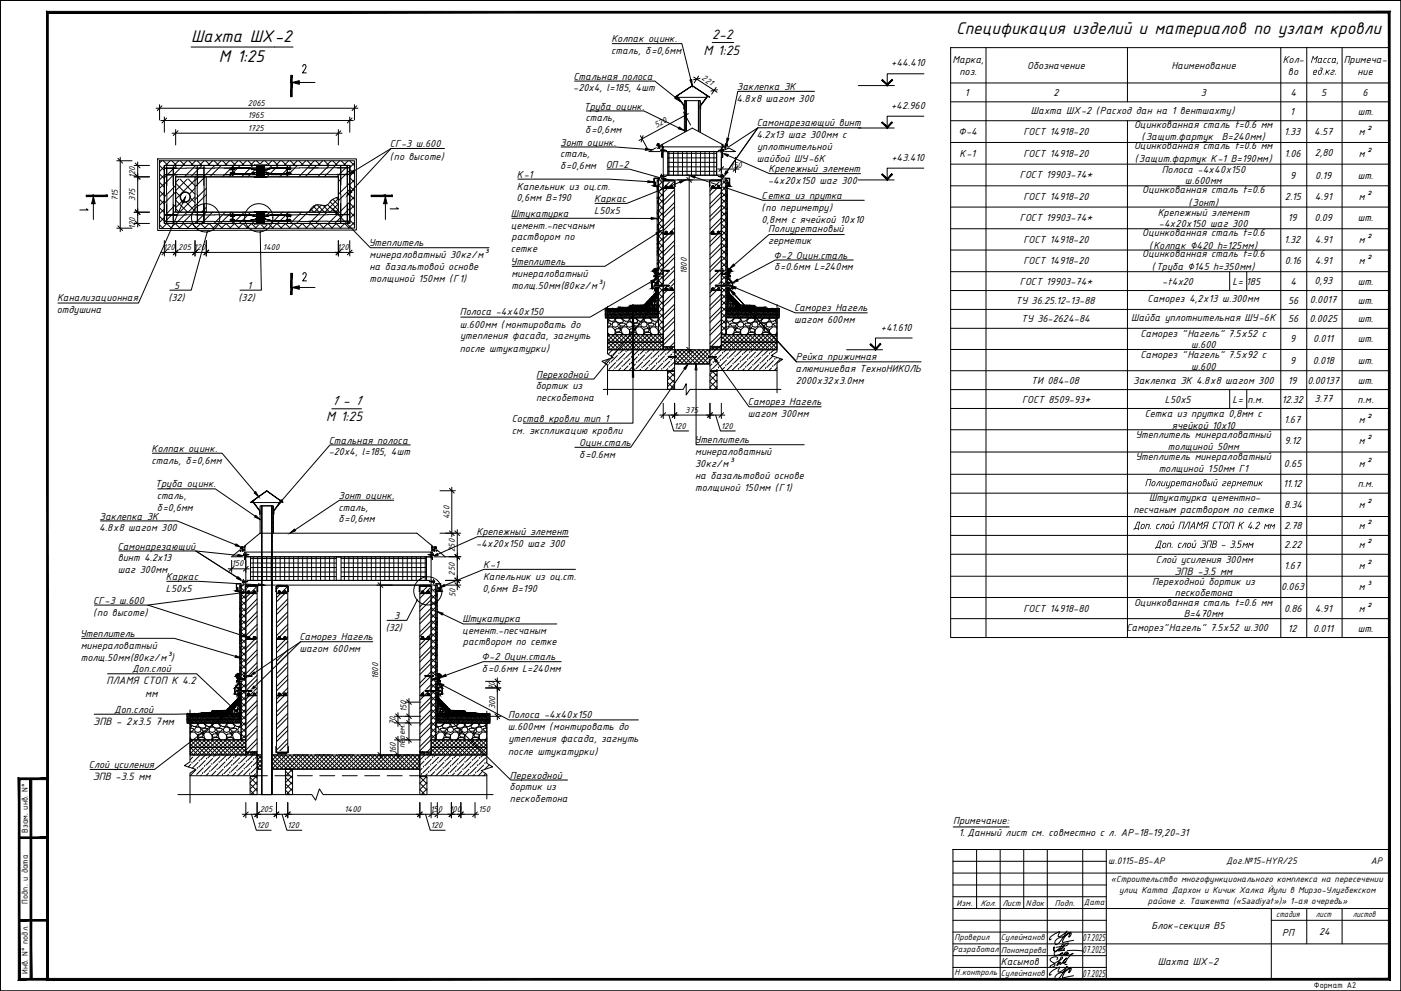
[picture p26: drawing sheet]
<svg xmlns="http://www.w3.org/2000/svg" width="594mm" height="420mm" viewBox="0 0 594 420" stroke-linecap="round" stroke-linejoin="round" font-family="sans-serif">
<defs><g id="words">
<g font-size="7.8">
<text x="81" y="17.9">Шахта ШХ-2</text>
<text x="405.4" y="14.4">Спецификация изделий и материалов по узлам кровли</text>
<text x="92.9" y="26.2">М 1:25</text>
</g>
<g font-size="6.2">
<text x="302" y="16.5">2-2</text>
<text x="298.3" y="23.1">М 1:25</text>
<text x="140.7" y="171.7">1 - 1</text>
<text x="138.3" y="178.4">М 1:25</text>
</g>
<g font-size="4.8">
<text x="480.4" y="224.3">Доп. слой ПЛАМЯ СТОП К 4.2 мм</text>
<text x="489.6" y="232.3">Доп . слой ЭПВ</text>
<text x="517.5" y="232.3">- 3.5 мм</text>
<text x="498" y="243.7">ЭПВ -3.5 мм</text>
<text x="45.2" y="290.2">ПЛАМЯ СТОП К 4.2</text>
<text x="61.6" y="295.3">мм</text>
<text x="39.6" y="307.3">ЭПВ - 2х3.5 7мм</text>
<text x="39.3" y="330.8">ЭПВ -3.5 мм</text>
</g>
<g font-size="4.7">
<text x="259.3" y="17.9">Колпак оцинк.</text>
<text x="259.1" y="22.9">сталь, б=0,6мм</text>
<text x="377.9" y="28.2">+44.410</text>
<text x="404" y="26.7">Марка,</text>
<text x="435.6" y="29.2">Обозначение</text>
<text x="496.7" y="29.2">Наименование</text>
<text x="544" y="26.7">Кол-</text>
<text x="555.6" y="26.7">Масса</text>
<text x="566.6" y="26.7">,</text>
<text x="569.8" y="26.7">Примеча-</text>
<text x="243.2" y="33.7">Стальная полоса</text>
<text x="406.9" y="31.7">поз.</text>
<text x="546.2" y="31.7">во</text>
<text x="556.3" y="31.7">ед .кг .</text>
<text x="575.6" y="31.7">ние</text>
<text x="243.1" y="38.7">-20x4, l=185, 4шт</text>
<text x="312.5" y="38.1">Заклепка ЗК</text>
<text x="409.2" y="40.7">1</text>
<text x="446.7" y="40.7">2</text>
<text x="509.2" y="40.7">3</text>
<text x="547.2" y="40.7">4</text>
<text x="560.2" y="40.7">5</text>
<text x="577.7" y="40.7">6</text>
<text x="247.6" y="46.4">Труба оцинк.</text>
<text x="312.3" y="43.1">4.8х8 шагом 300</text>
<text x="377.9" y="46.2">+42.960</text>
<text x="248.2" y="51.4">сталь,</text>
<text x="320.9" y="53.6">Самонарезающий винт</text>
<text x="437.1" y="48.4">Шахта ШХ-2 (Расход дан на 1 вентшахту)</text>
<text x="547.1" y="48.7">1</text>
<text x="575.7" y="48.7">шт.</text>
<text x="248.2" y="56.4">б=0,6мм</text>
<text x="320.8" y="58.5">4.2x13 шаг 300мм c</text>
<text x="406.4" y="57.3">Ф-4</text>
<text x="434" y="57.3">ГОСТ 14918-20</text>
<text x="480.9" y="54.2">Оцинкованная сталь t=0.6 мм</text>
<text x="484.1" y="59.5">(Защит.фартук</text>
<text x="518.1" y="59.5">В=240мм)</text>
<text x="544.6" y="57.3">1.33</text>
<text x="557.2" y="57.3">4.57</text>
<text x="576" y="57.3">м²</text>
<text x="165.3" y="62.4">СГ-3 ш.600</text>
<text x="237.5" y="61.7">Зонт оцинк.</text>
<text x="321.1" y="63.6">уплотнительной</text>
<text x="480.9" y="63.4">Оцинкованная сталь t=0.6 мм</text>
<text x="165.3" y="67.6">(по высоте)</text>
<text x="237.5" y="71.7">б=0,6мм</text>
<text x="237.5" y="66.7">сталь,</text>
<text x="256.9" y="71.1">ОП-2</text>
<text x="320.9" y="68.6">шайбой ШУ-6К</text>
<text x="378" y="68.2">+43.410</text>
<text x="406.9" y="66.5">К-1</text>
<text x="434" y="66.5">ГОСТ 14918-20</text>
<text x="481.2" y="68.7">(Защит.фартук К-1 В=190мм)</text>
<text x="544.7" y="66.5">1.06</text>
<text x="557.5" y="66.2">2,80</text>
<text x="576" y="66.5">м²</text>
<text x="219.2" y="75.4">К-1</text>
<text x="325.9" y="73">Крепежный элемент</text>
<text x="432.5" y="75.6">ГОСТ 19903-74*</text>
<text x="492.6" y="73.2">Полоса -4х40х150</text>
<text x="547" y="75.7">9</text>
<text x="557.7" y="75.7">0.19</text>
<text x="575.7" y="75.7">шт.</text>
<text x="219.2" y="80.3">Капельник из оц.ст.</text>
<text x="325.7" y="78">-4х20х150 шаг 300</text>
<text x="484.3" y="82">Оцинкованная сталь t=0.6</text>
<text x="502.5" y="78.2">ш.600мм</text>
<text x="219" y="85.3">0,6мм В=190</text>
<text x="251.9" y="85.6">Каркас</text>
<text x="322.9" y="89.6">(по периметру)</text>
<text x="323" y="84.3">Cетка из прутка</text>
<text x="434" y="84.8">ГОСТ 14918-20</text>
<text x="503.9" y="87.3">(Зонт)</text>
<text x="544.8" y="84.8">2.15</text>
<text x="557.5" y="84.8">4.91</text>
<text x="576" y="84.8">м²</text>
<text x="216.7" y="91.9">Штукатурка</text>
<text x="252" y="90.6">L50x5</text>
<text x="322.8" y="94.6">0,8мм с ячейкой 10х10</text>
<text x="432.5" y="93.9">ГОСТ 19903-74*</text>
<text x="491" y="91.4">Крепежный элемент</text>
<text x="546.1" y="93.9">19</text>
<text x="557.4" y="93.9">0.09</text>
<text x="575.7" y="93.9">шт.</text>
<text x="216.6" y="96.9">цемент.-песчаным</text>
<text x="216.9" y="101.9">раствором по</text>
<text x="325.8" y="98.5">Полиуретановый</text>
<text x="484.3" y="100.2">Оцинкованная сталь t=0.6</text>
<text x="491.4" y="96.4">-4х20х150 шаг 300</text>
<text x="156.4" y="104.4">Утеплитель</text>
<text x="216.6" y="106.9">сетке</text>
<text x="325.7" y="103.5">герметик</text>
<text x="434" y="103">ГОСТ 14918-20</text>
<text x="487.3" y="105.5">(Колпак ∅420 h=125мм)</text>
<text x="544.6" y="103">1.32</text>
<text x="557.5" y="103">4.91</text>
<text x="576" y="103">м²</text>
<text x="156.7" y="109.4">минераловатный 30кг/м³</text>
<text x="216.5" y="112.3">Утеплитель</text>
<text x="328.1" y="109.6">Ф-2 Оцин.сталь</text>
<text x="434" y="112.1">ГОСТ 14918-20</text>
<text x="484.3" y="109">Оцинкованная сталь t=0.6</text>
<text x="544.8" y="112.1">0.16</text>
<text x="557.5" y="112.1">4.91</text>
<text x="576" y="112.1">м²</text>
<text x="156.7" y="114.5">на базальтовой основе</text>
<text x="156.7" y="119.8">толщиной 150мм (Г1)</text>
<text x="216.8" y="117.3">минераловатный</text>
<text x="328.2" y="114.6">б=0.6мм L=240мм</text>
<text x="488.5" y="114.3">(Труба ∅145 h=350мм)</text>
<text x="73.8" y="122.4">5</text>
<text x="105" y="122.4">1</text>
<text x="216.8" y="122.6">толщ.50мм(80кг/м³)</text>
<text x="432.5" y="120.6">ГОСТ 19903-74*</text>
<text x="492.9" y="120.7">-t4x20</text>
<text x="522.7" y="120.7">L= 185</text>
<text x="547.2" y="120.7">4</text>
<text x="557.3" y="120.4">0,93</text>
<text x="575.7" y="120.7">шт.</text>
<text x="24.2" y="127.6">Канализационная</text>
<text x="71.4" y="127.7">(32)</text>
<text x="101.2" y="127.7">(32)</text>
<text x="430.6" y="128.7">ТУ 36.25.12-13-88</text>
<text x="486.6" y="128.2">Саморез 4,2х13 ш.300мм</text>
<text x="546.2" y="128.7">56</text>
<text x="555.5" y="128.7">0.0017</text>
<text x="575.7" y="128.7">шт.</text>
<text x="24.1" y="132.6">отдушина</text>
<text x="195" y="133.6">Полоса -4х40х150</text>
<text x="336.7" y="132">Саморез Нагель</text>
<text x="336.7" y="137">шагом 600мм</text>
<text x="433" y="136.7">ТУ 36-2624-84</text>
<text x="479.6" y="136.2">Шайба уплотнительная ШУ-6К</text>
<text x="546.2" y="136.7">56</text>
<text x="555.3" y="136.7">0.0025</text>
<text x="575.7" y="136.7">шт.</text>
<text x="194.9" y="138.9">ш.600мм (монтировать до</text>
<text x="195.1" y="143.8">утепления фасада, загнуть</text>
<text x="373.6" y="140.2">+41.610</text>
<text x="483.6" y="142.7">Саморез &quot;Нагель&quot; 7.5х52 c</text>
<text x="195" y="149.1">после штукатурки)</text>
<text x="505.1" y="147.7">ш.600</text>
<text x="547" y="145.2">9</text>
<text x="556.9" y="145.2">0.011</text>
<text x="575.7" y="145.2">шт.</text>
<text x="337.5" y="152.8">Рейка прижимная</text>
<text x="483.6" y="151.7">Саморез &quot;Нагель&quot; 7.5х92 c</text>
<text x="547" y="154.2">9</text>
<text x="556.7" y="154.2">0.018</text>
<text x="575.7" y="154.2">шт.</text>
<text x="227.3" y="160.1">Переходной</text>
<text x="337.3" y="157.8">алюминиевая ТехноНИКОЛЬ</text>
<text x="505.1" y="156.7">ш.600</text>
<text x="227.2" y="165.1">бортик из</text>
<text x="337.5" y="162.8">2000х32х3.0мм</text>
<text x="437.3" y="162.7">TИ 084-08</text>
<text x="480.5" y="162.7">Заклепка ЗК 4.8х8 шагом 300</text>
<text x="546.1" y="162.7">19</text>
<text x="554.4" y="162.7">0.00137</text>
<text x="575.7" y="162.7">шт.</text>
<text x="227.3" y="170.1">пескобетона</text>
<text x="317.1" y="171.9">Саморез Нагель</text>
<text x="433.4" y="170.7">ГОСТ 8509-93*</text>
<text x="494" y="170.7">L50x5</text>
<text x="522.7" y="170.7">L=</text>
<text x="529" y="170.7">п.м.</text>
<text x="543.5" y="170.7">12.32</text>
<text x="557.5" y="170.6">3.77</text>
<text x="575.6" y="170.7">п.м.</text>
<text x="217" y="178.8">Состав кровли тип 1</text>
<text x="317.2" y="176.9">шагом 300мм</text>
<text x="485.4" y="176.7">Сетка из прутка 0,8мм с</text>
<text x="544.5" y="179.2">1.67</text>
<text x="576" y="179.2">м²</text>
<text x="217.1" y="183.8">см. экспликацию кровли</text>
<text x="481.4" y="185.7">Утеплитель минераловатный</text>
<text x="497" y="181.7">ячейкой 10х10</text>
<text x="64.3" y="191.6">Колпак оцинк.</text>
<text x="139.4" y="188">Стальная полоса</text>
<text x="245.6" y="189.1">Оцин.сталь</text>
<text x="294.5" y="188">Утеплитель</text>
<text x="495.3" y="190.7">толщиной 50мм</text>
<text x="544.7" y="188.4">9.12</text>
<text x="576" y="188.4">м²</text>
<text x="64.2" y="196.6">сталь, б=0,6мм</text>
<text x="139.4" y="193">-20x4, l=185, 4шт</text>
<text x="245.6" y="194.1">б=0.6мм</text>
<text x="294.8" y="193">минераловатный</text>
<text x="294.8" y="198">30кг/м³</text>
<text x="481.4" y="195.2">Утеплитель минераловатный</text>
<text x="544.4" y="197.9">0.65</text>
<text x="576" y="197.9">м²</text>
<text x="294.8" y="202.9">на базальтовой основе</text>
<text x="491.3" y="200.2">толщиной 150мм Г1</text>
<text x="65.8" y="206.6">Труба оцинк.</text>
<text x="294.8" y="208.3">толщиной 150мм (Г1)</text>
<text x="485.4" y="206.1">Полиуретановый герметик</text>
<text x="544.1" y="206.6">11.12</text>
<text x="575.8" y="206.6">п.м.</text>
<text x="66.4" y="211.6">сталь,</text>
<text x="143.6" y="211.5">Зонт оцинк.</text>
<text x="487.2" y="212.6">Штукатурка цементно-</text>
<text x="544.5" y="215.5">8.34</text>
<text x="576" y="215.5">м²</text>
<text x="42.2" y="220.3">Заклепка ЗК</text>
<text x="66.4" y="216.7">б=0,6мм</text>
<text x="143.5" y="221.5">б=0,6мм</text>
<text x="143.5" y="216.5">сталь,</text>
<text x="480.6" y="217.6">песчаным раствором по сетке</text>
<text x="42.1" y="225.3">4.8х8 шагом 300</text>
<text x="202.1" y="226.9">Крепежный элемент</text>
<text x="544.5" y="224.5">2.78</text>
<text x="576" y="224.5">м²</text>
<text x="49.9" y="233">Самонарезающий</text>
<text x="201.9" y="231.9">-4х20х150 шаг 300</text>
<text x="544.5" y="232.5">2.22</text>
<text x="576" y="232.5">м²</text>
<text x="49.9" y="238">винт 4.2x13</text>
<text x="490.1" y="238.6">Слой усиления 300мм</text>
<text x="49.9" y="243">шаг 300мм</text>
<text x="70.4" y="245.9">Каркас</text>
<text x="204.9" y="240.8">К-1</text>
<text x="204.9" y="245.8">Капельник из оц.ст.</text>
<text x="544.5" y="241.1">1.67</text>
<text x="576" y="241.1">м²</text>
<text x="70.4" y="250.9">L50x5</text>
<text x="204.6" y="250.8">0,6мм В=190</text>
<text x="488.5" y="247.8">Переходной бортик из</text>
<text x="543.3" y="250.3">0.063</text>
<text x="576.1" y="250.3">м³</text>
<text x="39.6" y="255.9">СГ-3 ш.600</text>
<text x="480.9" y="256.8">Оцинкованная сталь t=0.6 мм</text>
<text x="498.2" y="252.8">пескобетона</text>
<text x="39.5" y="261.2">(по высоте)</text>
<text x="167.1" y="262.4">3</text>
<text x="196.1" y="263.7">Штукатурка</text>
<text x="434" y="259.3">ГОСТ 14918-80</text>
<text x="502" y="261.8">B=470мм</text>
<text x="544.5" y="259.3">0.86</text>
<text x="557.5" y="259.3">4.91</text>
<text x="576" y="259.3">м²</text>
<text x="163.6" y="267.7">(32)</text>
<text x="196" y="268.6">цемент.-песчаным</text>
<text x="477.6" y="267.3">Саморез&quot;Нагель&quot; 7.5х52 ш.300</text>
<text x="546.1" y="267.8">12</text>
<text x="556.9" y="267.8">0.011</text>
<text x="575.7" y="267.8">шт.</text>
<text x="33.9" y="270">Утеплитель</text>
<text x="34.3" y="275">минераловатный</text>
<text x="127" y="271.5">Саморез Нагель</text>
<text x="196.3" y="273.6">раствором по сетке</text>
<text x="34.3" y="280.3">толщ.50мм(80кг/м³)</text>
<text x="127" y="276.5">шагом 600мм</text>
<text x="204.2" y="280">Ф-2 Оцин.сталь</text>
<text x="56" y="285">Доп.слой</text>
<text x="204.4" y="284.9">б=0.6мм L=240мм</text>
<text x="48.4" y="302.2">Доп.слой</text>
<text x="215.5" y="304.3">Полоса -4х40х150</text>
<text x="215.4" y="309.6">ш.600мм (монтировать до</text>
<text x="215.6" y="314.6">утепления фасада, загнуть</text>
<text x="215.5" y="319.9">после штукатурки)</text>
<text x="37.7" y="325.6">Слой усиления</text>
<text x="216.1" y="335.1">бортик из</text>
<text x="216.3" y="330.1">Переходной</text>
<text x="216.3" y="340.1">пескобетона</text>
<text x="404.2" y="349.4">Примечание:</text>
<text x="406.6" y="354.4">1. Данный лист см. совместно с л. АР-18-19,20-31</text>
<text x="488.3" y="394">Блок-секция B5</text>
<text x="459" y="399.1">07.2025</text>
<text x="543.7" y="396.7">РП</text>
<text x="559.3" y="396.3">24</text>
<text x="459" y="404.1">07.2025</text>
<text x="424.4" y="408.9">Касымов</text>
<text x="491" y="409.2">Шахта ШХ-2</text>
<text x="459" y="414.1">07.2025</text>
</g>
<g font-size="4.3">
<text x="469.9" y="366.4">ш.0115-B5-АР</text>
<text x="519.9" y="366.4">Дог.№15-HYR/25</text>
<text x="581.3" y="366.4">АР</text>
</g>
<g font-size="4">
<text x="471.1" y="373.9">«Строительство многофункционального комплекса на пересечении</text>
<text x="474.6" y="378.7">улиц Катта Дархон и Кичик Халка Йули в Мирзо-Улугбекском</text>
<text x="486.8" y="383.3">районе г. Ташкента («Saadiyat»)» 1-ая очередь»</text>
<text x="541.2" y="388.7">стадия</text>
<text x="558" y="388.8">лист</text>
<text x="573.6" y="388.9">листов</text>
</g>
<g font-size="3.9">
<text x="297.3" y="33.6" transform="rotate(33 297.3 33.6)">221</text>
<text x="105.1" y="44.9">2065</text>
<text x="105.1" y="50.1">1965</text>
<text x="105.1" y="55.4">1725</text>
<text x="278.4" y="54.4" transform="rotate(-29 278.4 54.4)">520</text>
<text x="309.7" y="71.2">150</text>
<text x="57.4" y="75.5" transform="rotate(-90 57.4 75.5)">120</text>
<text x="50" y="85.4" transform="rotate(-90 50 85.4)">715</text>
<text x="57.3" y="85.4" transform="rotate(-90 57.3 85.4)">375</text>
<text x="57.4" y="97.3" transform="rotate(-90 57.4 97.3)">120</text>
<text x="69.1" y="106">120</text>
<text x="75.6" y="106">205</text>
<text x="82.1" y="106">120</text>
<text x="111.5" y="106">1400</text>
<text x="143" y="106">120</text>
<text x="291.2" y="116.1" transform="rotate(-90 291.2 116.1)">1800</text>
<text x="290.5" y="174.9">375</text>
<text x="285.9" y="181.7">120</text>
<text x="305.7" y="181.7">120</text>
<text x="190.6" y="220.2" transform="rotate(-90 190.6 220.2)">450</text>
<text x="192.9" y="234" transform="rotate(-90 192.9 234)">250</text>
<text x="98.3" y="240.2">150</text>
<text x="192.9" y="244" transform="rotate(-90 192.9 244)">250</text>
<text x="193.2" y="253.3" transform="rotate(-90 193.2 253.3)">50</text>
<text x="160.3" y="287.9" transform="rotate(-90 160.3 287.9)">1800</text>
<text x="209.9" y="292.5" transform="rotate(-90 209.9 292.5)">70</text>
<text x="172.4" y="301.8" transform="rotate(-90 172.4 301.8)">150</text>
<text x="209.9" y="300.7" transform="rotate(-90 209.9 300.7)">300</text>
<text x="167.7" y="307.4" transform="rotate(-90 167.7 307.4)">70</text>
<text x="171.7" y="317.2" transform="rotate(-90 171.7 317.2)">перем.</text>
<text x="167.8" y="319.8" transform="rotate(-90 167.8 319.8)">160</text>
<text x="110.1" y="344.3">205</text>
<text x="146.1" y="344.3">1400</text>
<text x="182.5" y="344.3">150</text>
<text x="190.6" y="344.3">100</text>
<text x="202.9" y="344.3">150</text>
<text x="11.9" y="353.1" transform="rotate(-90 11.9 353.1)">Взам. инв. N°</text>
<text x="108.9" y="351">120</text>
<text x="121.9" y="351">120</text>
<text x="182.7" y="351">120</text>
<text x="11.9" y="383.1" transform="rotate(-90 11.9 383.1)">Подп. и дата</text>
<text x="405.7" y="383.9">Изм.</text>
<text x="415.7" y="383.9">Кол.</text>
<text x="425" y="383.9">Лист</text>
<text x="434.9" y="383.9">Nдок</text>
<text x="447.4" y="383.9">Подп.</text>
<text x="459.6" y="383.8">Дата</text>
<text x="404.8" y="398.6">Проверил</text>
<text x="424.4" y="398.7">Сулейманов</text>
<text x="404" y="403.6">Разработал</text>
<text x="424.6" y="403.9">Пономарева</text>
<text x="11.9" y="412.9" transform="rotate(-90 11.9 412.9)">Инв. N° подл.</text>
<text x="404.7" y="413.6">Н.контроль</text>
<text x="424.4" y="413.7">Сулейманов</text>
<text x="557.1" y="418.7">Формат А2</text>
</g>
<g font-size="3.5">
<text x="164.4" y="90">1</text>
<text x="32.8" y="90.3">1</text>
</g>
</g></defs>
<path d="M.1 .2h594v420h-594z" fill="none" stroke="#000" stroke-width=".42"/>
<g fill="#000" stroke="#000" stroke-width=".42">
<path d="M.1 .1l.2 .2zM593.9 420.1l.2 .1z"/>
<path d="M8.1 355.5h12v-.7zM8.1 354.8h12l-12 .7z"/>
<path d="M8.1 390.5h12v-.7zM8.1 389.8h12l-12 .7z"/>
<path d="M8.5 414.8l-.7 .7 12-.7zM7.8 415.5l12-.7 .7 .7zM19.8 330.5v84.3l.7 .7zM20.5 329.8v85.7l-.7-85zM8.5 330.5h11.3l.7-.7zM7.8 329.8h12.7l-12 .7zM7.8 329.8l.7 85v-84.3zM7.8 329.8l.7 85-.7 .7z"/>
<path d="M12.8 330.2v85h.7zM12.8 330.2h.7v85z"/>
<path d="M20.5 414.8l-.7 .7 568.9-.7zM19.8 415.5l568.9-.7 .8 .7zM588.7 5.5v409.3l.8 .7zM588.7 5.5l.8-.7v410.7zM20.5 5.5h568.2l.8-.7zM19.8 4.8h569.7l-569 .7zM19.8 4.8l.7 410v-409.3zM19.8 4.8l.7 410-.7 .7z"/>
</g>
<circle cx="594.1" cy=".2" r=".19" fill="#000"/>
<!-- layer: 0 -->
<path d="M278.6 61.4v.3M279.3 62.7l.3 .2M307.8 62.7l-.3 .2M308.5 61.4v.3M110.9 214.5h4.4M102 232.2v.4M102.6 233.6l.4 .1M184.4 233.6l-.3 .1M185.1 232.2v.4" fill="none" stroke="#fff" stroke-width=".42"/>
<g fill="#fff" stroke="#fff" stroke-width=".42">
<path d="M307 62.6l1.2-1.1z"/>
<path d="M306.9 62.4l.3-.1z"/>
<path d="M306.9 62.3h.3z"/>
<path d="M308 61l-.1 .3z"/>
<path d="M306.9 62.1l.3 .2z"/>
<path d="M307.6 61.1l.3 .2z"/>
<path d="M278.9 61.5l1.1 1.2z"/>
<path d="M279.9 62.3l.2 .3z"/>
<path d="M279.9 62.3l.3 .1z"/>
<path d="M278.9 61l.3 .3z"/>
<path d="M279.9 62.3l.3-.2z"/>
<path d="M279.4 61l-.2 .3z"/>
<path d="M183.5 233.4l1.3-1z"/>
<path d="M183.5 233.3l.3-.1z"/>
<path d="M183.4 233.1l.4 .1z"/>
<path d="M184.6 231.9l-.2 .3z"/>
<path d="M183.5 233l.3 .2z"/>
<path d="M184.1 231.9l.3 .3z"/>
<path d="M102.3 232.4l1.2 1z"/>
<path d="M103.3 233.2l.2 .2z"/>
<path d="M103.3 233.2l.3 .1z"/>
<path d="M102.3 231.9l.3 .3z"/>
<path d="M103.3 233.2l.3-.2z"/>
<path d="M102.8 231.9l-.2 .3z"/>
<path d="M110.9 214.5v122.4h4.4zM110.9 214.5h4.4v122.4z"/>
<path d="M307.4 62.8l.4-.1zM307.5 62.5l.3 .2-.4 .1zM307.2 62.8l.3-.3z"/>
<path d="M307.1 62.7l.4-.2zM308.2 61.5l-.7 1-.4 .2z"/>
<path d="M308.2 61.5l.3 .2v-.3zM308.4 61.3l-.2 .2zM307 62.6l1.4-1.3z"/>
<path d="M307.2 62.3l-.2 .3 1.4-1.3zM308.3 61.1l-1.1 1.2z"/>
<path d="M307.9 61.3l.3-.3-1 1.3zM308.2 61l-1 1.3z"/>
<path d="M307.7 61l.2 .3zM307.9 61v.3z"/>
<path d="M279.3 62.7l.5 .1zM279.3 62.7l.5 .1-.2-.3zM279.6 62.5l.3 .3z"/>
<path d="M279.6 62.5l.4 .2zM278.9 61.5l.7 1 .4 .2z"/>
<path d="M278.6 61.4l.3 .1-.3 .2zM278.7 61.3l.2 .2zM278.7 61.3l1.4 1.3z"/>
<path d="M278.7 61.3l1.4 1.3zM278.8 61.1l1.1 1.2z"/>
<path d="M278.9 61l1 1.3zM278.8 61.1l1.1 1.2z"/>
<path d="M279.2 61v.3zM279.1 61l.1 .3z"/>
<path d="M184 233.7l.4-.1zM184.1 233.4l.3 .2-.4 .1zM183.8 233.6l.3-.2z"/>
<path d="M183.7 233.6l.4-.2zM184.8 232.4l-.7 1-.4 .2z"/>
<path d="M184.8 232.4l.3 .2v-.4zM184.8 232.4l.2-.3zM183.5 233.4l1.5-1.3z"/>
<path d="M183.5 233.4l1.5-1.3zM184.9 232l-1.1 1.2z"/>
<path d="M184.4 232.2l.4-.3-1 1.3zM184.8 231.9l-1 1.3z"/>
<path d="M184.3 231.9l.1 .3zM184.4 231.8v.4z"/>
<path d="M102.6 233.6l.5 .1zM102.6 233.6l.5 .1-.1-.3zM103 233.4l.3 .2z"/>
<path d="M103 233.4l.4 .2zM102.3 232.4l1.1 1.2z"/>
<path d="M102 232.2l.3 .2-.3 .2zM102.1 232.1l.2 .3zM102.1 232.1l1.4 1.3z"/>
<path d="M102.1 232.1l1.4 1.3zM102.2 232l1.1 1.2z"/>
<path d="M102.3 231.9l1 1.3zM102.2 232l1.1 1.2z"/>
<path d="M102.6 231.8v.4zM102.5 231.9l.1 .3z"/>
</g>
<g fill="none" stroke="#000" stroke-width=".42">
<path d="M123.6 35h10M128.4 28.2l.1-.5a.75 .75 0 0 1 1.1-.1 .75 .75 0 0 1 0 1.1l-1.4 2.2h1.7M296.8 33.2l-2.7 .6M304.2 38l-2.7 .6M364 36.3h15.2M391.8 31.3h-15.6v5M403.1 20.2h186v250.1h-186zM403.1 35.2h186M418.1 20.2v250.1M478.1 20.2v23M543.1 20.2v250.1M554.1 20.2v250.1"/>
<path d="M569.1 20.2v250.1M68.7 44.9l-2 2M70.7 50.1l-2 2M75.5 55.5l-2 1.9M144.5 55.5l-2 1.9M149.3 50.1l-2 2M151.3 44.9l-2 2M272.7 57.5l-.8 2.7M286.1 41.2l7.5-4.9 7.4 4.9-7.4-4.8zM286.2 41.3h13.4M286.9 40.8l.8-.4-.5 .4 3 4v1.5l-.2-1.5zM290.2 42.7h6.7v13.3v-13.3h-.6"/>
<path d="M290.8 42.7h-.6v13.3M291 55.5l-.2-12.8v12.9M291 47.5l-.8 2.7M296.1 55.5l.2-12.8v12.9M299.5 40.3l.7 .5-3.1 4-.2 1.5v-1.5l3-4zM364 54.3h15.2M391.7 49.3h-15.5v5M403.1 43.2h186M403.1 51.2h186M478.1 51.2v219.1M50 67.1l2 2.1M57.4 74l2 1.9"/>
<path d="M57.4 69.2l2 2M66.9 67.4h84.2v30.1l-84.2 .2zM69.7 70.1h78.6v24.6h-78.6zM69.7 70.1h78.6h-78.6v24.6h78.6v-24.6v24.6h-78.6zM70.8 78.6l-.2-7.9v11.9M73.4 78.6l.1-7.9v11.9M74.5 75h69v15h-69zM75 71.2l-4.9 .2 8.9-.1M79 74h-8.9l4.9 .2M79 74.1h8M79 71.2h8M82.7 75h4.8v15h-4.8z"/>
<path d="M83 74h8M83 71.3h8M83.7 78.6l-.1-7.9v11.9M86.4 78.6l.1-7.9v11.9M91 74.1h8M91 71.2h8M95 74h8M98.7 70.4l.1 4zM103 74.1h8M107 71.3h8M111 71.2l-16 .1M115 74h-8"/>
<path d="M115 71.2h8M119 74h16M119 71.2h8M121.8 70.4l.1 4zM123 74l-8 .1M131 71.2h8M135 71.1l-8 .1M139 73.9l-8 .1M139 71.1h8.9l-4.9 .1M143 73.9l4.9 .1h-8.9M144.5 78.4l-.1-7.8v11.9M147.2 78.4l.1-7.8v11.9"/>
<path d="M277.5 78.7v-3h2.9v-1.8l-.1 1.7h-2.9v3.2M277.9 77.3v1.4l-.2 .3-.3-.3h.5zM278.7 76.3h.5v55.6h-.5zM278.7 60.9l1.4 2M278.8 61.1h.7l-.3 .2 .7 1 .3-.2a.6 .6 0 0 1-.2 .7 .6 .6 0 0 1-.7-.1l.3-.2-.7-1-.3 .2zM280.2 62.1l-.3 .6h-.7M280.2 62.1l-.3 .2-.7-1 .3-.2h-.7l-.2 .6 .3-.2 .7 1-.3 .2M281.2 74.3h24.7v2h-24.7zM281.2 62.3h24.7v2h-24.7zM281.2 64.3h2v10h-2zM281.2 64.3h-6l18.4-10 18.3 10h-6M283.2 64.3h20.7v10h-20.7z"/>
<path d="M291.2 75.3l2.1 2M303.9 64.3h2v10h-2zM306.4 73.9l.1 1.7h2.9l-.1 3.1v-3h-2.9zM306.8 70.7l-1.9 1.9M306.9 62.1l.2 .6h.7M306.9 62.1l.3 .2 .7-1-.3-.2h.6l.3 .6-.3-.2-.7 1 .3 .2M307.6 61.1l.1-.1a.61 .61 0 0 1 .8 .7l-.3-.2-.7 1 .2 .3a.61 .61 0 0 1-.8-.7l.3 .2 .7-1zM307.9 76.3h.6v55.6h-.6zM308.4 60.9l-1.4 2M309.3 78.7h-.4l-.1-1.4v1.4h.5M312.9 70.7l-2 1.9M364 76.3h15.2"/>
<path d="M391.7 71.3h-15.5v5M403.1 60.4h186M403.1 69.6h186M403.1 78.8h186M39.6 83.1v9.9M50 95.8l2 1.9M57.4 88.9l2 2M57.4 93.8l2 2M70.8 82.6v11.9l-.2-7.9M73.4 82.6v11.9l.1-7.9M75 91.1l-4.9 .1h8.9M79 91.1h8"/>
<path d="M79 93.9h-8.9l4.9 .1M79 94h8M83 93.9h8M83.7 82.6v11.9l-.1-7.9M86.4 82.6v11.9l.1-7.9M91 91.1l-8 .1M91 93.9h8M95 91.1h8M98.7 90.2l.1 4zM99 91l-8 .1M103 91h8M103 93.8l-8 .1"/>
<path d="M107 93.8h8M111 93.9h-8M115 93.9h8M119 91.1h8M121.8 90.2l.1 4zM123 91l-16 .1M127 91h8M127 93.8h-8M131 91.1h8M131 93.8l16.9 .1-4.9-.1M135 93.9h-8M139 91l8.9-.1-4.9 .2"/>
<path d="M143.5 83.5a8.5 8.5 0 0 0-4.8 3.4l-1.2 .2a5.3 5.3 0 0 0-4.7 .5l-1.9 2.4M144.5 82.5v11.9l-.1-8M147.2 82.5v11.9l.1-8M163.4 83.1v9.9M403.1 87.8h186M403.1 97h186M70.7 106l-2 2M75.5 106l-2 2M83.7 106l-2 2M88.5 106l-2 2M128.5 116.4l.1-.4a.75 .75 0 0 1 1.1-.2 .75 .75 0 0 1 0 1.1l-1.4 2.2h1.7M144.5 106l-2 2"/>
<path d="M149.3 106l-2 2M277 115l.6 .8v2.9l-1.1 1.2v2.4M277.2 114.9l.5 .8v3l-1.2 1.2v2.4M277.3 114.9l.6 .7-.6-.8-.2 .2M309.8 114.9h.1M309.9 114.9l-.6 .8 .5-.9 .2 .2M310 114.9l-.6 .8v3l1.2 1.2v2.4M310.1 115l-.6 .8v2.9l1.2 1.2v2.4M403.1 106h186M403.1 115.2h186M521.4 115.2v8M528.7 115.2v8"/>
<path d="M123.6 121.9h10M257.6 129.9v20.1l2.4 1.6-4.8 1.6 2.4 1.6v12.6M257.7 139.1l.3-.4 1.4-.1 1.4 1.2 .1 1.3-.4 .8M257.7 137l1.2 .1 .2 .5-.7 .7-.7-.1M257.7 134.9l21.5-.2v7.2h-21.5zM257.7 135.3l.6 .8-.6 .7M260.9 139.9l.4-.5 1.3-.1 .6 .6-.5 .7-1.5 .2zM260.9 134.8l-.5 1.4h-1.3l-1.4-1.3M261.7 134.8l-.8 .6 .3 .8 1.2 .7 1.6-.1 .4-.7-1.4-1.3M262.2 137.6l-.4-.9-.9-.3-1 .4-.4 .8 .3 .8 1.1 .3 1-.3 .4-.8M262.3 138.8l1.1-.1-.2 .6zM262.7 137.3l1.1-.4 1.2 .2 .2 .5-.7 .7-1.4-.1-.5-.6z"/>
<path d="M266.9 139.8l.1 1.3-.4 .8M266.9 139.8l-1.4-1.2-1.5 .1-.6 1.1 .4 1.5 .8 .6M266.9 134.8l-.4 1.4h-1.3l-1.5-1.4M267 139.9l.4-.5 1.3-.1 .6 .6-.5 .7-1.5 .2zM267 135.4l.8-.6h1.6l1.1 1.3-.4 .7-1.6 .1-1.2-.7zM268.3 137.6l-.4-.9-.9-.3-1 .4-.4 .8 .3 .8 1.1 .3 1-.3 .4-.8M268.4 138.8l1.1-.1-.2 .6zM268.7 137.3l1.2-.4 1.2 .2 .2 .5-.7 .7-1.4-.1zM269.8 134.7l.1 .5 1.4 1h1.3l.4-1.5M273.1 139.9l.4-.5 1.3-.1 .6 .6-.5 .7-1.5 .2zM273.1 135.4l.8-.6h1.6l1.1 1.3-.4 .7-1.6 .1-1.2-.7zM274.4 137.6l-.4-.9-.9-.3-1 .4-.4 .8 .3 .8 1.1 .3 1-.3 .4-.8"/>
<path d="M274.5 138.8l1.1-.1-.2 .6zM274.8 137.3l1.2-.4 1.2 .2 .2 .5-.7 .7-1.4-.1zM275.9 134.7l.1 .5 1.4 1h1.3l.4-1.5M276.7 121.5l-.1 .8zM279.1 139.8l.1 1.3-.4 .8M279.1 139.8l-1.4-1.2-1.5 .1-.6 1.1 .4 1.5 .8 .6M279.2 139.9v.5M279.2 135.4v.1M279.2 139.8v.1M279.2 136.4l-1 .4-.4 .8 .3 .8 1.1 .3M279.2 135.3v.1M307.9 134.7l21.6 .2v7h-21.6z"/>
<path d="M307.9 139.8v.6M307.9 136.4l1 .4 .4 .8-.3 .8-1.1 .3M307.9 135.3v.1M307.9 135.4v.1M308 134.7l.5 1.5h1.2l1.4-1 .1-.5M309.9 137.1l1.2-.2 1.2 .4v.3l-.5 .6-1.4 .1-.7-.7zM310.3 122.2h.3M310.4 121.5v.8zM310.4 122.2h.2M311.5 138.7l1.1 .1-.8 .5zM311.6 134.8h1.6l.8 .6-.3 .8-1.2 .7-1.5-.1-.5-.7zM311.8 139.9l.5-.6 1.3 .1 .4 .9-.3 .5-1.5-.2z"/>
<path d="M312.6 137.6l.4 .8 1 .3 1.1-.3 .3-.8-.4-.8-1-.4-.9 .3-.4 .9M314.1 134.7l.5 1.5h1.2l1.4-1 .1-.5M316 137.1l1.2-.2 1.2 .4v.3l-.5 .6-1.4 .1-.7-.7zM317.6 138.7l1.1 .1-.8 .5zM317.7 134.8h1.6l.8 .6-.3 .8-1.2 .7-1.6-.1-.4-.7zM317.9 139.9l.5-.6 1.3 .1 .4 .9-.3 .5-1.5-.2zM318.7 137.6l.4 .8 1 .3 1.1-.3 .3-.8-.4-.8-1-.4-.9 .3-.4 .9M320.2 134.8l.4 1.4h1.3l1.5-1.4M322.1 137.1l1.2-.2 1.2 .4v.3l-.5 .6-1.4 .1-.7-.7zM323.7 138.7l1.1 .1-.9 .5zM323.9 139.9l.6-.6 1.3 .1 .4 .9-.3 .5-1.5-.2zM324.1 134.8l-1.4 1.3 .4 .7 1.6 .1 1.2-.7 .3-.8-.8-.6"/>
<path d="M324.8 137.6l.4 .8 1 .3 1.1-.3 .3-.8-.4-.8-1-.4-.9 .3-.4 .9M326.2 134.8l.5 1.4h1.3l1.5-1.3M329.5 139.1l-.3-.4-1.5-.1-1.4 1.2-.1 1.3 .4 .8M329.5 137l-1.3 .1-.2 .5 .7 .7 .8-.1M329.5 135.3l-.7 .8 .7 .7M329.5 129.1v20l-2.4 1.6 4.8 1.7-2.4 1.5v12.6M403.1 123.2h186M403.1 131.2h186M403.1 139.2h186M257.7 140.9l.8 1M257.7 141.4l.4 .5M261 141.9l-.1-.4 .8-.6h1.6l.9 1"/>
<path d="M267.1 141.9l-.1-.4 .8-.6h1.6l.9 1M270.7 141.9l-.8-.6-.4-1.5 .6-1.1 1.5-.1 1.4 1.2 .1 1.3-.4 .8M273.2 141.9l-.1-.4 .8-.6h1.6l.9 1M279.2 141.4v.2M281.2 147.1h4.9v1.2h-4.9zM286.2 148.3h14.7v6h-14.7zM286.2 148.3v6h14.7v-6M291.2 147.3l2.1 2M301 147.1h4.9v1.2h-4.9zM307.9 141.4v.2M308.3 141.9l-.4-.8 .1-1.3 1.4-1.2 1.5 .1 .6 1.1-.4 1.5-.8 .6M310.7 141.9l.9-1h1.6l.8 .6-.1 .4"/>
<path d="M314.4 141.9l-.4-.8 .1-1.3 1.4-1.2 1.5 .1 .6 1.1-.4 1.5-.8 .6M316.8 141.9l.9-1h1.6l.8 .6-.1 .4M320.5 141.9l-.4-.8 .1-1.3 1.4-1.2 1.5 .1 .6 1.1-.4 1.5-.8 .6M322.9 141.9l.9-1h1.6l.8 .6-.1 .4M329.5 140.9l-.9 1M329.5 141.4l-.5 .5M359 148.3h15.2M386.8 143.3h-15.6v5M403.1 148.2h186M403.1 157.2h186M140.7 173.3h12.6M255.8 165.1h33.9l1.3-2.4v4.8l1.6-2.4h38.5"/>
<path d="M282.3 175l-2 2M287 175l-2 2M302.1 175l-2 2M306.8 175l-1.9 2M403.1 165.2h186M403.1 173.2h186M521.4 165.2v8M528.7 165.2v8M403.1 182.2h186M403.1 191.6h186M106.2 213l6.9-4.9 6.9 4.9-6.9-4.8zM106.3 213.1h12.4"/>
<path d="M107 212.6l.8-.4-.5 .4 3 4v1.5l-.2-1.5zM110.9 214.5h4.4v122.4h-4.4zM110.9 214.5h-.6v11.6M110.9 214.5l.2 122.4zM115.2 214.5l.1 122.4zM115.3 214.5h.7v11.6M118.5 212.2l.8 .4-3.1 4-.2 1.5v-1.5l3-4zM190.6 207.1l2 2M403.1 201.1h186M403.1 209.1h186M403.1 219h186M102.1 231.7l1.4 2.1"/>
<path d="M102.2 232l.7-.1-.3 .3 .7 1 .3-.2-.2 .6h-.8l.4-.2-.7-1-.3 .2zM103.6 232.9l-.3 .7h-.7M103.6 233l-.3 .2-.7-1 .3-.3h-.7l-.3 .6 .4-.1 .7 1-.4 .2M104.2 234.1h78.6v2h-78.6zM104.2 236.1h2v10h-2zM106.2 236.1h74.6v10h-74.6zM110.3 226.1h66.5l12 10h-6M110.3 226.1l-12.1 10h6M142.6 236.1h2v10h-2zM180.8 236.1h2v10h-2zM183.4 232.9l.3 .7h.7M183.5 233l.3 .2 .6-1-.3-.3h.7l.3 .6-.3-.1-.7 1 .3 .2"/>
<path d="M184.1 231.9h.7l.3 .7-.3-.2-.7 1 .3 .2-.4 .1-.6-.6 .4 .1 .6-1zM185 231.7l-1.4 2.1M190.6 225.1l2 2M192.9 235.1l2 2M192.9 225.1l2 2M403.1 227h186M403.1 235h186M99.2 240.2l-2 1.9M100.2 250.5h.6M100.7 250.5h-.4v-3h2.9v-1.8v1.7h-2.9v3.2M100.7 250.5l.1-1.4v1.5M101.7 248.1h.5v56.8h-.5z"/>
<path d="M104.2 246.1h78.6v2h-78.6zM105.3 240.2l-2.1 1.9M160.3 247.1l2 2M161.9 248.1h20.4M184.8 248.1h.6v56.8h-.6zM186.2 250.5h.5v-3h-2.9v-1.8l.1 1.7h2.9v3.2M186.7 250.5h-.4l-.1-1.4v1.5M192.9 245.1l2 2M192.9 247.1l2 2M403.1 244.3h186M403.1 253.3h186M403.1 262.3h186"/>
<path d="M99.7 294v-.8l.1 .8M100.1 286.6l.8 .8-.7-.8 .5 .9v3l-1.2 1.2 .1 2.4-.1-2.4 1.1-1.3v-2.8zM172.4 296.7l2 2M186.9 286.7l-.7 .7 .5-.8 .3 .2M187 286.7l-.7 .8v3l1.3 1.2-.3 2.3M187 286.8l-.6 .8v2.8l1.2 1.3v2.3h-.3M187.3 294v-.8l.1 .8M209.9 290.7l2 2M209.9 287.9l2 2M80.6 310.9l.3-.4 1.5-.2 1.4 1.3 .1 1.3-.4 .8M80.6 308.8l1.3 .1 .2 .5-.7 .7-.8-.1M80.6 306.7l21.6-.2v7.2h-21.6z"/>
<path d="M80.6 307.1l.7 .7-.7 .8M80.6 312.7l.9 1M80.6 313.2l.5 .5M82.9 308.6l1-.4 1 .3 .4 .9-.4 .8-1 .3-1.1-.3-.3-.8zM83.8 306.6l-.4 1.4h-1.3l-1.4-1.3M83.9 311.7l.4-.5 1.3-.1 .6 .6-.5 .7-1.5 .2zM84 313.7l-.1-.4 .8-.6h1.6l.9 1M84.7 306.6l-.8 .6 .3 .8 1.2 .7 1.6-.1 .4-.8-1.4-1.2M85.3 310.6l1.1-.1-.2 .7zM85.6 309.1l1.2-.4 1.2 .2 .2 .5-.7 .7-1.4-.1zM87.6 313.7l-.8-.6-.4-1.5 .6-1.1 1.5-.2 1.4 1.3 .1 1.3-.4 .8M89.9 306.6l-.4 1.4h-1.3l-1.5-1.4"/>
<path d="M90 311.7l.4-.5 1.3-.1 .6 .6-.5 .7-1.5 .2zM90 307.2l.8-.6h1.6l1.1 1.2-.4 .8-1.6 .1-1.2-.7zM90.1 313.7l-.1-.4 .8-.6h1.6l.9 1M91.3 309.4l-.4-.9-.9-.3-1 .4-.4 .8 .3 .8 1.1 .3 1-.3 .4-.8M91.4 310.6l1.1-.1-.2 .7zM91.7 309.1l1.2-.4 1.2 .2 .2 .5-.7 .7-1.4-.1zM93.7 313.7l-.8-.6-.4-1.5 .6-1.1 1.5-.2 1.4 1.3 .1 1.3-.4 .8M95.1 308.6l1-.4 .9 .3 .5 .9-.4 .8-1 .3-1.1-.3-.3-.8zM96 306.5l-.4 1.5h-1.3l-1.4-1-.1-.4M96.1 311.7l.4-.5 1.3-.1 .6 .6-.5 .7-1.5 .2zM96.1 307.2l.8-.6h1.6l1.1 1.2-.4 .8-1.6 .1-1.2-.7zM96.2 313.7l-.1-.4 .8-.6h1.6l.9 1"/>
<path d="M97.5 310.6l1.1-.1-.2 .7zM97.8 309.1l1.2-.4 1.2 .2 .2 .5-.7 .7-1.4-.1zM98.9 306.5l.1 .5 1.4 1h1.3l.4-1.5M99.8 313.7l-.8-.6-.4-1.5 .6-1.1 1.5-.2 1.4 1.3 .1 1.3-.4 .8M102.2 311.6v.6M102.2 308.2l-1.1 .4-.3 .8 .3 .8 1.1 .3M102.2 307.1v.2M102.2 313.2v.2M104.2 318.9h4.8v1.2h-4.8zM160.3 319.1l2 2M167.8 302.7l2 2M167.8 305.5l2 2"/>
<path d="M167.8 312.7l2 2M167.8 319.1l2 2M172.4 302.7l2 2M172.4 305.5l2 2M172.4 312.7l2 2M178 318.9h4.8v1.2h-4.8zM184.8 306.5l21.6 .2v7h-21.6zM184.8 311.6v.6M184.8 308.2l1.1 .4 .3 .8-.3 .8-1.1 .3M184.8 307.1v.2M184.8 313.2v.2M184.9 306.5l.5 1.5h1.3l1.3-1 .2-.5"/>
<path d="M185.2 313.7l-.2-2.1 1.4-1.3 1.4 .2 .7 1.1-.5 1.5-.7 .6M186.9 308.9l1.1-.2 1.2 .4 .1 .3-.6 .6-1.4 .1-.6-.7zM187.7 313.7l.9-1h1.6l.7 .6v.4M188.4 310.5l1.2 .1-.9 .6zM188.6 306.6h1.6l.7 .6-.2 .8-1.3 .7-1.5-.1-.4-.8zM189.3 311.1l1.2 .1 .5 .5-.3 .9-1.5-.2-.5-.7zM190 308.5l1-.3 1 .4 .3 .8-.3 .8-1 .3-1-.3-.4-.8zM191 306.5l.5 1.5h1.3l1.3-1 .1-.4M191.1 311.6l.2 2.1M191.1 311.6l1.4-1.3 1.4 .2 .7 1.1-.5 1.5-.7 .6M193 308.9l1.1-.2 1.2 .4 .1 .3-.6 .6-1.4 .1-.6-.7zM193.8 313.7l.9-1h1.6l.7 .6-.1 .4"/>
<path d="M194.5 310.5l1.2 .1-.9 .6zM194.7 306.6h1.6l.7 .6-.2 .8-1.3 .7-1.5-.1-.4-.8zM194.8 311.7l.6-.6 1.2 .1 .5 .8-.3 .6-1.5-.2zM195.7 309.4l.4 .8 1 .3 1-.3 .3-.8-.3-.8-1-.4-1 .3-.3 .9M197.1 306.6l.5 1.4h1.3l1.4-1.4M197.4 313.7l-.2-2.1 1.4-1.3 1.4 .2 .7 1.1-.5 1.5-.8 .6M199.1 308.9l1.1-.2 1.2 .4 .1 .3-.6 .6-1.4 .1-.6-.7zM199.9 313.7l.9-1h1.6l.7 .6-.1 .4M200.6 310.5l1.2 .1-.9 .6zM200.9 311.7l.6-.6 1.2 .1 .5 .8-.3 .6-1.5-.2zM201.1 306.6l-1.4 1.2 .4 .8 1.5 .1 1.3-.7 .2-.8-.7-.6M202.2 308.5l1-.3 1 .4 .3 .8-.3 .8-1 .3-1-.3-.4-.8z"/>
<path d="M203.2 306.6l.5 1.4h1.2l1.5-1.3M203.3 311.6l.2 2.1M206.4 301.5v22.1l2.4 1.5-4.7 1.6 2.3 1.6v10.5M206.4 310.9l-.3-.4-1.4-.2-1.4 1.3M206.4 308.8l-1.2 .1-.3 .5 .7 .7 .8-.1M206.4 312.7l-.9 1M206.4 307.1l-.6 .7 .6 .8M206.4 313.2l-.4 .5M209.9 302.7l2 2M75.5 336.9h56.7l1.6 2.4 1.6-4.8 1.6 2.4h72.1M109.2 320.1v6h1.7h-1.7v-6h1.7h-1.9v8.8h4.4M116.6 328.9h6.3"/>
<path d="M121.3 320.1h-6h62.5v6h-62.5h62.5v-6M124.4 320.1h6.4M126.1 328.9h6.3M134 320.1h6.3M135.6 328.9h6.4M143.5 320.1h6.3M145.1 328.9h6.4M153 320.1h6.4M154.7 328.9h6.3M162.5 320.1h6.4M164.2 328.9h6.3M172.1 320.1h5.9v8.8h-4.3"/>
<path d="M105.3 344.3l-2.1 1.9M110 344.3l-2 1.9M118.2 344.3l-2 1.9M123 344.3l-2 1.9M179 344.3l-2 1.9M183.8 344.3l-2 1.9M186.4 344.3l-2 1.9M192.4 344.3l-2 1.9M196.4 344.3l-2 1.9M202.4 344.3l-2 1.9M404.2 350.6h23.8"/>
<circle cx="78.6" cy="83.5" r="2.18"/>
<circle cx="78.6" cy="83.5" r="2.01"/>
</g>
<g fill="none" stroke="#000" stroke-width=".42">
<path d="M67.7 77.3l2 2.1M67.7 73.8l2 2M67.7 70.2l2 2M68.6 68.2l-.9 .9M69.2 68.2l2.1 1.9M69.7 70.7l-2 2M69.7 74.3l-2 1.9M69.7 77.9l-2 1.9M72.2 68.2l-2 1.9M72.8 68.2l2.1 1.9M74.5 78.7l-4.8 4.8M74.5 77.7l3.7 3.7"/>
<path d="M74.9 70.1l-5.2 5.3M75.8 68.2l-2 1.9M75.8 75.9l-1.3 1.4M76.3 75.9l6.4 6.4M76.4 68.2l2 1.9M77.6 70.1l-7.9 8M79.3 68.2l-1.9 1.9M79.4 75.9l-4.9 5M79.9 75.9l2.8 2.8M80 68.2l2 1.9M82.7 76.2l-8.2 8.3M82.7 79.8l-2.4 2.4"/>
<path d="M82.9 68.2l-1.9 1.9M83 70.1l-4.8 4.9M83.6 68.2l2.1 1.9-4.8 4.9M84.3 75l-1.6 1.5M86.5 68.2l-1.9 1.9M87 75l-4.3 4.2M87.2 68.2l2 1.9M87.5 79.8l-4.8 4.8M90.1 68.2l-1.9 1.9M90.8 68.2l2 1.9M91.1 70.1l-4.9 4.9M93.7 68.2l-1.9 1.9"/>
<path d="M93.8 70.1l-4.8 4.9M94.4 68.2l2 1.9M97.3 68.2l-2 1.9M98 68.2l2 1.9M99.2 70.1l-4.9 4.9M100.9 68.2l-2 1.9M101.6 68.2l2 1.9M101.8 70.1l-4.8 4.9M104.5 68.2l-2 1.9M105.2 68.2l2 1.9M107.2 70.1l-4.8 4.9M108.1 68.2l-2 1.9"/>
<path d="M108.8 68.2l2 1.9M109.9 70.1l-4.8 4.9M111.7 68.2l-2 1.9M112.4 68.2l2 1.9M115.3 68.2l-2 1.9M115.3 70.1l-4.8 4.9M115.9 68.2l2.1 1.9-4.8 4.9M118.9 68.2l-2 1.9M119.5 68.2l2.1 1.9M122.5 68.2l-2 1.9M123.1 68.2l2 1.9M123.4 70.1l-4.8 4.9"/>
<path d="M126.1 70.1l-4.8 4.9M126.1 68.2l-2 1.9M126.7 68.2l2 1.9M129.6 68.2l-2 1.9M130.3 68.2l2 1.9M131.5 70.1l-4.8 4.9M133.2 68.2l-2 1.9M133.9 68.2l2 1.9M134.2 70.1l-4.8 4.9M136.8 68.2l-2 1.9M137.5 68.2l2 1.9-4.7 4.9M140.4 68.2l-2 1.9"/>
<path d="M141.1 68.2l2 1.9M142.3 70.1l-4.8 4.9M144 68.2l-2 1.9M144.7 68.2l2 1.9M147.6 70.1l-4.8 4.9M147.6 68.2l-2 1.9M148.3 68.2l2 2M148.3 77.6l-4.8 4.8M148.3 72.2l-4.8 4.8M148.3 79l2 1.9M148.3 75.4l2 1.9M148.3 71.8l2 2"/>
<path d="M150.3 69.1l-2 2M150.3 72.7l-2 2M150.3 76.2l-2 2.1M150.3 79.8l-2 2M278.7 79.5h.1M278.7 79.1h.1M278.7 78.9h.1M278.7 79.3h.1M278.7 79.3v.2M278.9 76.8h.2M278.9 76.6v.2M279 76.6l-.1 .2"/>
<path d="M279.1 76.3h.1M279.2 77.5h.1M279.2 77.6h.1M279.2 78.5l2 2M279.7 76.3l1.5 1.5M281.2 76.7l-2 2M281.2 79.4l-2 2M283.2 72.6h20.7M283.2 70.7h20.7M283.2 68.8h20.7M283.2 66.9h20.7M283.2 65h20.7"/>
<path d="M283.7 64.3v10M284.3 76.8l-3.1 3M285.6 64.3v10M286.1 76.8l-4.9 4.9M287.5 64.3v10M289.4 64.3v10M291.3 64.3v10M293.2 64.3v10M295.1 64.3v10M297 64.3v10M298.9 64.3v10M300.8 64.3v10"/>
<path d="M301.7 76.8l-.7 .6M302.7 64.3v10M305.3 76.8l-4.3 4.2M305.9 78l-4.9 4.8M305.9 78.7l2 2.1M306.1 76.3l1.8 1.8M307.9 76.4l-2 2M307.9 79.2l-2 1.9M308.1 78.8h.1M308.2 77.9h.1M308.4 79.7h.1M308.4 77.3h.1"/>
<path d="M308.4 77.3l.1 .1M67.7 95.3l1.5 1.6M67.7 91.7l2 2M67.7 88.1l2 2M67.7 84.5l2 2M67.7 80.9l2 2.1M69.7 81.4l-2 2M69.7 85l-2 2M69.7 88.6l-2 2M69.7 92.2l-2 2M72.8 96.9l-2-2.2-2.2 2.2M74.5 86.7l-4.8 4.9"/>
<path d="M74.5 81.4l-4.8 4.7M74.5 89.5l-4.8 4.7M74.5 88.5l1.5 1.5M74.5 84.9l5.1 5.1M74.5 81.3l1.9 1.9M75.8 96.9l2.1-2.2 2.1 2.2M76.4 96.9l-2.1-2.2-2.1 2.2M77.2 85.3l-2.7 2.8M78.9 85.7l3.8 3.8M79.3 90l-4.7 4.7M80.7 83.9l2 2M81.5 94.7l2.1 2.2"/>
<path d="M81.5 94.7l-2.1 2.2M82.1 90l-4.8 4.7M82.7 83.4l-6.5 6.6M82.7 87l-2.9 3M85.1 94.7l2.1 2.2M85.1 94.7l-2.1 2.2M87.4 90l-4.8 4.7M87.5 87.9l-2.1 2.1M87.5 82.6l-4.8 4.7M88.7 94.7l2 2.2M88.7 94.7l-2.1 2.2M90.1 90l-4.7 4.7"/>
<path d="M92.3 94.7l2 2.2M92.3 94.7l-2.1 2.2M95.5 90l-4.8 4.7M95.8 94.7l2.1 2.1M95.9 94.7l-2.1 2.2M97.4 96.8l2.1-2.1 2 2.1M98.2 90l-4.8 4.7M101 96.8l2.1-2.1 2 2.1M103.6 90l-4.8 4.7M104.6 96.8l2.1-2.1 2 2.1M106.3 90l-4.8 4.7M108.2 96.8l2.1-2.1 2 2.1"/>
<path d="M111.7 90l-4.8 4.7M111.8 96.8l2-2.1 2 2.1M114.4 90l-4.8 4.7M117.4 94.7l2 2.1M117.4 94.7l-2 2.1M119.8 90l-4.8 4.7M121 94.7l2 2.1M121 94.7l-2 2.1M122.5 90l-4.8 4.7M122.6 96.8l2-2.1 2 2.1M126.2 96.8l2-2.1 2 2.1M127.9 90l-4.8 4.7"/>
<path d="M129.8 96.8l2-2.1 2 2.1M130.6 90l-4.9 4.7M131.8 88.6l1.3 1.4M132.9 87.5l2.5 2.5M133.4 96.8l2-2.1 1.9 2.1M134 86.9l-3 3.1M134.5 86.8l3.1 3.2M135.9 90l-4.8 4.7M136.2 87l-3 3M137 96.8l2-2.1 1.9 2.1M137 87l2.8 3M138.4 87l-2.9 3"/>
<path d="M138.7 90l-4.9 4.7M139 86.8l3.1 3.2M140 85.6l3.5 3.5M140.6 84.8l-.4 .4M141.1 84.5l2.4 2.4M142.5 94.7l2 2M142.6 94.7l-2 2.1M142.6 83.8l.9 .8M143.5 84.2l-5.7 5.8M143.5 86.4l-3.5 3.6M143.5 88.7l-1.2 1.3M146.1 94.7l2 2"/>
<path d="M146.2 94.7l-2 2.1M148.3 85.7l-9.1 9M148.3 93.8l-1 .9M148.3 80.3l-4.8 4.8M148.3 88.3l-6.4 6.4M148.3 93.3l2 2M148.3 89.7l2 2M148.3 86.1l2 2M148.3 82.6l2 1.9M150.3 83.4l-2 2M150.3 87l-2 2M150.3 90.6l-2 2"/>
<path d="M150.3 94.2l-2.5 2.5M278.7 84.2h.1M278.7 93.3h.1M278.7 90.6h.1M278.7 80.1h.1M278.7 90.1h.1M278.8 80.5h.1M278.8 89.4h.1M278.9 95.4h.1M278.8 96.5h.1M278.8 97.4h.1M278.8 91h.1"/>
<path d="M278.8 95.4v.2M278.8 84.1l.2-.1zM278.9 85.5h.1M278.9 86.1h.1M278.9 86v.2M278.9 80.6h.1M278.9 95.4v.1M278.9 99.8h.1M278.9 92.8h.1M278.9 85.4h.1M279 99h.1M279 80.9h.1"/>
<path d="M279 91.9h.1M279 96h.1M279 86l-.1 .1M279 83.5l.2-.2-.2 .2M279 97.3h.1M279 98.1h.1M279.1 96.4h.1M279.1 88.2h.1M279.1 81.5h.1M279.1 95.6h.1M279.1 87.3h.1M279.1 98.3h.1"/>
<path d="M279.1 83.1h.1M279.1 88.8l.1 .1M279.2 93.9h.1M279.2 94.7h.1M279.2 92h.1M279.2 93.1h.1M279.2 83.6h.1M279.2 88.1h.1M279.2 87.9v.2M279.2 92.2h.1M279.2 93.7h.1M279.2 97.5l2 1.9"/>
<path d="M279.2 94.7l2 1.9M279.2 91.9l2 2.1M279.2 89.3l2 2M279.2 86.6l2 2M279.2 83.9l2 2M279.2 81.2l2 2M279.2 88v.1M279.2 88.7l-.1 .1M279.2 100h-.1M281.2 82.1l-2 2M281.2 84.8l-2 2M281.2 87.5l-2 2"/>
<path d="M281.2 90.2l-2 2M281.2 92.8l-2 2.1M281.2 95.5l-2 2v-.2M281.2 98.3l-2 1.9M286.1 80.4l-4.9 4.9M286.1 85.8l-4.9 4.8M286.1 91.2l-4.9 4.8M286.1 96.6l-4.9 4.8M286.1 82.3l-4.9 4.7M286.1 87.6l-4.9 4.8M286.1 93l-4.9 4.8M286.1 98.4l-4.9 4.8"/>
<path d="M305.9 97.7l-4.9 4.9M305.9 81.6l-4.9 4.8M305.9 87l-4.9 4.8M305.9 92.4l-4.9 4.8M305.9 83.4l-4.9 4.8M305.9 88.8l-4.9 4.8M305.9 94.1l-4.9 4.9M305.9 99.6l-4.9 4.8M305.9 97.6l2 2M305.9 94.9l2 2M305.9 92.2l2 2M305.9 89.5l2 2"/>
<path d="M305.9 86.8l2 2M305.9 84.2l2 1.9M305.9 81.4l2 2M307.9 87.1h.1M307.9 98h.1M307.9 87.2l-2 2M307.9 92.6l-2 2M307.9 95.3l-2 2M307.9 81.8l-2 2M307.9 84.5l-2 2M307.9 89.9l-2 2M307.9 98l-2 2"/>
<path d="M307.9 81.2h.1M307.9 90.6h.1M307.9 94.6h.1M307.9 90.3h.1M307.9 80.1h.1M307.9 81.1v.1M308 83.4h.1M308 93.5h.1M308 81.7h.1M308 82.5h.1M308 90.6h.1M308.2 95h.1"/>
<path d="M308.1 92.3h.1M308.1 99.9h.1M308.1 85.3h.1M308.2 88.9h.1M308.2 92.4v.1M308.2 100h.1M308.2 86.7h.1M308.2 98.3h.1M308.2 99.1h.1M308.2 96.2h.1M308.2 97.2h.1M308.2 92.4l.1 .1"/>
<path d="M308.2 83.8h.1M308.3 97.5h.1M308.3 84.3h.1M308.3 95.3h.1M308.5 99.8h.1M308.3 95.8h.1M308.3 96.6h.1M308.3 82.8h.1M308.3 83h-.1M308.4 94.9h.1M308.4 91.6h.1M308.4 84.4h.1"/>
<path d="M308.4 93.3h.1M308.4 88.6h.1M308.4 94.1h.1M308.4 90.7h.1M308.4 87.9l.1 .3M308.5 93.2h.1M308.5 88.8h.1M308.5 92h.1M308.5 95.3h.1M308.5 98.5h.1M308.5 87.9v.2M308.5 88.5l-.1 .1"/>
<path d="M278.7 108.3h.1M278.7 102h.1M278.8 117.8h.1M278.7 106.6h.1M278.7 107.4h.1M278.7 101h.1M278.7 112h.1M278.7 103.8h.1M278.7 120h.1M278.7 114.3h.1M278.7 114.2v.1M278.7 106.6l.2-.1z"/>
<path d="M278.7 105.7h.1M278.7 104.8l.1 .2M278.8 104.9h.1M278.8 119.3h.1M278.8 114.4h.1M278.8 103.2h.1M278.8 104.1h.1M278.8 107.4h.1M278.8 118.4h.1M278.8 114.2l-.1 .1M278.8 103.2l-.1 .2 .2-.2M278.9 102.4h.1"/>
<path d="M278.9 104.8v.1M278.9 101.5h.1M278.9 114.7h.1M278.9 110.4h.1M278.9 100.7h.1M278.9 102.9h.1M278.9 113.8h.1M278.9 112.1h.1M279.2 111.2h.1M279 116.1l.1 .2M279 100l.2 .2M279.1 109.2h.1"/>
<path d="M279.1 110.2h.1M279.1 106.5h.1M279.1 106.8h.1M279.1 117h.1M279.1 106.7v.2M279.2 116.1v.1M279.2 106v.3M279.2 105.6h.1M279.2 115.6h.1M279.2 102.6h.1M279.2 106.7l-.1 .1M279.2 104.6h.1"/>
<path d="M279.2 118.9l2 2M279.2 116.2l2 2M279.2 113.5l2 2M279.2 110.8l2 2M279.2 108.1l2 2M279.2 105.5l2 1.9M279.2 102.7l2 2M279.2 100l2 2.1M281.2 100.9l-2 2M281.2 109l-2 2M281.2 103.6l-2 2M281.2 106.3l-2 2"/>
<path d="M281.2 111.7l-2 2M281.2 114.4l-2 2M281.2 117.1l-2 2M281.2 119.8l-2 2M286.1 102l-4.9 4.8M286.1 107.4l-4.9 4.8M286.1 112.8l-4.9 4.8M286.1 118.2l-4.9 4.7M286.1 103.8l-4.9 4.8M286.1 109.2l-4.9 4.8M286.1 114.6l-4.9 4.8M286.1 119.9l-4.9 4.9"/>
<path d="M305.9 119.3l-4.9 4.8M305.9 103.1l-4.9 4.9M305.9 115.7l-4.9 4.8M305.9 108.5l-4.9 4.8M305.9 113.9l-4.9 4.8M305.9 104.9l-4.9 4.8M305.9 110.3l-4.9 4.8M305.9 119.2l2 2M305.9 116.5l2 1.9M305.9 113.8l2 2M305.9 111.1l2 2M305.9 108.4l2 2"/>
<path d="M305.9 105.7l2 2M305.9 103l2 2M305.9 100.3l2 2M307.9 100h.1M307.9 119.6h.1M307.9 119.5l-2 2M307.9 103.4l-2 2M307.9 111.5l-2 2M307.9 100.7l-2 2M307.9 106l-2 2.1M307.9 108.8l-2 1.9M307.9 114.1l-2 2.1"/>
<path d="M307.9 116.8l-2 2M307.9 107.6h.1M307.9 108.4h.1M307.9 108l.2-.2-.2 .2M308.1 117.6h.1M307.9 106.7h.1M307.9 105.4h.1M307.9 105.1h.1M308 105h.1M308 105.9h.1M308 104.4h.1M308 115.4h.1"/>
<path d="M308 104.2h.1M308 115.7h.1M308 111.3h.2M308 111.2v.1M308.1 103.3h.1M308.1 101.8v.1M308.1 101.6h.1M308.1 102.5h.1M308.1 100.8h.1M308.1 110.8h.1M308.1 101.2h.1M308.1 106.3h.1"/>
<path d="M308.2 100.8h.1M308.2 102.8h.1M308.2 111.7h.1M308.2 111.2l-.2 .1M308.2 118.1h.1M308.2 113.3h.1M308.2 101.8v.1M308.2 106.2h.1M308.2 117.2h.1M308.4 111h.1M308.3 107.8h.1M308.4 112.6h.1"/>
<path d="M308.4 113.5h.1M308.4 118.3h.1M308.4 113.2h.1M308.4 113.1v.1M308.4 101.6h.1M308.4 104.9h.1M308.4 108.1h.1M308.4 111.3h.1M308.4 114.6h.1M308.4 117.8h.1M308.4 103.7l.1 .1M308.4 110.7l.1 .2-.3-.1"/>
<path d="M308.5 103.8h.1M308.5 110.7l-.3 .2M308.5 113.1l-.1 .1M273.4 131.7h.1M273.4 131.6h.1M273.5 131.8h.1M273.9 131.3h.1M274.2 131.6h.1M274.2 131.7v.1M274.2 131.7v.2M274.5 130.8h.1M274.5 131.4h.1"/>
<path d="M274.6 130.6h.1M274.6 131.9h.1M274.7 131.5h.1M275 131.3l-.2 .2zM275.1 131.1h.1M275.2 130.7h.1M275.2 131.4h.1M275.2 131.5h.1M275.3 131.7h.1M275.3 130.4h.1M275.4 130.3l-.1 .1M275.4 129.8h.1"/>
<path d="M275.5 130.6h.1M275.5 131.3h.1M275.5 130.1h.1M275.6 129.9h.1M275.6 129.2h.1M275.6 131.9h.1M275.6 130.6h.1M275.6 131.8v.1M275.7 130.6h.1M275.7 131.9h.1M275.7 129.9h.1M275.9 130h.1"/>
<path d="M275.9 131.3h.1M276.1 129.6h.1M276.2 129.5h.1M276.4 128.5h.1M276.2 129.8h.1M276.3 129.1h.1M276.3 130.9h.1M276.3 131.7h.1M276.5 130.5h.1M276.5 128.5h.1M276.5 129.8h.1M276.5 128.9h.1"/>
<path d="M276.5 131.1h.1M276.5 131.8h.1M276.6 130.5h.1M276.6 129.1h.1M276.6 129.8h.1M276.7 128.4h.1M276.7 130h.1M276.7 130.6h.1M276.8 128.3h.1M276.8 129h.1M276.8 130.6h.1M276.9 129.3l-.2 .2z"/>
<path d="M277.1 130.8h.1M277 129.8h.1M277.1 129.6h.1M277.2 131.8h.1M277.2 131.1h.1M277.2 131.9h.1M277.3 128.2h.1M277.3 127.8h.1M277.3 127.5h.1M277.4 129.3h.1M277.4 131.9h.1M277.4 131.7h.1"/>
<path d="M277.6 129.4h.1M277.5 128.1h.1M277.5 130.6h.1M277.6 131.7h.1M277.6 128.9h.1M277.6 128.6h.1M277.6 130.3h.1M277.6 131h.1M277.6 129.9h.1M277.6 129h.1M277.6 129.7h.1M277.7 128.3h.1"/>
<path d="M277.7 127.6h.1M277.7 127h.1M277.7 131.1h.1M277.8 130.3h.1M277.8 130.7h.1M277.8 127.4h.1M277.9 127.2h.1M277.9 129.8h.1M277.9 127.6h.1M278.1 127.9h.1M278 131.8h.1M278 129.2h.1"/>
<path d="M278.1 128.1h.1M278.3 130.6h.1M278.3 131.7h.1M278.2 129.7h.1M278.3 129.6h.1M278.3 130.3h.1M278.4 126.6h.1M278.4 126.5h.1M278.4 127.8h.1M278.4 126.4h.1M278.5 131h.1M278.5 131.8h.1"/>
<path d="M278.6 126.5h.1M278.6 129.1h.1M278.6 131.7h.1M278.6 131.5h.1M278.6 127.3h.1M278.6 128.6h.1M278.7 123h.1M278.7 130.2h.1M278.7 130.9h.1M278.7 123.7h.1M278.7 126.1h.2M278.8 129h.1"/>
<path d="M278.7 128.9h.1M278.7 130.5h.1M278.7 123.6v.1M278.8 129.4h.1M278.8 125.9l.1 .2M278.9 124.9h.1M278.9 125.9l-.2 .2M278.9 124.8h.1M279 125.5l.1 .1M279 120.9h.1M279 122.6h.1M279.1 120.2h.1"/>
<path d="M279.1 131.1h.1M279.1 131.5h.1M279.1 130.9h.1M279.1 131.8h.1M279.1 125.5l-.1 .1M279.1 122.5h.1M279.2 130.1h.1M279.2 127.5h.1M279.2 128.8v.2l-.3-.1M279.2 129.2h.1M279.2 126.6h.1M279.2 127.6h.1"/>
<path d="M279.2 128.8l-.2 .2M279.2 127.3h.1M279.2 128.4h.1M279.2 137.8l2 1.9M279.2 135.1l2 2M279.2 132.4l2 2M279.2 129.7l2 2M279.2 127l2 2M279.2 124.3l2 2M279.2 121.6l2 2M281.2 122.5l-2 2M281.2 125.2l-2 2"/>
<path d="M281.2 127.9l-2 2M281.2 130.6l-2 1.9M281.2 133.3l-2 2M281.2 136l-2 2M281.2 138.6l-2 2M286.1 123.5l-4.9 4.9M286.1 139.7l-4.9 4.8M286.1 128.9l-4.9 4.8M286.1 134.3l-4.9 4.8M286.1 125.3l-4.9 4.8M286.1 130.7l-4.9 4.8M286.1 136.1l-4.9 4.8"/>
<path d="M305.9 135.5l-4.9 4.8M305.9 124.7l-4.9 4.8M305.9 130.1l-4.9 4.8M305.9 121.1l-4.9 4.8M305.9 126.5l-4.9 4.8M305.9 131.9l-4.9 4.8M305.9 137.3l-4.9 4.8M305.9 138l2 2M305.9 135.3l2 2M305.9 132.6l2 2M305.9 129.9l2 2.1M305.9 127.3l2 1.9"/>
<path d="M305.9 124.5l2 2M305.9 121.9l2 2M307.9 124.9l-2 2M307.9 128.9h.1M307.9 122.2l-2 2M307.9 127.6l-2 2M307.9 130.3l-2 2M307.9 133l-2 2M307.9 135.7l-2 2M307.9 138.4l-2 2M307.9 121.2h.1M307.9 130v.1"/>
<path d="M307.9 126.4h.1M307.9 127.3h.1M307.9 130.1h.1M307.9 120.7h.2M307.9 120.6l.1 .1M308 131.7h.1M308 130v.1M308.1 130.7v.1M308.1 122.7h.1M308.1 120.6l-.2 .1M308.1 121.8h.1M308.1 126.2h.1"/>
<path d="M308.3 122.4h.1M308.2 131.9h.1M308.2 128.1h.1M308.2 122.2h.1M308.3 123.9h.1M308.3 131.1h.1M308.3 131.9h.1M308.3 122.5v.1M308.4 130.3h.1M308.4 123.6h.1M308.4 121h.1M308.4 124.2h.1"/>
<path d="M308.4 127.4h.1M308.4 130.6h.1M308.4 128.6h.1M308.4 129.4h.1M308.4 122.5l.1 .1M308.5 127h.1M308.5 127.7h.1M308.5 128.8h.1M308.5 127.3h.1M308.5 129.8h.1M308.5 130.9h.1M308.8 128h.1"/>
<path d="M308.7 130.9h.1M308.7 131.6h.1M308.7 129.4h.1M308.7 127.8h.1M308.7 129h.1M308.7 129.6h.1M308.7 130.3h.1M308.8 128.9h.1M308.8 127.1v.2M308.8 127.6h.1M308.8 128.2h.1M308.8 126.9h.1"/>
<path d="M308.8 131.5h.1M308.9 130.8h.1M308.9 131.9h.1M308.9 129.9h.1M309 127.1h.1M309 127.8h.1M309 131.2h.1M309 131.8l-.1 .1M309 126.7h.1M309 128.7h.1M309.1 126.6h.1M309.2 128.6h.1"/>
<path d="M309.2 129.2h.1M309.2 131.7h.1M309.3 130.2h.1M309.3 127.9h.1M309.3 130.5h.1M309.3 128.8h.1M309.5 130.3h.1M309.4 130h.1M309.4 130.7h.1M309.5 127h.1M309.6 131.4h.1M309.6 131.7v.2"/>
<path d="M309.6 130.9h.1M309.6 127.4l.1 .2zM309.7 130.8h.1M309.7 131.5h.1M309.7 129.6h.1M309.7 130.1h.1M309.7 127.8h.1M309.8 128.8h.1M309.8 129.5h.1M309.8 129.1h.1M309.8 129.9l.1-.1zM309.8 127.4h.1"/>
<path d="M309.8 128.1h.1M310 128.9h.1M309.9 129.9h.1M309.9 129.2h.1M310 129.9h.1M310.1 131.2h.1M310.1 130.6h.1M310.4 128.9h.1M310.4 131.5h.1M310.4 129.1h.1M310.5 128.4h.1M310.5 130.3h.1"/>
<path d="M310.6 131.2l.1 .1M310.7 129.8h.1M310.7 131h.1M310.7 131.1l-.1 .1M310.7 130.7h.1M310.7 131.4h.1M310.8 130h.1M310.8 128.7h.1M310.8 129.3h.1M310.8 130.4v.1M310.9 129.2h.1M310.9 129.4h.1"/>
<path d="M310.9 131.2h.1M311.1 131.9h-.1M311.2 129.7h.1M311.1 130h.1M311.1 131.3h.1M311.2 129h.1M311.4 130.5h.1M311.4 131.2h.1M311.6 131.3h.1M311.6 131.9h.1M311.7 130.1h.1M311.8 131.2h.1"/>
<path d="M311.8 131.9h.1M311.8 130.5h.1M311.8 131h.1M311.8 129.8h.1M311.9 130.4h.1M312.1 131.8h.1M312.1 130.1l-.2 .2zM312.2 131.1h.1M312.2 130h.1M312.2 131.3h.1M312.2 130.4l.1 .2M312.2 130.5l.1 .1"/>
<path d="M312.3 130.6h.1M312.8 131.7h.1M312.8 131.1h.1M312.9 131.7h.1M313.2 131.6h.1M313.3 131.4h.1M313.4 131.7h.1M313.5 131.4h.1M257.9 154.6l-.3 .3M258 152.2l-1.7 1.7M258.5 154.1h.1M259.3 151h.1"/>
<path d="M259.6 148.4l-1.7 1.8M260.2 156.8l-.3 .3M260.7 156.3h.1M261 153.8l-2.8 2.8M261.6 153.2h.1M261.8 150.7l-2.7 2.8M262 148.3l-2.1 2.1M262.4 150.1h.1M263.2 156l-1 1.1M263.8 155.4h.1M264.1 152.9l-2.8 2.8M264.3 148.3l-1.3 1.3"/>
<path d="M264.7 152.4h.1M264.9 149.8l-2.8 2.9M265.5 149.3h.1M266.3 155.2l-1.9 1.9M266.5 148.3l-.4 .4M266.9 154.6h.1M267.2 152.1l-2.8 2.8M267.7 151.5h.1M268 149l-2.8 2.8M268.6 148.4h.1M269.2 156.8h.1M269.4 154.3l-2.7 2.8"/>
<path d="M270 153.8h.1M270.3 151.3l-2.8 2.8M270.8 150.7h.1M271 148.3l-2.7 2.7M271.7 156.6l-.5 .5M272.3 156h.1M272.5 153.5l-2.8 2.8M273.1 152.9h.1M273.2 148.3l-1.8 1.8M273.4 150.4l-2.8 2.8M273.9 149.8h.1M274.8 155.7l-1.4 1.4"/>
<path d="M275.3 155.2h.1M275.5 148.3l-1 1M275.6 152.7l-2.8 2.7M276.2 152.1h.1M276.5 149.6l-2.8 2.8M277 149h.1M277.7 148.3l-.1 .1M277.8 154.9l-2.2 2.2M278.4 154.3h.1M278.7 151.8l-2.8 2.8M279.2 151.3h.1M279.2 140.5l1.5 1.4 .5-.5"/>
<path d="M279.5 148.7l-2.8 2.8M280.6 156.6h.1M280.9 154.1l-2.8 2.7M281.2 147.6h.1M281.3 147.4l-.1 .1M281.4 148h.1M281.5 153.5h.1M281.8 151l-2.8 2.8M282 147.9h.1M282.2 148.3l-2.4 2.4M282.3 150.4h.1M282.4 148.1h.1"/>
<path d="M282.4 147.3h.1M282.5 147.5h.1M282.7 148l-.2 .2 .2-.2M283 147.6v.2M283 147.7h.1M283.1 159.3l3 3M283.1 147.6v.1M283.2 156.3l-.8 .8M283.4 148.3h.1M283.7 147.9h.1M283.7 155.7h.1M283.9 147.6h.1"/>
<path d="M283.9 157.5l2.2 2.1M284 153.2l-2.8 2.8M284.1 157.5l-1 1M284.3 147.6v.1M284.5 148.3l-1.6 1.5M284.6 152.7h.1M284.6 147.5h.1M284.8 147.8v.1M284.8 148h.1M284.9 150.1l-2.8 2.8M284.9 147.7l.1 .2M285 147.7h.1"/>
<path d="M285.2 147.4h.1M285.2 147.7h.1M285.4 149.6h.1M286.1 145.1l-2 2M286.1 155.7l-1.5 1.4M286.1 153.4l-1.8 1.8M286.1 148.9l-.1 .1M286.1 151.2l-1 .9M286.1 141.5l-4.9 4.8M286.1 146.9l-.3 .2M286.1 158.2l-3 3M286.2 152.6l1.8 1.7"/>
<path d="M286.2 150.8l3.5 3.5M286.2 149l5.4 5.3M287.3 148.3l6 6M287.5 148.3l-1.3 1.2M289.2 148.3l6 6M289.3 148.3l-3.1 3M290.9 148.3l6 6M291.1 148.3l-4.9 4.8M292.7 148.3l6 6M292.9 148.3l-6 6M294.5 148.3l6 6M294.7 148.3l-6.1 6"/>
<path d="M296.3 148.3l4.6 4.6-1.5 1.4M296.4 148.3l-5.9 6M298.1 148.3l2.8 2.7-3.3 3.3M298.3 148.3l-6.1 6M299.9 148.3l1 1-5.1 5M300 148.3l-5.9 6M301 159.1l3.1 3M301.2 148h.1M301.3 148h.1M301.3 147.2h.1M301.6 156.8h.1M301.9 147.9h.1"/>
<path d="M301.9 154.3l-.9 .9M301.9 147.4h.1M302 148.2h.1M302.1 147.4v.2M302.1 147.6h.1M302.1 157.5l2 1.9M302.2 147.4l-.1 .2M302.4 157.5l-1.4 1.3M302.4 153.8h.1M302.6 147.8h.1M302.7 147.1h.1M302.7 151.3l-1.7 1.6"/>
<path d="M302.8 147.8h.1M303.3 150.7h.1M303.3 147.4h.1M303.4 148.3l-2.4 2.4M303.5 147.9h.1M303.9 147.6h.1M303.9 147.6v.2M303.9 147.7h.2M304.1 147.6l-.2 .1M304.1 158.5l-3.1 3M304.1 147.2h.1M304.1 147.8v.1"/>
<path d="M304.1 156.6l-.5 .5M304.4 147.6h.1M304.6 147.5h.1M304.7 156h.1M305 147.7h.1M305 153.5l-2.9 2.8M305.1 147.5h.1M305.2 147.4h.1M305.4 147.2h.1M305.5 152.9h.1M305.6 148.2h.1M305.7 148.3l-1.9 1.8"/>
<path d="M305.7 147.8v.2M305.8 150.4l-2.8 2.8M305.9 140.8l-4.9 4.9M305.9 147.7v.2M305.9 146.3l-.9 .8M305.9 142.7l-4.5 4.4M305.9 140.7l1.1 1.2M306.4 149.8h.1M307.2 155.7l-1.3 1.4M307.8 155.2h.1M307.9 141.1l-.8 .8M307.9 148.3l-1 1"/>
<path d="M308.1 152.7l-2.9 2.7M308.6 152.1h.1M308.9 149.6l-2.8 2.8M309.5 149h.1M310.2 148.3l-.2 .1M310.3 154.9l-2.2 2.2M310.9 154.3h.1M311.2 151.8l-2.9 2.8M311.7 151.3h.1M312 148.7l-2.8 2.8M313.1 156.6h.1M313.4 154.1l-2.8 2.7"/>
<path d="M314 153.5h.1M314.2 151l-2.8 2.8M314.7 148.3l-2.4 2.4M314.8 150.4h.1M315.7 156.3l-.9 .8M316.2 155.7h.1M316.5 153.2l-2.8 2.8M316.9 148.3l-1.5 1.5M317 152.7h.1M317.3 150.1l-2.8 2.8M317.9 149.6h.1M318.7 155.4l-1.6 1.7"/>
<path d="M319.2 148.3l-.8 .7M319.3 154.9h.1M319.5 152.4l-2.7 2.8M320.1 151.8h.1M320.4 149.3l-2.8 2.8M321 148.7h.1M321.8 154.6l-2.5 2.5M322.4 154.1h.1M322.6 151.5l-2.8 2.8M323.2 151h.1M323.5 148.4l-2.8 2.9M324 156.8l-.2 .3"/>
<path d="M324.6 156.3h.1M324.9 153.8l-2.8 2.8M325.5 153.2h.1M325.7 150.7l-2.8 2.8M325.9 148.3l-2.1 2.1M326.3 150.1h.1M327.1 156l-1 1.1M327.7 155.4h.1M327.7 151l-1.7 1.7M328 152.9l-2.8 2.8M328.1 148.3l-1.2 1.3M328.6 152.4h.1"/>
<path d="M329.4 151.5l-.3 .3M329.5 155.9l-1.2 1.2M331.1 152.1l-2.8 2.8M283.1 164.7l.3 .4M283.1 162.1l3 3M286.1 160.9l-3 3M286.1 163.6l-1.6 1.5M301 164.5l.7 .6M301 161.8l3.1 3M304.1 161.2l-3.1 3M304.1 163.8l-1.3 1.3M111.1 214.5l-.2 .1"/>
<path d="M111.1 215l-.2 .1M111.1 215.6l-.2 .1M111.1 216.1l-.2 .1M111.1 216.6l-.2 .1M111.1 217.2l-.2 .1M111.1 217.7l-.2 .1M111.1 218.2l-.2 .2M111.1 218.8l-.2 .1M111.1 219.3l-.2 .2M111.1 219.8l-.2 .2M115.3 214.5l-.1 .1M115.3 215.1l-.1 .1"/>
<path d="M115.3 215.6l-.1 .1M115.3 216.1l-.1 .1M115.3 216.7l-.1 .1M115.3 217.2l-.1 .1M115.3 217.7l-.1 .1M115.3 218.3l-.1 .1M115.3 218.8l-.1 .1M115.3 219.4l-.1 .1M115.3 219.9l-.1 .1M106.2 238.7h36.4M106.2 236.8h36.4M107.4 236.1v10"/>
<path d="M109.3 236.1v10M111.1 220.4l-.2 .1M111.1 220.9l-.2 .2M111.1 221.5l-.2 .1M111.1 222l-.2 .1M111.1 222.5l-.2 .2M111.1 223.1l-.2 .1M111.1 223.6l-.2 .2M111.1 224.2l-.2 .1M111.1 224.7l-.2 .1M111.1 225.3l-.2 .1M111.1 225.8l-.2 .1"/>
<path d="M111.1 226.3l-.2 .1M111.1 226.9l-.2 .1M111.1 227.4l-.2 .1M111.1 227.9l-.2 .1M111.1 228.5l-.2 .1M111.1 229l-.2 .2M111.1 229.6l-.2 .1M111.1 230.1l-.2 .1M111.1 230.6l-.2 .2M111.1 231.2l-.2 .1M111.1 231.7l-.2 .1M111.1 232.2l-.2 .2"/>
<path d="M111.1 232.8l-.2 .1M111.1 233.3l-.2 .2M111.1 233.8l-.2 .2M111.1 234.4l-.2 .1M111.1 235l-.2 .1M111.1 235.5l-.2 .1M111.1 236l-.2 .1M111.1 236.6l-.2 .1M111.1 237.1l-.2 .1M111.1 237.6l-.2 .1M111.1 238.2l-.2 .1M111.1 238.7l-.2 .1"/>
<path d="M111.1 239.3l-.2 .1M111.1 239.8l-.2 .1M111.2 236.1v10M113.1 236.1v10M115 236.1v10M115.3 220.4l-.1 .2M115.3 221l-.1 .1M115.3 221.5l-.1 .2M115.3 222l-.1 .2M115.3 222.6l-.1 .1M115.3 223.1l-.1 .2M115.3 223.6l-.1 .2"/>
<path d="M115.3 224.2l-.1 .1M115.3 224.7l-.1 .2M115.3 225.3l-.1 .1M115.3 225.8l-.1 .1M115.3 226.4l-.1 .1M115.3 226.9l-.1 .1M115.3 227.5l-.1 .1M115.3 228l-.1 .1M115.3 228.5l-.1 .1M115.3 229.1l-.1 .1M115.3 229.6l-.1 .1M115.3 230.1l-.1 .2"/>
<path d="M115.3 230.7l-.1 .1M115.3 231.2l-.1 .2M115.3 231.7l-.1 .2M115.3 232.8l-.1 .2M115.3 233.4l-.1 .1M115.3 233.9l-.1 .1M115.3 234.4l-.1 .2M115.3 235l-.1 .1M115.3 235.5l-.1 .1M115.3 236.1l-.1 .1M115.3 236.6l-.1 .1M115.3 237.2l-.1 .1"/>
<path d="M115.3 237.7l-.1 .1M115.3 238.2l-.1 .1M115.3 238.8l-.1 .1M115.3 239.3l-.1 .1M115.3 239.8l-.1 .1M115.3 232.3l-.1 .1M116.9 236.1v10M118.8 236.1v10M120.7 236.1v10M122.6 236.1v10M124.5 236.1v10M126.4 236.1v10"/>
<path d="M128.3 236.1v10M130.2 236.1v10M132.1 236.1v10M134 236.1v10M135.9 236.1v10M137.9 236.1v10M139.8 236.1v10M141.7 236.1v10M144.6 238.7h36.2M144.6 236.8h36.2M146 236.1v10M147.9 236.1v10"/>
<path d="M149.8 236.1v10M151.7 236.1v10M153.6 236.1v10M155.5 236.1v10M157.5 236.1v10M159.4 236.1v10M161.3 236.1v10M163.2 236.1v10M165.1 236.1v10M167 236.1v10M168.9 236.1v10M170.8 236.1v10"/>
<path d="M172.7 236.1v10M174.6 236.1v10M176.5 236.1v10M178.4 236.1v10M180.3 236.1v10M101.7 251.1h.1M101.7 258.1h.1M101.7 251.2h.2M101.8 257.1h.1M101.8 258.4h.1M101.8 249h.1M101.8 252.3h.1"/>
<path d="M101.8 255.5h.1M101.8 258.7h.1M101.8 251.1v.2M102 255.8h.1M101.9 253.4h.1M101.9 254h.1M101.9 257.2h.1M101.9 251.1l-.2 .1M101.9 252.6h.1M101.9 254.5h.1M101.9 250.7h.1M102 256.2h.1"/>
<path d="M102 248.9h.1M102 258.9h.1M102.1 250.6h.1M102.1 259.3h.1M102.1 253l.1 .2M102.2 258.5h.1M102.2 254.3h.1M102.2 257.6h.1M102.2 256.8h.1M102.2 260l2 2M102.2 257.3l2 2M102.2 254.6l2 2"/>
<path d="M102.2 251.9l2 2M102.2 249.4l2 1.8M102.2 253v.2M103 248.1l-.8 .7M103.8 248.1l.4 .4M104.2 249.6l-2 1.9M104.2 252.2l-2 2.1M104.2 254.9l-2 2M104.2 257.6l-2 2M105.5 248.5l-1.3 1.3M106.2 244.4h36.4M106.2 242.5h36.4"/>
<path d="M106.2 240.6h36.4M109 248.6l-4.8 4.8M109 254l-4.8 4.8M109 259.4l-4.8 4.8M109 250.4l-4.8 4.8M109 255.8l-4.8 4.8M111.1 253.8l-.2 .1M111.1 240.3l-.2 .2M111.1 240.9l-.2 .1M111.1 241.4l-.2 .2M111.1 241.9l-.2 .2M111.1 242.5l-.2 .1"/>
<path d="M111.1 243l-.2 .2M111.1 243.5l-.2 .2M111.1 244.1l-.2 .1M111.1 244.6l-.2 .2M111.1 245.2l-.2 .1M111.1 245.7l-.2 .1M111.1 246.3l-.2 .1M111.1 246.8l-.2 .1M111.1 247.4l-.2 .1M111.1 247.9l-.2 .1M111.1 248.4l-.2 .1M111.1 249l-.2 .1"/>
<path d="M111.1 249.5l-.2 .1M111.1 250l-.2 .1M111.1 250.6l-.2 .1M111.1 251.1l-.2 .1M111.1 251.6l-.2 .2M111.1 252.2l-.2 .1M111.1 252.7l-.2 .2M111.1 253.3l-.2 .1M111.1 254.3l-.2 .2M111.1 254.9l-.2 .1M111.1 255.4l-.2 .1M111.1 255.9l-.2 .2"/>
<path d="M111.1 256.5l-.2 .1M111.1 257l-.2 .2M111.1 257.6l-.2 .1M111.1 258.1l-.2 .1M111.1 258.7l-.2 .1M111.1 259.2l-.2 .1M111.1 259.7l-.2 .1M115.3 249.5l-.1 .1M115.3 240.4l-.1 .1M115.3 240.9l-.1 .1M115.3 241.4l-.1 .2M115.3 242l-.1 .1"/>
<path d="M115.3 242.5l-.1 .2M115.3 243.1l-.1 .1M115.3 243.6l-.1 .1M115.3 244.1l-.1 .2M115.3 244.7l-.1 .1M115.3 245.2l-.1 .2M115.3 245.7l-.1 .2M115.3 246.3l-.1 .1M115.3 246.8l-.1 .2M115.3 247.4l-.1 .1M115.3 247.9l-.1 .1M115.3 248.5l-.1 .1"/>
<path d="M115.3 249l-.1 .1M115.3 250.1l-.1 .1M115.3 250.6l-.1 .1M115.3 251.2l-.1 .1M115.3 251.7l-.1 .1M115.3 252.2l-.1 .1M115.3 252.8l-.1 .1M115.3 253.3l-.1 .1M115.3 253.8l-.1 .2M115.3 254.4l-.1 .1M115.3 254.9l-.1 .2M115.3 255.4l-.1 .2"/>
<path d="M115.3 256l-.1 .1M115.3 256.5l-.1 .2M115.3 257.6l-.1 .1M115.3 258.1l-.1 .2M115.3 258.7l-.1 .1M115.3 259.8l-.1 .1M115.3 257.1l-.1 .1M115.3 259.2l-.1 .2M118.5 248.5l-1.3 1.3M122 255.8l-4.8 4.8M122 250.4l-4.8 4.8M122 248.6l-4.8 4.8"/>
<path d="M122 254l-4.8 4.8M122 259.4l-4.8 4.8M144.6 244.4h36.2M144.6 242.5h36.2M144.6 240.6h36.2M181.3 248.5l-3.3 3.4M182.8 248.9l-4.8 4.8M182.8 259.7l-4.8 4.8M182.8 257.5l2 2M182.8 254.8l2 2M182.8 252.1l2 2M182.8 249.4l2 2"/>
<path d="M182.8 252.5l-4.8 4.8M182.8 257.9l-4.8 4.7M182.8 254.3l-4.8 4.8M183.4 248.1l-.6 .5M184.2 248.1l.6 .7M184.8 249.3l-2 2M184.8 252l-2 2M184.8 254.7l-2 2M184.8 257.4l-2 2M184.9 255.7h.1M184.9 256.6h.1M184.9 258.3h.1"/>
<path d="M184.9 250.2h.1M184.9 253.4h.1M184.9 259.9h.1M184.9 250.7h.2zM185 252.7h.1M185 252.6v.1M185 252.1h.1M185 254.4h.1M185.1 251.1h.1M185.1 256h.1M185.1 252.5l-.1 .2M185.1 250.4h.1"/>
<path d="M185.2 257.5h.1M185.3 255.4h.1M185.3 252.9h.1M185.3 254.6h.1M185.3 254.5v.1M185.3 248.2h.1M185.3 257h.1M185.4 258.7h.1M185.4 249.1h.1M185.4 252.3h.1M185.4 255.5h.1M185.4 254.5l-.1 .1"/>
<path d="M185.4 250.7v.1M101.7 272h.1M101.7 272.8h.1M101.7 279.4h.1M101.7 269.9v.2M101.8 278.3h.1M101.7 271.1h.1M101.7 280h.1M101.7 264h.1M101.7 272.9h.1M101.7 279.3v.1M101.7 260.5v.2"/>
<path d="M101.7 261.2v.2M101.9 267.1h.1M101.7 270.3h.1M101.7 268.1h.1M101.7 279.1h.1M101.7 274.6h.1M101.7 265.1h.1M101.7 268.4h.1M101.7 271.6h.1M101.7 274.8h.1M101.7 278h.1M101.7 261.2v.1"/>
<path d="M101.8 268.6h.1M101.8 269.5h.1M101.8 261.9h.1M101.8 269.9v.1M101.8 267.8h.1M101.8 275.4h.1M101.8 273.3h.1M101.8 276.5h.1M101.8 279.7h.1M101.8 260.5l.1 .1M101.9 266.9h.1M101.9 263.5h.1"/>
<path d="M101.9 274.5h.1M101.9 269h.1M101.9 260.4h.1M101.9 263.6h.1M101.9 266.8h.1M101.9 270h.1M101.9 265.2h.1M101.9 266.1h.1M101.9 279.5h.1M102 264.4h.1M102 262.7h.1M102 263.5h.1"/>
<path d="M102 270.8h.1M102 265h.1M102 271.9h.2M102 271.9v.1M102 261.8h.1M102 269.9h.1M102 266.7h.1M102 262.6h.2M102 262.4l.1 .2M102.2 260.5h.1M102.1 261h.1M102.1 275.5h.1"/>
<path d="M102.1 264.3l-.1 .1M102.1 260.1h.1M102.1 266.2h.1M102.1 276.3h.1M102.1 277.2h.1M102.1 271.8l-.1 .1M102.2 265.3h.1M102.2 261.1h.1M102.2 262.4l-.2 .2M102.2 267.2h.1M102.2 271.6h.1M102.2 278.8l2 2"/>
<path d="M102.2 276.1l2 2.1M102.2 273.5l2 2M102.2 270.8l2 2M102.2 268.1l2 2M102.2 265.4l2 2M102.2 262.7l2 2M104.2 260.3l-2 2M104.2 263l-2 2M104.2 265.7l-2 2M104.2 268.4l-2 2M104.2 271.1l-2 2M104.2 273.8l-2 2"/>
<path d="M104.2 276.5l-2 2M104.2 279.2l-2 2M109 264.8l-4.8 4.7M109 270.1l-4.8 4.9M109 275.5l-4.8 4.8M109 261.2l-4.8 4.7M109 266.5l-4.8 4.9M109 271.9l-4.8 4.8M109 277.3l-4.8 4.8M111.1 270l-.2 .1M111.1 275.3l-.2 .2M111.1 260.3l-.2 .1"/>
<path d="M111.1 260.8l-.2 .1M111.1 261.3l-.2 .2M111.1 261.9l-.2 .1M111.1 262.4l-.2 .2M111.1 263l-.2 .1M111.1 263.5l-.2 .1M111.1 264l-.2 .2M111.1 264.6l-.2 .1M111.1 265.1l-.2 .2M111.1 265.6l-.2 .2M111.1 266.2l-.2 .1M111.1 266.7l-.2 .2"/>
<path d="M111.1 267.3l-.2 .1M111.1 267.8l-.2 .1M111.1 268.4l-.2 .1M111.1 268.9l-.2 .1M111.1 269.4l-.2 .1M111.1 270.5l-.2 .1M111.1 271.1l-.2 .1M111.1 271.6l-.2 .1M111.1 272.1l-.2 .1M111.1 272.7l-.2 .1M111.1 273.2l-.2 .1M111.1 273.7l-.2 .2"/>
<path d="M111.1 274.3l-.2 .1M111.1 274.8l-.2 .2M111.1 275.9l-.2 .1M111.1 276.4l-.2 .2M111.1 277l-.2 .1M111.1 277.5l-.2 .1M111.1 278l-.2 .2M111.1 278.6l-.2 .1M111.1 279.1l-.2 .2M111.1 279.7l-.2 .1M115.3 265.7l-.1 .1M115.3 260.3l-.1 .1"/>
<path d="M115.3 260.9l-.1 .1M115.3 261.4l-.1 .1M115.3 261.9l-.1 .1M115.3 262.5l-.1 .1M115.3 263.5l-.1 .2M115.3 264.1l-.1 .1M115.3 264.6l-.1 .2M115.3 266.2l-.1 .2M115.3 266.8l-.1 .1M115.3 267.3l-.1 .1M115.3 267.8l-.1 .2M115.3 268.4l-.1 .1"/>
<path d="M115.3 269.5l-.1 .1M115.3 270l-.1 .1M115.3 270.6l-.1 .1M115.3 271.6l-.1 .1M115.3 272.2l-.1 .1M115.3 272.7l-.1 .1M115.3 273.8l-.1 .1M115.3 274.3l-.1 .1M115.3 275.4l-.1 .1M115.3 275.9l-.1 .2M115.3 276.5l-.1 .1M115.3 277.5l-.1 .2"/>
<path d="M115.3 278.1l-.1 .1M115.3 278.6l-.1 .2M115.3 279.1l-.1 .2M115.3 279.7l-.1 .1M115.3 263l-.1 .1M115.3 265.1l-.1 .2M115.3 268.9l-.1 .2M115.3 271.1l-.1 .1M115.3 273.2l-.1 .1M115.3 274.9l-.1 .1M115.3 277l-.1 .2M122 261.2l-4.8 4.7"/>
<path d="M122 271.9l-4.8 4.8M122 264.8l-4.8 4.7M122 270.1l-4.8 4.9M122 275.5l-4.8 4.8M122 266.5l-4.8 4.9M122 277.3l-4.8 4.8M182.8 265l-4.8 4.8M182.8 279.1l2 2M182.8 276.4l2 2M182.8 273.7l2 2M182.8 271l2 2M182.8 268.3l2 2"/>
<path d="M182.8 265.6l2 2M182.8 262.9l2 2M182.8 260.2l2 2M182.8 263.2l-4.8 4.9M182.8 268.6l-4.8 4.8M182.8 274l-4.8 4.8M182.8 279.4l-4.8 4.8M182.8 270.4l-4.8 4.8M182.8 275.8l-4.8 4.8M184.8 260.1l-2 2M184.8 262.8l-2 2M184.8 265.5l-2 2"/>
<path d="M184.8 268.2l-2 2M184.8 270.9l-2 2M184.8 273.6l-2 2M184.8 276.3l-2 2M184.8 279l-2 2M185 273.2h.1M184.8 277.4h.1M184.8 278.2h.1M184.8 278.6h.1M184.8 274.4h.1M184.8 269.5h.1M184.8 272.8h.1"/>
<path d="M184.8 276h.1M184.8 279.1h.1M184.8 271.5h.2M184.8 271.4l.1 .1M184.8 262l.2 .1M184.9 276.5h.1M184.9 266.7h.1M184.9 277.7h.1M184.9 263.1h.1M184.9 266.3h.1M184.9 262v.1M184.9 275.7h.1"/>
<path d="M184.9 268.9h.1M185 274h.1M185 274.8h.1M185 271.3l-.2 .2M185 273.1h.1M185 262.1h.1M185 279.4h.1M185 261.9l.1 .2M185 261.9l-.2 .1M185 262v.1M185.1 271.4h.1M185.1 272.3h.1"/>
<path d="M185.1 270.6h.1M185.1 264.9h.1M185.1 269.7h.1M185.1 268.5h.1M185.1 269.4h.1M185.1 279.4h.1M185.1 266.5h.1M185.1 275.4h.1M185.1 270.7h.1M185.3 266.7h.1M185.2 268.1h.1M185.2 268.9h.1"/>
<path d="M185.2 277.1h.1M185.2 273.4h.1M185.2 273.3v.1M185.2 267.2h.1M185.2 261h.1M185.2 277.9h.1M185.3 266.4h.1M185.3 264.8h.1M185.3 274.9h.1M185.3 263.9v.1M185.3 273.5l.1 .1M185.3 264.7h.1"/>
<path d="M185.3 265.5h.1M185.3 271.5h.1M185.3 273.2l-.1 .2M185.3 263.8h.1M185.3 268.4h.1M185.3 271.6h.1M185.3 274.8h.1M185.3 278h.1M185.3 263.8l.1 .2M185.4 262.1h.1M185.4 263h.1M185.4 260.2h.1"/>
<path d="M185.4 262h.1M185.4 265.2h.1M185.4 271.4h.1M185.4 270.3h.1M185.4 273.4l-.1 .2M100.4 299h.1M100.7 299.2h.1M101 299h.1M101.2 299.3h.1M101.1 299.3h.1M101.4 299.8h.1M101.7 288.7h.1"/>
<path d="M101.7 288.8h.1M101.7 284.1h.1M101.7 289.7h.1M101.7 297.9h.1M101.7 284.4h.1M101.7 287.7h.1M101.7 290.9h.1M101.7 294.1h.1M101.7 297.3h.1M101.7 283.9v.3M101.7 290h.1M101.7 281.2h.1"/>
<path d="M101.7 289.6v.1M101.8 283.5h.1M101.8 289.3h.1M101.8 292.6h.1M101.8 295.8h.1M101.8 299h.1M101.8 289.6h-.1M101.8 297.3h.1M101.8 285.1h.1M101.8 294h.1M101.8 282.9h.1M101.8 286.1h.1"/>
<path d="M101.9 285.5h.1M101.9 296.4h.1M101.9 295.6h.1M101.9 290.7h.1M101.9 290.6v.1M102 294.3h.1M101.9 283.1l.2-.1-.2 .1M102 299.7h.1M102 292.7h.1M102 300l-.2 .1M102 281.3h.1M102 281.2v.2"/>
<path d="M102 298.9h.1M102 280.8h.1M102 291.8h.1M102 290h.1M102 290.6l-.1 .1M102 286.9l-.2 .1M102 297.2h.1M102 298h.1M102 281.2v.1M102 286.9l-.2 .2M102.1 296.3h.1M102.1 288.2h.1"/>
<path d="M102.1 295.5h.1M102.1 287.2h.1M102.1 298.2h.1M102.1 286.1h.1M102.1 299.1h.1M102.2 293.8h.1M102.2 294.6h.1M102.2 287.7h.1M102.2 292.9h.1M102.2 296.6h.1M102.2 287.8h.1M102.2 292.1h.1"/>
<path d="M102.2 283.5h.1M102.2 298.2h.1M102.2 297.7l2 2M102.2 295l2 2M102.2 292.3l2 2M102.2 289.6l2 2M102.2 286.9l2 2M102.2 284.2l2 2M102.2 281.6l2 1.9M102.2 292.5v.2M102.2 289.9h.1M102.2 299h.1"/>
<path d="M104.2 281.9l-2 2M104.2 284.6l-2 2M104.2 287.3l-2 2M104.2 289.9l-2 2.1M104.2 292.7l-2 1.9M104.2 295.4l-2 1.9M104.2 298l-2 2.1M109 280.9l-4.8 4.8M109 286.3l-4.8 4.8M109 291.7l-4.8 4.8M109 297.1l-4.8 4.8M109 282.7l-4.8 4.8"/>
<path d="M109 288.1l-4.8 4.8M109 293.5l-4.8 4.8M109 298.9l-4.8 4.8M111.1 291.5l-.2 .1M111.1 296.9l-.2 .2M111.1 280.2l-.2 .1M111.1 280.8l-.2 .1M111.1 281.3l-.2 .1M111.1 281.8l-.2 .1M111.1 282.4l-.2 .1M111.1 282.9l-.2 .1M111.1 283.4l-.2 .1"/>
<path d="M111.1 284l-.2 .1M111.1 284.5l-.2 .1M111.1 285l-.2 .2M111.1 285.6l-.2 .1M111.1 286.1l-.2 .2M111.1 286.7l-.2 .1M111.1 287.2l-.2 .1M111.1 287.7l-.2 .2M111.1 288.3l-.2 .1M111.1 288.8l-.2 .2M111.1 289.3l-.2 .2M111.1 289.9l-.2 .1"/>
<path d="M111.1 290.4l-.2 .2M111.1 291l-.2 .1M111.1 292.1l-.2 .1M111.1 292.6l-.2 .1M111.1 293.1l-.2 .1M111.1 293.7l-.2 .1M111.1 294.2l-.2 .1M111.1 294.8l-.2 .1M111.1 295.3l-.2 .1M111.1 295.8l-.2 .2M111.1 296.4l-.2 .1M111.1 297.4l-.2 .2"/>
<path d="M111.1 298l-.2 .1M111.1 298.5l-.2 .2M111.1 299l-.2 .2M111.1 299.6l-.2 .1M115.3 298.6l-.1 .1M115.3 287.2l-.1 .2M115.3 292.7l-.1 .1M115.3 280.2l-.1 .2M115.3 281.3l-.1 .1M115.3 281.9l-.1 .1M115.3 282.4l-.1 .1M115.3 283.5l-.1 .1"/>
<path d="M115.3 284l-.1 .1M115.3 284.6l-.1 .1M115.3 285.1l-.1 .1M115.3 285.6l-.1 .2M115.3 286.2l-.1 .1M115.3 287.8l-.1 .1M115.3 288.3l-.1 .2M115.3 289.4l-.1 .1M115.3 289.9l-.1 .2M115.3 290.5l-.1 .1M115.3 291l-.1 .1M115.3 291.5l-.1 .2"/>
<path d="M115.3 292.1l-.1 .1M115.3 293.2l-.1 .1M115.3 293.7l-.1 .1M115.3 294.3l-.1 .1M115.3 295.3l-.1 .1M115.3 295.9l-.1 .1M115.3 296.4l-.1 .1M115.3 296.9l-.1 .2M115.3 297.5l-.1 .1M115.3 298l-.1 .2M115.3 299.1l-.1 .1M115.3 299.6l-.1 .2"/>
<path d="M115.3 280.8l-.1 .1M115.3 282.9l-.1 .2M115.3 286.7l-.1 .2M115.3 288.8l-.1 .2M115.3 294.8l-.1 .1M122 293.5l-4.8 4.8M122 298.9l-4.8 4.8M122 280.9l-4.8 4.8M122 286.3l-4.8 4.8M122 291.7l-4.8 4.8M122 297.1l-4.8 4.8M122 282.7l-4.8 4.8"/>
<path d="M122 288.1l-4.8 4.8M182.8 297.9l2 2M182.8 295.2l2 2M182.8 292.5l2 2.1M182.8 289.9l2 1.9M182.8 287.1l2 2M182.8 284.5l2 2M182.8 281.8l2 2M182.8 284.8l-4.8 4.8M182.8 290.2l-4.8 4.8M182.8 295.6l-4.8 4.8M182.8 281.2l-4.8 4.8"/>
<path d="M182.8 286.6l-4.8 4.8M182.8 292l-4.8 4.8M182.8 297.3l-4.8 4.9M184.8 285.6h.1M184.8 281.6l-2 2M184.8 284.4l-2 1.9M184.8 287l-2 2.1M184.8 289.7l-2 2M184.8 292.4l-2 2M184.8 295.1l-2 2M184.8 297.8l-2 2M184.8 280.9h.1"/>
<path d="M184.8 290.3h.1M184.8 284.5v.1M184.8 295.7v.1M184.8 288.6h.1M184.8 299.6h.1M184.8 283.3h.1M184.8 282.4h.1M184.8 290.1v.1M184.9 284.9h.1M184.9 280.7l-.1 .1M184.9 293.4l.2-.2-.2 .2M184.9 293.8h.1"/>
<path d="M185 295.9h.1M185 295.5h.1M185 284h.1M185 295h.1M185.1 289.9h.1M185.1 292.2h.1M185.1 292.1v.1M185.1 291.3h.1M185.1 290.4h.1M185.1 282.7l.1 .1M185.2 292l-.1 .2M185.2 289.1v.1"/>
<path d="M185.2 286.7h.1M185.2 286h.1M185.2 296.2l.2 .1M185.3 285.8h.1M185.3 296.8h.1M185.3 287.6h.1M185.3 296.5h.1M185.3 298.1h.1M185.3 290.9h.1M185.3 294.1h.1M185.3 297.3h.1M185.3 298.3h.1"/>
<path d="M185.3 299.2h.1M185.3 282h.1M185.3 281.2h.1M185.3 284.4h.1M185.3 282.7h.1M185.4 297.5h.1M185.4 281.2h.1M185.4 282.2h.1M185.4 292.2h.1M185.4 294h.1M185.4 282.7l-.1 .1M185.4 296.1l-.1 .2"/>
<path d="M185.4 293.9v.1M185.5 299h.1M185.6 299.6h.1M185.7 299.8h.1M185.7 298.9h.1M185.8 298.7h.1M185.8 299.3h.1M185.9 299.6h.1M185.9 298.9h.1M186 298.5h.1M186.1 298.4h.1M186.2 299.7h.1"/>
<path d="M186.5 298.8h.1M186.5 299.4l.1-.2zM186.7 299.6h.1M186.7 299.9h.1M186.8 299.2h.1M96.7 303.1h.1M96.8 303.1h.1M97.1 302.6h.1M97.6 302.6h.1M97.8 303h.1M98 302.9h.1M98.1 302.1h.1"/>
<path d="M98.1 303h.1M98.5 302h.1M98.4 302h.1M98.5 303.1l-.1 .2 .2-.2M98.7 301.6h.1M98.7 301.8h.1M98.9 302.8h.1M99 302.6h.1M99.1 301h.1M99.3 303.6h.1M99.3 302.8h.1M99.4 301.1h.1"/>
<path d="M99.4 301.9h.1M99.4 300.2h.1M99.5 301.3h.1M99.5 301h.1M99.6 302.7h.1M99.8 300h.1M100 300h.1M100 301.8h.1M100 302.7h.1M100 301.7h.1M100 303v.1M100.2 301.6h.1"/>
<path d="M100.3 303.6h.1M100.3 302.6h.1M100.4 301h.1M100.4 301.3l.2-.1zM100.6 303.4h.1M100.6 302.6h.1M100.6 301.8h.1M100.7 300.1h.1M100.7 300.9h.1M100.7 302.8h.1M100.9 301.4h.1M100.9 302.6h.1"/>
<path d="M100.9 300.6l-.2 .2zM101 300.8h.1M101.1 303.7h.2M101.1 302.5h.1M101.3 300.7h.1M101.3 300.1h.1M101.4 301.7h.1M101.6 301.6h.1M101.7 301h.1M101.7 300.5h.1M101.7 303.7h.1M101.7 301.3h.1"/>
<path d="M101.7 301.9h.1M101.7 300.8v.1M101.7 300.9v.1M101.8 304.8h.1M101.8 302.2h.1M101.8 303.1h.1M101.8 304h.1M101.8 300.1h.2M101.8 300l.1 .1M101.9 302.3h.1M101.9 300.6h.1M101.9 301.4h.1"/>
<path d="M101.9 304.5h.1M102 302.8h.1M102.1 300.6h.1M102.2 301.9v.2M102.2 304.6h.1M102.2 311.2l2 2M102.2 308.5l2 2M102.2 305.8l2 2M102.2 303.1l2 2M102.2 300.4l2 2M102.2 301.9v.1M104.2 300.7l-2 2"/>
<path d="M104.2 303.4l-2 2M104.2 306.1l-2 2M104.2 308.8l-2 2M104.2 311.5l-2 2M104.5 319.2h.1M104.7 319.7h.1M104.9 319.5h.1M105.1 319.3h.1M105.4 319.4h.1M105.5 319.1h.1M106.1 319.8h.1M106.4 319.3h.1"/>
<path d="M106.4 319.9h.1M106.7 319.2h.1M106.9 319.9h.1M107.1 319.8h.1M107.1 318.9h.1M107.5 319.9h.1M107.6 318.9h-.1M107.8 319h.1M108 319.9h.1M108 319h.1M108 319.7h.1M108.4 319.6h.1"/>
<path d="M108.5 318.9h.1M108.9 319.9h.1M108.9 319.4h.1M109 302.5l-4.8 4.8M109 307.8l-4.8 4.9M109 313.2l-4.8 4.9M109 318.6l-.2 .3M109 304.2l-4.8 4.9M109 309.7l-4.8 4.8M109 315l-3.8 3.9M111.1 302.9l-.2 .1M111.1 314.2l-.2 .1"/>
<path d="M111.1 300.1l-.2 .2M111.1 300.7l-.2 .1M111.1 301.2l-.2 .1M111.1 301.8l-.2 .1M111.1 302.3l-.2 .1M111.1 303.4l-.2 .1M111.1 303.9l-.2 .1M111.1 304.5l-.2 .1M111.1 305l-.2 .1M111.1 305.5l-.2 .1M111.1 306.1l-.2 .1M111.1 306.6l-.2 .1"/>
<path d="M111.1 307.1l-.2 .2M111.1 307.7l-.2 .1M111.1 308.2l-.2 .2M111.1 308.8l-.2 .1M111.1 309.3l-.2 .1M111.1 309.8l-.2 .2M111.1 310.4l-.2 .1M111.1 310.9l-.2 .1M111.1 311.4l-.2 .2M111.1 312l-.2 .1M111.1 312.5l-.2 .2M111.1 313.1l-.2 .1"/>
<path d="M111.1 313.6l-.2 .1M111.1 314.7l-.2 .1M111.1 315.2l-.2 .1M111.1 315.8l-.2 .1M111.1 316.3l-.2 .1M111.1 316.8l-.2 .1M111.1 317.4l-.2 .1M111.1 317.9l-.2 .2M111.1 318.5l-.2 .1M111.1 319l-.2 .1M111.1 319.5l-.2 .2M115.3 309.9l-.1 .1"/>
<path d="M115.3 300.2l-.1 .1M115.3 300.7l-.1 .2M115.3 301.2l-.1 .2M115.3 301.8l-.1 .1M115.3 302.3l-.1 .2M115.3 302.9l-.1 .1M115.3 303.4l-.1 .1M115.3 304l-.1 .1M115.3 304.5l-.1 .1M115.3 305l-.1 .1M115.3 305.6l-.1 .1M115.3 306.1l-.1 .1"/>
<path d="M115.3 307.2l-.1 .1M115.3 307.7l-.1 .1M115.3 308.3l-.1 .1M115.3 308.8l-.1 .1M115.3 309.3l-.1 .2M115.3 310.4l-.1 .2M115.3 310.9l-.1 .2M115.3 311.5l-.1 .1M115.3 312l-.1 .2M115.3 312.6l-.1 .1M115.3 313.1l-.1 .1M115.3 313.6l-.1 .2"/>
<path d="M115.3 314.2l-.1 .1M115.3 314.7l-.1 .1M115.3 315.3l-.1 .1M115.3 315.8l-.1 .1M115.3 316.4l-.1 .1M115.3 316.9l-.1 .1M115.3 317.4l-.1 .1M115.3 318l-.1 .1M115.3 319l-.1 .2M115.3 319.6l-.1 .1M115.3 306.7l-.1 .1M115.3 318.5l-.1 .1"/>
<path d="M122 309.7l-4.8 4.8M122 302.5l-4.8 4.8M122 307.8l-4.8 4.9M122 313.2l-4.8 4.9M122 318.6l-.2 .3M122 304.2l-4.8 4.9M122 315l-3.8 3.9M178 319.1h.1M178 319.2h.1M178.1 319.1h.1M178.4 320h.1M178.4 319.2h.1"/>
<path d="M178.4 319.5l.2-.1-.2 .2M178.4 319.4h.1M179 318.9h.1M179.1 319.3h.1M179.7 319.2h.1M179.7 319.3h.1M179.7 319.2l.1 .2M179.8 319.2l.1 .2M180 319.7h.1M180.6 319.7h.1M180.9 319.9h.1M181 319.1h.1"/>
<path d="M181.1 319.3h.1M181.1 320l.2-.2-.2 .2M181.5 319.4l.1 .2M181.6 319.5h.1M181.7 319.4l-.1 .1M182.3 319.7h.1M182.4 319.4h.1M182.8 311.4l2 2M182.8 308.7l2 2M182.8 306l2 2M182.8 303.3l2 2M182.8 300.6l2 2"/>
<path d="M182.8 300.9l-4.8 4.9M182.8 306.4l-4.8 4.8M182.8 311.7l-4.8 4.8M182.8 317.1l-1.7 1.8M182.8 302.8l-4.8 4.8M182.8 308.1l-4.8 4.8M182.8 313.5l-4.8 4.8M182.8 319.4v.2M184.8 300.5h.1M184.8 300.5l-2 2M184.8 303.2l-2 2M184.8 305.9l-2 2"/>
<path d="M184.8 308.6l-2 2M184.8 311.3l-2 2M185 304.4h.1M185.1 301.4h.1M185.1 304.2h.1M185.1 300.4h.1M185.1 301.4l-.1 .2M185.1 300.4l-.1 .1M185.1 300.4l-.2 .1M185.2 303.4h.1M185.2 301.7h.1M185.2 302.6h.1"/>
<path d="M185.3 300.9h.1M185.3 303.7h.1M185.3 300h.1M185.3 300.5h.1M185.3 304.1h.1M185.3 303.4h.1M185.4 303.1h.1M185.5 302.7h.1M185.5 301.6h.1M185.6 303.4h.1M185.6 301.2h.1M185.6 302h.1"/>
<path d="M185.6 302.7h.1M185.6 300.9h.1M185.7 300.7h.1M185.7 301.4h.1M185.7 300h.1M185.8 303.3h.1M185.8 302.6h.1M185.9 303.7h.1M185.9 301.7h.1M185.9 303h.1M186 300.4v.2M186.2 300.4h.1"/>
<path d="M186.2 300.9h.1M186.2 303.5h.1M186.2 302.3h.1M186.3 300.6h.1M186.3 302h.1M186.3 302.5h.1M186.5 302.1h.1M186.4 301.8h.1M186.5 303.6h.1M186.6 303.2h.1M186.6 302.7h.1M186.6 303.3h.1"/>
<path d="M186.7 301.9h.1M186.7 302.6h.1M186.7 301.4h.1M186.7 301.2h.1M186.7 300.9h.1M186.7 301.7l.2-.2zM186.7 300.6h.1M187 300.7h.1M186.9 301h.1M186.9 301.7h.1M187 301.7h.1M187 303h.1"/>
<path d="M187.1 302.4h.1M187.3 300.7h.1M187.3 303.3h.1M187.5 300.7h.1M187.4 300.9h.1M187.4 300.7h.1M187.4 300.2h.1M187.4 302.1h.1M187.7 302.9h.1M187.6 301.6h.1M187.7 303.1h.1M187.7 302.8h.1"/>
<path d="M187.7 301.8h.1M187.7 302.5h.1M187.7 302.1h.1M187.8 301.1h.1M187.8 300.4h.1M187.8 300.9h.1M187.8 303.1h.1M187.8 301.2h.1M188 303.7h.1M188.1 301.5h.1M188.1 301.8h.1M188.1 303.1h.1"/>
<path d="M188.2 300.8h.1M188.4 303h.1M188.4 302.3h.1M188.5 303.1h.1M188.6 303.7h.1M188.6 301.9h.1M188.7 303.7h.1M188.7 302.3h.1M188.7 303h.1M188.7 302.8h.1M188.8 301.6h.1M188.9 302.2h.1"/>
<path d="M189 303.6h.1M188.9 302h.1M189.1 302.9h.1M189.2 301.8h.1M189.2 303.1h.1M189.2 302.3v.1M189.2 302.2v.2M189.2 302.3h.1M189.8 302.9h.1M189.8 303.5h.1M189.9 303.5h.1M190.2 303.4h.1"/>
<path d="M190.3 303.1h.1M190.4 303.4h.1M190.4 303.1h.1M80.9 324.1l-1 1.1M81.4 323.6h.1M81.7 321l-1.1 1.1M82.3 320.5h.1M83.1 326.3l-2.5 2.6M83.7 325.8h.1M84 323.3l-2.5 2.4M84.5 322.7h.1M84.8 320.2l-2.8 2.8"/>
<path d="M85.4 328.6l-.3 .3M85.9 328h.1M86.2 325.5l-2.8 2.8M86.8 325h.1M87.1 322.4l-2.8 2.8M87.1 320.1l-2 2.1M87.6 321.9h.1M88.4 327.7l-1.1 1.2M89 327.2h.1M89.3 324.7l-2.8 2.8M89.4 320.1l-1.2 1.2M89.8 324.1h.1"/>
<path d="M90.1 321.6l-2.8 2.8M90.7 321h.1M91.5 326.9l-1.9 2M91.7 320.1l-.5 .4M92.1 326.3h.1M92.4 323.8l-2.8 2.8M92.9 323.3h.1M93.2 320.8l-2.8 2.8M93.8 320.2h.1M94.3 328.6h.1M94.6 326.1l-2.8 2.8M95.2 325.5h.1"/>
<path d="M95.5 323l-2.8 2.8M96 322.4h.1M96.2 320.1l-2.7 2.6M96.9 328.3l-.6 .6M97.4 327.7h.1M97.7 325.2l-2.8 2.8M98.3 324.7h.1M98.4 320.1l-1.8 1.8M98.6 322.2l-2.9 2.8M99.1 321.6h.1M100 327.5l-1.4 1.4M100.5 326.9h.1"/>
<path d="M100.6 320.1l-.9 .9M100.8 324.4l-2.8 2.8M101.4 323.8h.1M101.7 321.3l-2.9 2.8M102.2 320.8h.1M102.9 320.1l-.1 .1M103.1 326.6l-2.3 2.3M103.6 326.1h.1M103.9 323.6l-2.8 2.7M104.5 323h.1M104.7 320.5l-2.8 2.8M105.8 328.3h.1"/>
<path d="M106.1 335l1.8 1.9M106.1 332.3l2.9 3M106.1 329.6l2.9 3M106.1 325.8l-2.8 2.8M106.7 320h.1M106.7 325.2h.1M107 322.7l-2.8 2.8M107.4 320.1l-2.4 2.3M107.5 322.2h.1M108.4 328l-.9 .9M108.4 329.3l.6 .6M108.6 329.3l-2.5 2.5"/>
<path d="M108.9 327.5h.1M109 320.6l-.9 1M109 322.9l-1.8 1.8M109 325.1l-2.6 2.6M109 331.5l-2.9 3M109 334.2l-2.6 2.7M109.2 325.5l.7 .6M109.2 323.6l1.7 1.7M109.2 321.9l1.7 1.7M109.3 320.1l1.6 1.6M109.4 320.1l-.2 .1M110.9 322.1l-1.7 1.7"/>
<path d="M110.9 325.7l-.3 .4M111.1 325.5l-.2 .1M111.1 320.1l-1.9 1.9M111.1 320.6l-.2 .2M111.1 321.1l-.2 .2M111.1 321.7l-.2 .1M111.1 322.2l-.2 .2M111.1 322.7l-.2 .2M111.1 323.3l-.2 .1M111.1 323.9l-1.9 1.7M111.1 324.4l-.2 .1M111.1 324.9l-.2 .1"/>
<path d="M111.1 326l-.2 .1M111.1 326.6l-.2 .1M111.1 327.1l-.2 .1M111.1 327.6l-.2 .1M111.1 328.2l-.2 .1M111.1 328.7l-.2 .1M111.1 329.2l-.2 .2M111.1 329.8l-.2 .1M111.1 330.3l-.2 .2M111.1 330.8l-.2 .2M111.1 331.4l-.2 .1M111.1 331.9l-.2 .2"/>
<path d="M111.1 332.5l-.2 .1M111.1 333l-.2 .1M111.1 333.5l-.2 .2M111.1 334.1l-.2 .1M111.1 334.6l-.2 .1M111.1 335.2l-.2 .1M111.1 335.7l-.2 .1M111.1 336.3l-.2 .1M111.1 336.8l-.1 .1M115.3 321.2l-.1 .1M115.3 321.5l4.6 4.6M115.3 320.1l-.1 .2"/>
<path d="M115.3 320.6l-.1 .2M115.3 321.7l-.1 .2M115.3 322.3l-.1 .1M115.3 322.8l-.1 .1M115.3 323.3l-.1 .2M115.3 323.9l-.1 .1M115.3 324.4l-.1 .2M115.3 325l-.1 .1M115.3 325.5l-.1 .1M115.3 326.1l-.1 .1M115.3 326.6l-.1 .1M115.3 327.1l-.1 .1"/>
<path d="M115.3 327.7l-.1 .1M115.3 328.2l-.1 .1M115.3 328.7l-.1 .1M115.3 329.3l-.1 .1M115.3 329.8l-.1 .1M115.3 330.9l-.1 .1M115.3 331.4l-.1 .2M115.3 332l-.1 .1M115.3 330.4l-.1 .1M115.3 332.5l-.1 .1M115.3 333l-.1 .2M115.3 333.6l-.1 .1"/>
<path d="M115.3 334.1l-.1 .2M115.3 334.6l-.1 .2M115.3 335.2l-.1 .1M115.3 335.7l-.1 .2M115.3 336.3l-.1 .1M115.3 336.8v.1M115.3 325.1l1 1M115.3 323.3l2.8 2.8M115.7 320.1l6 6M115.8 320.1l-.5 .5M117.5 320.1l6 6M117.7 320.1l-2.4 2.3"/>
<path d="M119.3 320.1l6 6M119.4 320.1l-4.1 4.1M121 335l1.9 1.9M121 332.3l3.1 3M121 329.6l3.1 3M121 326.9l3.1 3M121.1 320.1l6 6M121.3 320.1l-6 5.9M121.4 326.1l-.4 .3M122.9 326.1l1.2 1.1M122.9 320.1l6 6M123 320.1l-6 6"/>
<path d="M124.1 326.1l-3.1 3M124.1 328.8l-3.1 3M124.1 331.5l-3.1 3M124.1 334.2l-2.7 2.7M124.7 320.1l6 6M124.8 320.1l-6 6M126.5 320.1l6 6M126.6 320.1l-6 6M128.3 320.1l6 6M128.4 320.1l-6 6M130.1 320.1l6 6M130.2 320.1l-6 6"/>
<path d="M131.9 320.1l6 6M132 320.1l-6 6M133.7 320.1l6 6M133.8 320.1l-6 6M135.5 320.1l6 6M135.6 320.1l-6 6M137.3 320.1l6 6M137.4 320.1l-6 6M139.1 320.1l6 6M139.2 320.1l-6 6M140.9 320.1l6 6M141 320.1l-6 6"/>
<path d="M142.7 320.1l5.9 6M142.8 320.1l-6 6M144.5 320.1l6 6M144.6 320.1l-6 6M146.3 320.1l5.9 6M146.4 320.1l-6 6M148.1 320.1l6 6M148.2 320.1l-6 6M149.8 320.1l6 6M150 320.1l-6 6M151.7 320.1l6 6M151.8 320.1l-6 6"/>
<path d="M153.4 320.1l6 6M153.6 320.1l-6 6M155.3 320.1l5.9 6M155.4 320.1l-6 6M157 320.1l6 6M157.2 320.1l-6.1 6M158.8 320.1l6 6M159 320.1l-6 6M160.6 320.1l6 6M160.8 320.1l-6.1 6M162.4 320.1l6 6M162.5 320.1l-5.9 6"/>
<path d="M164.2 320.1l6 6M164.4 320.1l-6.1 6M166 320.1l6 6M166.1 320.1l-5.9 6M167.8 320.1l6 6M168 320.1l-6.1 6M169.6 320.1l6 6M169.7 320.1l-6 6M171.4 320.1l6 6M171.5 320.1l-6 6M173.2 320.1l4.6 4.6M173.3 320.1l-6 6"/>
<path d="M175 320.1l2.8 2.8M175.1 320.1l-6 6M176.8 320.1l1 1M176.9 320.1l-6 6M177.8 321l-5.1 5.1M177.8 322.7l-3.3 3.4M177.8 324.6l-1.5 1.5M178 332l3 3M178.2 329.3l2.8 3M178.7 328.3h.1M179 325.8l-1 .9M179.5 325.2h.1"/>
<path d="M179.7 320.1h.1M179.8 322.7l-1.8 1.8M180.2 320.1l-2.2 2.1M180.4 322.2h.1M180.7 329.3l.3 .3M180.9 329.3l-2.9 2.8M181 331.8l-3 3 2.2 2.1M181 334.5l-2.4 2.4M181.2 328l-.8 .9M181.8 327.5h.1M181.9 320h.1M182 325l-2.7 2.7"/>
<path d="M182.4 320.1l-1.5 1.5M182.6 324.4h.1M182.9 321.9l-2.8 2.8M183.4 321.3h.1M184.3 327.2l-1.7 1.7M184.7 320.1l-.7 .7M184.9 326.6h.1M185.1 324.1l-2.8 2.8M185.7 323.6h.1M186 321l-2.8 2.8M186.5 320.5h.1M187.1 328.9h.1"/>
<path d="M187.4 326.3l-2.6 2.6M187.9 325.8h.1M188.2 323.3l-2.8 2.8M188.8 322.7h.1M189.1 320.2l-2.8 2.8M189.6 328.6l-.3 .3M190.2 328h.1M190.5 325.5l-2.8 2.8M191 325h.1M191.3 322.4l-2.8 2.8M191.4 320.1l-2 2.1M191.9 321.9h.1"/>
<path d="M192.7 327.7l-1.1 1.2M193.3 327.2h.1M193.6 324.7l-2.8 2.8M193.7 320.1l-1.2 1.2M194.1 324.1h.1M194.4 321.6l-2.8 2.8M195 321h.1M195.8 326.9l-2 2M195.9 320.1l-.4 .4M196.4 326.3h.1M196.7 323.8l-2.8 2.8M197.2 323.3h.1"/>
<path d="M197.5 320.8l-2.8 2.8M198 320.2h.1M198.6 328.6h.1M198.9 326.1l-2.8 2.8M199.4 325.5h.1M199.7 323l-2.8 2.8M200.3 322.4h.1M200.4 320.1l-2.6 2.6M201.1 328.3l-.6 .6M201.7 327.7h.1M202 325.2l-2.8 2.8M202.5 324.7h.1"/>
<path d="M202.7 320.1l-1.9 1.8M202.8 322.2l-2.8 2.8M203.4 321.6h.1M204.2 327.5l-1.4 1.4M204.9 320.1l-1 .9M205.1 324.4l-2.8 2.8M205.6 323.8h.1M205.9 321.3l-2.8 2.8M205.9 328l-.9 .9M206.4 323l-.2 .3M207.5 324.2l-2.1 2.1M208.8 325.1v.1"/>
</g>
<path d="M67.7 68.2h82.6v28.5l-82.6 .2zM279.2 76.3h2v65.6h-2zM305.9 76.3h2v65.6h-2zM283.1 157.5h3v7.6h-3zM301 157.5h3.1v7.6h-3.1zM102.2 248.1h2v65.6h-2zM182.8 248.1h2v65.6h-2zM106.1 329.3h2.9v7.6h-2.9zM121 326.1h3.1v10.8h-3.1zM178 329.3h3v7.6h-3z" fill="none" stroke="#000" stroke-width=".42"/>
<g fill="none" stroke="#000" stroke-width=".42">
<path d="M81 19.9h43.3M259.6 18.5h29.6l3.8 15.4M302 18h9.1M243.6 34.4h34.1l8.8 7M345.4 38.7h-32.5l-4.2 20M248.6 47h24.4l14.8 7.2M321.4 54.2l-13.2 18.6M365.1 54.2h-43.7l-12.6 8.2M165.8 62.9l-16.9 18.2M188.5 62.9h-22.7l-15.8 9.7M219.6 75.9h38.8l16.4 1.1M238 62.3h23l12.7 1"/>
<path d="M257.4 71.7h9.5l14.3 4M288.3 77.2l-22.5 9h-13.5M294.6 75.1l28.8 9.8h43.1M308.7 65.9l17.6 7.7h38.6M77.6 85.9l-18.9 42.6h-34.1M142.9 90.5l14.1 14.5h50.4M217.1 92.5l59.1 .1M278.4 99.1l-21.9 13.8h-39.3M358 99.4h-31.9l-14.8 12.9M276.2 119.4l-26 15.1h-54.8M361.8 110.2h-33.1l-15.9 8.5M275.6 131.7l-23.8 29h-24.1"/>
<path d="M312 122l25.2 10.6h30.6M290.3 156.3l-22.9 33.4h-23.6M295.2 156.8v31.8h45.8M303.9 153.3l13.7 19.2h30.6M337.8 153.4l-26.5-28.7 26.5 28.7h52.8M64.6 192.2h29.6l13.9 16.5M174 188.6h-34.1l-20.3 23.5M66.9 207.3h24.4l16.9 11.6M167 212.1h-23.1l-18.9 12.6M42.6 220.9h32.5l24.8 10.1M50.4 233.6h32.6l17.9 1.9M83 233.6l17.7 11.3"/>
<path d="M241 227.5h-38.5l-16.9 7.5M40.1 256.5h22.6l40.4 13M70.7 246.5h13.6l25.3 1.4M102.8 251.3l-40.1 5.2M244 241.4h-38.8l-16.7 6.8M34.6 270.6h39.3l25.9 7.7M127.5 272.1l-19.5 13.1M158 272.1h-30.5l-19.5 19M187.7 260.4l8.7 4.1h39.7M45.6 285.7h37.8l15.2 14.4M187.9 290.6l27.9 14.6h54.9M238 280.5h-33.1l-15.8 5.8"/>
<path d="M80.6 301v22l-2.4 1.6 4.8 1.6-2.4 1.6v12.6M90.6 302.5l-16.6 .3h-34.1M93.5 304.8l-28 21.4h-27.3M189.2 303.7l27.4 27h24.1"/>
</g>
<path d="M281.2 76.8h4.9v70.3h-4.9zM301 76.8h4.9v70.3h-4.9zM257.6 148.3h28.5v8.8h-28.5M329.5 148.3h-28.5v8.8h28.5M104.2 248.5h4.8v70.4h-4.8zM117.2 248.5h4.8v70.4h-4.8zM178 248.5h4.8v70.4h-4.8zM80.6 320.1h28.4v8.8h-28.4M206.4 320.1h-28.4v8.8h28.4" fill="none" stroke="#000" stroke-width=".42"/>
<g fill="#000" stroke="#000" stroke-width=".42">
<path d="M292.5 34l.8-.3 .3 2.6zM286.7 41.1l1.7 1.9-2.2-1.3zM288 53.8l2 1.5-2.4-.7zM308.2 58.6l.8 .2-.9 2.3zM147.9 73.9l1.9-1.6 .5 .7zM273.7 62.9l2.5 .6-2.5 .2zM274.8 76.6l2.5 .6-2.6 .2zM281.4 75.3l2.2 1.1-2.5-.3zM288.2 76.8l2.4-.5-2.1 1.3zM292.2 74.3l2.5 .4-.2 .8zM306.3 64.9l2.5 .6-.3 .8zM307.9 72.6l.7 .4-1.8 1.8z"/>
<path d="M306.7 63.8l1.8-1.7 .5 .7zM78.6 83.6l-.7 2.4-.7-.3zM141.2 88.7l2 1.5-.6 .6zM148.6 80.8l.6 .6-2 1.5zM276.2 92.2l2.5 .4-2.5 .4zM278.1 98.8l2.4-1-1.9 1.6zM276 119l2.4-.8-2 1.6zM311 112l.5 .6-2.1 1.3zM310.6 119.9l2-1.5 .4 .7zM275.4 131.4l1.9-1.7-1.3 2.2zM309.6 122.8l2 1.6-.6 .5zM309.7 121.1l2.4 .6-.3 .7z"/>
<path d="M291.8 154.3l-1.1 2.3-.7-.5zM295.2 154.3l.3 2.5h-.8zM302.4 151.3l1.8 1.8-.7 .4zM107.8 209l.6-.6 1.3 2.3zM108.5 218.5l1.8 1.8-2.3-1.1zM119.2 211.9l.7 .5-2 1.6zM100.1 230.6l2.1 1.3-2.4-.5zM100.9 235l2.4 .7-2.4 .2zM123 226.1l1.8-1.8 .5 .7zM183.3 236.1l2.1-1.4 .4 .7zM100.9 244.6l1.9 1.7-2.4-1.1zM102.7 250.9l2.6 .1-2.5 .7z"/>
<path d="M109.6 247.5l2.5 .6-2.5 .2zM186.2 249.2l2.2-1.4 .3 .8zM100 277.9l2.2 1.1-2.5-.3zM103.2 269.2l2.2 1.1-2.5-.4zM185.4 259.3l2.4 .7-.3 .7zM98.9 299.7l1.5 2.1-2.1-1.4zM105.9 286.6l1.9-1.7 .4 .7zM107.7 290.8l.6 .6-2.1 1.5zM185.7 289.5l2.4 .7-.3 .8zM186.7 287.2l2.2-1.3 .3 .8zM90.6 302l2.5 .4-2.5 .5zM93.2 304.4l2.3-1.2-1.8 1.9z"/>
<path d="M187.4 301.9l2.1 1.5-.6 .6z"/>
</g>
<g fill="#fff" stroke="#fff" stroke-width=".42">
<path d="M104 248.5h2.5z"/>
<path d="M104 248.5h2.4z"/>
<path d="M104 248.6h.4z"/>
<path d="M104 248.6h.3z"/>
<path d="M104 250.8h.2z"/>
<path d="M109.1 250.8l.2-.1z"/>
<path d="M110.6 72.3h.2z"/>
<path d="M110.6 92.6h.2z"/>
<path d="M110.6 92.5h.2z"/>
<path d="M110.2 92.5h.2z"/>
<path d="M110.4 92.5l.2-.3z"/>
<path d="M110.6 92.2h.2z"/>
<path d="M110.2 92.2h.2z"/>
<path d="M110.1 92.2h.3z"/>
<path d="M180.6 248.5h2.5z"/>
<path d="M180.7 248.5h2.4z"/>
<path d="M182.6 248.6h.5z"/>
<path d="M182.7 248.6h.4z"/>
<path d="M182.8 250.7h.3z"/>
<path d="M177.8 250.7h.2z"/>
<path d="M283.9 76.8h2.4z"/>
<path d="M285.9 76.8h.4z"/>
<path d="M300.8 76.8h2.4z"/>
<path d="M300.8 76.8h.4z"/>
<path d="M300.8 78.9h.2z"/>
<path d="M300.8 79l.2-.1z"/>
<path d="M300.8 79h.2z"/>
<path d="M305.9 77h.2z"/>
<path d="M305.9 78.9h.2z"/>
<path d="M305.9 79l.2-.1z"/>
<path d="M117 248.4h2.5z"/>
<path d="M117 248.5h2.5z"/>
<path d="M117 248.5h2.4z"/>
<path d="M117 248.6h.3z"/>
<path d="M117 250.8l.2-.1z"/>
<path d="M122 250.7h.3z"/>
<path d="M122.1 250.8l.2-.1z"/>
<path d="M117 319h2.5z"/>
<path d="M117 318.9h2.4z"/>
<path d="M117 318.8h.3z"/>
<path d="M122 316.7h.3z"/>
<path d="M104 248.3h2.5zM104 248.4l2.5-.1zM104 248.4h2.5zM104 248.4h2.5z"/>
<path d="M104 248.4h2.5zM104 248.5l2.5-.1zM104 248.5h2.5z"/>
<path d="M104 248.5h2.5zM104 248.5h2.5zM104 248.5h2.5zM104 248.5h2.5z"/>
<path d="M104 248.5h2.5zM104 248.5h2.5zM104 248.5h2.4z"/>
<path d="M104 248.5h2.4zM104 248.5h2.4zM104 248.5h2.4zM104 248.5h2.4z"/>
<path d="M104 248.5h.5zM104 248.5h.5z"/>
<path d="M104 248.5h.5zM104 248.6l.5-.1zM104 248.6h.4z"/>
<path d="M104 248.6h.4zM104 248.6h.4zM104 248.6h.3z"/>
<path d="M104 248.6h.3zM104 248.7l.3-.1z"/>
<path d="M104 248.7h.3zM104 248.7h.3z"/>
<path d="M104 248.7h.2zM104 248.8l.2-.1z"/>
<path d="M104 248.8h.2zM104 248.8h.2z"/>
<path d="M104 248.8h.2l-.2 1.9zM104.2 248.8l-.2 1.9h.2z"/>
<path d="M104 250.7h.2zM104 250.7h.2z"/>
<path d="M104 250.7h.2zM104 250.7h.2zM104 250.7h.2zM104 250.7h.2z"/>
<path d="M104 250.7h.2zM104 250.8l.2-.1z"/>
<path d="M104.7 248.1h3.9l-3.9 .2zM104.7 248.3h3.9v-.2z"/>
<path d="M106.8 248.3h2.5zM106.8 248.4l2.5-.1zM106.8 248.4h2.5zM106.8 248.4h2.5z"/>
<path d="M106.8 248.4h2.5zM106.8 248.5l2.5-.1zM106.8 248.5h2.5zM106.8 248.5h2.5z"/>
<path d="M106.8 248.5h2.5zM106.8 248.5h2.5z"/>
<path d="M106.8 248.5h2.5zM106.8 248.5h2.5z"/>
<path d="M106.8 248.5h2.5zM106.8 248.5h2.5z"/>
<path d="M106.9 248.5h2.4zM106.8 248.5h2.5z"/>
<path d="M106.9 248.5h2.4zM106.9 248.5h2.4zM106.9 248.5h2.4zM106.9 248.5h2.4z"/>
<path d="M108.9 248.5h.4zM108.8 248.5h.5z"/>
<path d="M108.9 248.5h.4zM108.9 248.6l.4-.1z"/>
<path d="M108.9 248.6h.4zM108.9 248.6h.4z"/>
<path d="M108.9 248.6h.4zM108.9 248.6h.4z"/>
<path d="M109 248.6h.3zM108.9 248.6h.4z"/>
<path d="M109 248.6h.3zM109 248.7l.3-.1z"/>
<path d="M109 248.7h.3zM109 248.7h.3z"/>
<path d="M109 248.7h.3zM109 248.8l.3-.1z"/>
<path d="M109 248.8h.3zM109 248.8h.3z"/>
<path d="M109 248.8h.3l-.3 1.9zM109.3 248.8l-.3 1.9h.3z"/>
<path d="M109 250.7h.3zM109 250.7h.3z"/>
<path d="M109 250.7h.3zM109.1 250.7h.2z"/>
<path d="M110.6 69.9l2.5 .1zM110.6 69.9l2.5 .1z"/>
<path d="M107.8 69.9l2.6 .1zM107.8 69.9l2.6 .1z"/>
<path d="M110.6 70h2.5zM110.6 70h2.5z"/>
<path d="M107.8 70h2.6zM107.8 70h2.6z"/>
<path d="M110.6 70l2.5 .1zM110.6 70l2.5 .1z"/>
<path d="M107.8 70l2.6 .1zM107.8 70l2.6 .1z"/>
<path d="M110.6 70.1h2.5zM110.6 70.1h2.5z"/>
<path d="M107.8 70.1h2.6zM107.8 70.1h2.6z"/>
<path d="M110.6 70.1h2.5zM110.6 70.1h2.5z"/>
<path d="M107.9 70.1h2.5zM107.9 70.1h2.5z"/>
<path d="M110.6 70.1h2.4zM110.6 70.1h2.5z"/>
<path d="M107.9 70.1h2.5zM107.9 70.1h2.5z"/>
<path d="M110.6 70.1h2.4zM110.6 70.1h2.4z"/>
<path d="M107.9 70.1h2.5zM107.9 70.1h2.5z"/>
<path d="M110.6 70.1h2.4zM110.6 70.1h2.4z"/>
<path d="M107.9 70.1h2.5zM107.9 70.1h2.5z"/>
<path d="M110.6 70.1h2.4zM110.6 70.1h2.4z"/>
<path d="M108 70.1h2.4zM108 70.1h2.4z"/>
<path d="M110.6 70.1h2.4zM110.6 70.1h2.4z"/>
<path d="M108 70.1h2.4zM108 70.1h2.4z"/>
<path d="M110.6 70.1h.5zM110.6 70.1h.5z"/>
<path d="M109.9 70.1h.5zM109.9 70.1h.5z"/>
<path d="M110.6 70.1h.5zM110.6 70.1l.4 .1z"/>
<path d="M109.9 70.1l.5 .1zM109.9 70.1l.5 .1z"/>
<path d="M110.6 70.2h.4zM110.6 70.2h.4z"/>
<path d="M110 70.2h.4zM110 70.2h.4z"/>
<path d="M110.6 70.2h.4zM110.6 70.2h.3z"/>
<path d="M110 70.2h.4zM110 70.2h.4z"/>
<path d="M110.6 70.2h.3zM110.6 70.2h.3z"/>
<path d="M110 70.2h.4zM110 70.2h.4z"/>
<path d="M110.6 70.2l.3 .1zM110.6 70.2l.3 .1z"/>
<path d="M110.1 70.2l.3 .1zM110.1 70.2l.3 .1z"/>
<path d="M110.6 70.3h.3zM110.6 70.3h.2z"/>
<path d="M110.1 70.3h.3zM110.1 70.3h.3z"/>
<path d="M110.6 70.3l.2 .1zM110.6 70.3l.2 .1z"/>
<path d="M110.1 70.3l.3 .1zM110.1 70.3l.3 .1z"/>
<path d="M110.6 70.4h.2zM110.6 70.4h.2z"/>
<path d="M110.1 70.4h.3zM110.1 70.4h.3z"/>
<path d="M110.6 70.4l.2 .2zM110.6 70.4l.2 .2z"/>
<path d="M110.6 70.6l.2 1.7v-1.7zM110.6 70.6l.2 1.7h-.2z"/>
<path d="M110.1 70.4l.3 1.9v-1.9zM110.1 70.4l.3 1.9h-.3z"/>
<path d="M110.6 72.3h.2zM110.6 72.3h.2z"/>
<path d="M110.1 72.3h.3zM110.1 72.3h.3z"/>
<path d="M110.6 72.3h.2zM110.6 72.3h.2z"/>
<path d="M110.1 72.3h.3zM110.1 72.3h.3z"/>
<path d="M110.1 72.3h.3zM110.1 72.3h.3z"/>
<path d="M110.6 72.3l.2 .1zM110.6 72.3l.2 .1z"/>
<path d="M110.1 72.3l.3 .1zM110.1 72.3l.3 .1z"/>
<path d="M110.2 72.4h.2zM110.2 72.4h.2z"/>
<path d="M110.4 70.6l.2 1.8zM110.4 70.6l.2 1.8z"/>
<path d="M110.4 72.4l.2 .3zM110.4 72.4l.2 .3z"/>
<path d="M110.6 72.7h.2zM110.6 72.7h.2z"/>
<path d="M110.6 72.7l.2 .1zM110.6 72.7l.2 .1z"/>
<path d="M110.2 72.7l.2 .1zM110.2 72.7l.2 .1z"/>
<path d="M110.6 72.8h.2zM110.6 72.8h.2z"/>
<path d="M110.1 72.8h.3zM110.1 72.8h.3z"/>
<path d="M110.6 72.8h.2zM110.6 72.8h.2z"/>
<path d="M110.1 72.8h.3zM110.1 72.8h.3z"/>
<path d="M110.6 72.8l.2 .1zM110.6 72.8l.2 .1z"/>
<path d="M110.1 72.8l.3 .1zM110.1 72.8l.3 .1z"/>
<path d="M110.6 72.9l.2 1.6v-1.6zM110.6 72.9l.2 1.6h-.2z"/>
<path d="M110.4 72.7l.2 1.8zM110.4 72.7l.2 1.8z"/>
<path d="M110.6 74.5l.2 .2zM110.6 74.5l.2 .2z"/>
<path d="M110.1 72.9l.3 1.8v-1.8zM110.1 72.9l.3 1.8h-.3z"/>
<path d="M110.1 74.7l.3 .1zM110.1 74.7l.3 .1z"/>
<path d="M110.6 74.7l.2 .1zM110.6 74.7l.2 .1z"/>
<path d="M110.1 74.8h.3zM110.1 74.8h.3z"/>
<path d="M110.6 74.8h.2zM110.6 74.8h.2z"/>
<path d="M110.1 74.8h.3zM110.1 74.8h.3z"/>
<path d="M110.6 74.8h.3zM110.6 74.8h.3z"/>
<path d="M110.1 74.8l.3 .1zM110.1 74.8l.3 .1z"/>
<path d="M110.6 74.8l.3 .1zM110.6 74.8l.3 .1z"/>
<path d="M110.1 74.9h.3zM110 74.9h.4z"/>
<path d="M110.6 74.9h.4zM110.6 74.9h.4z"/>
<path d="M110 74.9h.4zM110 74.9h.4z"/>
<path d="M110.6 74.9h.4zM110.6 74.9h.4z"/>
<path d="M110 74.9h.4zM110 74.9h.4z"/>
<path d="M110.6 74.9l.5 .1zM110.6 74.9l.5 .1z"/>
<path d="M110 74.9l.4 .1zM109.9 75h.5z"/>
<path d="M110.6 75h.5zM110.6 75h.5z"/>
<path d="M109.9 75h.5zM109.9 75h.5z"/>
<path d="M110.6 75h2.4zM110.6 75h2.4z"/>
<path d="M108 75h2.4zM108 75h2.4z"/>
<path d="M110.6 75h2.4zM110.6 75h2.4z"/>
<path d="M108 75h2.4zM108 75h2.4z"/>
<path d="M110.6 75h2.4zM110.6 75h2.4z"/>
<path d="M108 75h2.4zM107.9 75h2.5z"/>
<path d="M110.6 75h2.4zM110.6 75h2.4z"/>
<path d="M107.9 75h2.5zM107.9 75h2.5z"/>
<path d="M110.6 75h2.5zM110.6 75h2.5z"/>
<path d="M107.9 75h2.5zM107.9 75h2.5z"/>
<path d="M110.6 75l2.5 .1zM110.6 75l2.5 .1z"/>
<path d="M107.9 75l2.5 .1zM107.9 75l2.5 .1z"/>
<path d="M110.6 75.1h2.5zM110.6 75.1h2.5z"/>
<path d="M107.9 75.1h2.5zM107.8 75.1h2.6z"/>
<path d="M110.6 75.1h2.5zM110.6 75.1h2.5z"/>
<path d="M107.8 75.1h2.6zM107.8 75.1h2.6z"/>
<path d="M110.6 75.1h2.5zM110.6 75.1h2.5z"/>
<path d="M107.8 75.1h2.6zM107.8 75.1h2.6z"/>
<path d="M110.6 75.1l2.5 .1zM110.6 75.1l2.5 .1z"/>
<path d="M107.8 75.1l2.6 .1zM107.8 75.1l2.6 .1z"/>
<path d="M110.6 95l2.5-.1zM110.6 94.9h2.5z"/>
<path d="M107.8 95l2.6-.1zM107.8 94.9h2.6z"/>
<path d="M110.6 94.9h2.5zM110.6 94.9h2.5z"/>
<path d="M107.8 94.9h2.6zM107.8 94.9h2.6z"/>
<path d="M110.6 94.9h2.5zM110.6 94.9h2.5z"/>
<path d="M107.8 94.9h2.6zM107.8 94.9h2.6z"/>
<path d="M110.6 94.9h2.5zM110.6 94.8h2.5z"/>
<path d="M107.8 94.9l2.6-.1zM107.8 94.9l2.6-.1z"/>
<path d="M110.6 94.8h2.5zM110.6 94.8h2.5z"/>
<path d="M107.9 94.8h2.5zM107.9 94.8h2.5z"/>
<path d="M110.6 94.8h2.4zM110.6 94.8h2.5z"/>
<path d="M107.9 94.8h2.5zM107.9 94.8h2.5z"/>
<path d="M110.6 94.8h2.4zM110.6 94.8h2.4z"/>
<path d="M107.9 94.8h2.5zM107.9 94.8h2.5z"/>
<path d="M110.6 94.8h2.4zM110.6 94.7h2.4z"/>
<path d="M107.9 94.8l2.5-.1zM107.9 94.8l2.5-.1z"/>
<path d="M110.6 94.7h2.4zM110.6 94.7h2.4z"/>
<path d="M108 94.7h2.4zM108 94.7h2.4z"/>
<path d="M110.6 94.7h2.4zM110.6 94.7h2.4z"/>
<path d="M108 94.7h2.4zM108 94.7h2.4z"/>
<path d="M110.6 94.7h.5zM110.6 94.7h.5z"/>
<path d="M109.9 94.7h.5zM109.9 94.7h.5z"/>
<path d="M110.6 94.7h.4zM110.6 94.7h.5z"/>
<path d="M109.9 94.7h.5zM109.9 94.7h.5z"/>
<path d="M110.6 94.7h.4zM110.6 94.7h.4z"/>
<path d="M110 94.7h.4zM110 94.7h.4z"/>
<path d="M110.6 94.7h.3zM110.6 94.7h.4z"/>
<path d="M110 94.7h.4zM110 94.7h.4z"/>
<path d="M110.6 94.7h.3zM110.6 94.7h.3z"/>
<path d="M110 94.7h.4zM110 94.7h.4z"/>
<path d="M110.6 94.7l.3-.1zM110.6 94.6h.3z"/>
<path d="M110.1 94.7l.3-.1zM110.1 94.6h.3z"/>
<path d="M110.6 94.6h.3zM110.6 94.6h.2z"/>
<path d="M110.1 94.6h.3zM110.1 94.6h.3z"/>
<path d="M110.6 94.6l.2-.1zM110.6 94.5h.2z"/>
<path d="M110.1 94.6l.3-.1zM110.1 94.5h.3z"/>
<path d="M110.6 94.5h.2zM110.6 94.5h.2z"/>
<path d="M110.1 94.5h.3zM110.1 94.5h.3z"/>
<path d="M110.6 94.5l.2-.1zM110.6 94.4h.2z"/>
<path d="M110.8 92.6v1.8h-.2zM110.6 92.6v1.8l.2-1.8z"/>
<path d="M110.4 92.6v1.9h-.3zM110.1 92.6v1.9l.3-1.9z"/>
<path d="M110.6 92.6h.2zM110.6 92.6h.2z"/>
<path d="M110.1 92.6h.3zM110.1 92.6h.3z"/>
<path d="M110.6 92.6h.2zM110.6 92.6h.2z"/>
<path d="M110.1 92.6h.3zM110.1 92.6h.3z"/>
<path d="M110.1 92.6l.3-.1zM110.1 92.5h.3z"/>
<path d="M110.1 92.5h.3zM110.1 92.5h.3z"/>
<path d="M110.6 92.5l-.2 1.9zM110.4 92.5v1.9z"/>
<path d="M110.6 92.2l.2-.1zM110.6 92.1h.2z"/>
<path d="M110.1 92.2l.3-.1zM110.1 92.1h.3z"/>
<path d="M110.6 92.1h.2zM110.6 92.1h.2z"/>
<path d="M110.1 92.1h.3zM110.1 92.1h.3z"/>
<path d="M110.6 92.1h.2zM110.6 92.1h.2z"/>
<path d="M110.1 92.1h.3zM110.1 92.1h.3z"/>
<path d="M110.8 90.3v1.8h-.2zM110.6 90.3v1.8l.2-1.8z"/>
<path d="M110.6 90.3l-.2 1.9zM110.4 90.3v1.9z"/>
<path d="M110.6 90.3l.2-.1zM110.6 90.2h.2z"/>
<path d="M110.4 90.2v1.9h-.3zM110.1 90.2v1.9l.3-1.9z"/>
<path d="M110.1 90.2l.3-.1zM110.1 90.1h.3z"/>
<path d="M110.6 90.2l.2-.1zM110.6 90.1h.2z"/>
<path d="M110.1 90.1h.3zM110.1 90.1h.3z"/>
<path d="M110.6 90.1h.2zM110.6 90.1h.2z"/>
<path d="M110.1 90.1h.3zM110.1 90.1h.3z"/>
<path d="M110.6 90.1l.3-.1zM110.6 90h.3z"/>
<path d="M110.1 90.1l.3-.1zM110.1 90h.3z"/>
<path d="M110.6 90h.3zM110.6 90h.3z"/>
<path d="M110.1 90h.3zM110 90h.4z"/>
<path d="M110.6 90h.4zM110.6 90h.4z"/>
<path d="M110 90h.4zM110 90h.4z"/>
<path d="M110.6 90h.4zM110.6 90h.4z"/>
<path d="M110 90h.4zM110 90h.4z"/>
<path d="M110.6 90h.5zM110.6 90h.5z"/>
<path d="M110 90h.4zM109.9 90h.5z"/>
<path d="M110.6 90h.5zM110.6 90h.5z"/>
<path d="M109.9 90h.5zM109.9 90h.5z"/>
<path d="M110.6 90h2.4zM110.6 90h2.4z"/>
<path d="M108 90h2.4zM108 90h2.4z"/>
<path d="M110.6 90h2.4zM110.6 90h2.4z"/>
<path d="M108 90h2.4zM108 90h2.4z"/>
<path d="M110.6 90l2.4-.1zM110.6 89.9h2.4z"/>
<path d="M108 90l2.4-.1zM107.9 89.9h2.5z"/>
<path d="M110.6 89.9h2.4zM110.6 89.9h2.4z"/>
<path d="M107.9 89.9h2.5zM107.9 89.9h2.5z"/>
<path d="M110.6 89.9h2.5zM110.6 89.9h2.5z"/>
<path d="M107.9 89.9h2.5zM107.9 89.9h2.5z"/>
<path d="M110.6 89.9h2.5zM110.6 89.9h2.5z"/>
<path d="M107.9 89.9h2.5zM107.9 89.9h2.5z"/>
<path d="M110.6 89.9l2.5-.1zM110.6 89.8h2.5z"/>
<path d="M107.9 89.9l2.5-.1zM107.8 89.8h2.6z"/>
<path d="M110.6 89.8h2.5zM110.6 89.8h2.5z"/>
<path d="M107.8 89.8h2.6zM107.8 89.8h2.6z"/>
<path d="M110.6 89.8h2.5zM110.6 89.8h2.5z"/>
<path d="M107.8 89.8h2.6zM107.8 89.8h2.6z"/>
<path d="M110.6 89.8l2.5-.1zM110.6 89.7h2.5z"/>
<path d="M107.8 89.8l2.6-.1zM107.8 89.7h2.6z"/>
<path d="M180.5 248.3l2.6 .1zM180.5 248.3l2.6 .1zM180.5 248.4h2.6zM180.5 248.4h2.6z"/>
<path d="M180.5 248.4l2.6 .1zM180.5 248.4l2.6 .1zM180.6 248.5h2.5zM180.6 248.5h2.5z"/>
<path d="M180.6 248.5h2.5zM180.6 248.5h2.5zM180.6 248.5h2.5z"/>
<path d="M180.6 248.5h2.5zM180.6 248.5h2.5zM180.6 248.5h2.5z"/>
<path d="M180.6 248.5h2.5zM180.7 248.5h2.4zM180.7 248.5h2.4zM180.7 248.5h2.4z"/>
<path d="M182.6 248.5h.5zM182.6 248.5h.5z"/>
<path d="M182.6 248.5l.5 .1zM182.6 248.5l.5 .1zM182.6 248.6h.5z"/>
<path d="M182.7 248.6h.4zM182.7 248.6h.4zM182.7 248.6h.4z"/>
<path d="M182.8 248.6l.3 .1zM182.8 248.6l.3 .1z"/>
<path d="M182.8 248.7h.3zM182.8 248.7h.3z"/>
<path d="M182.8 248.7l.3 .1zM182.8 248.7l.3 .1z"/>
<path d="M182.8 248.8h.3zM182.8 248.8h.3z"/>
<path d="M182.8 248.8l.3 1.9v-1.9zM182.8 248.8l.3 1.9h-.3z"/>
<path d="M182.8 250.7h.3zM182.8 250.7h.3z"/>
<path d="M182.8 250.7h.3zM182.8 250.7h.3zM182.8 250.7h.3z"/>
<path d="M182.9 250.7l.2 .1zM182.9 250.7l.2 .1z"/>
<path d="M178.4 248.1l4 .2v-.2zM178.4 248.1l4 .2h-4z"/>
<path d="M177.8 248.3l2.5 .1zM177.8 248.3l2.5 .1zM177.8 248.4h2.5zM177.8 248.4h2.5z"/>
<path d="M177.8 248.4h2.5zM177.8 248.4l2.5 .1zM177.8 248.5h2.5zM177.8 248.5h2.5z"/>
<path d="M177.8 248.5h2.5zM177.8 248.5h2.5z"/>
<path d="M177.8 248.5h2.4zM177.8 248.5h2.5z"/>
<path d="M177.8 248.5h2.4zM177.8 248.5h2.4z"/>
<path d="M177.8 248.5h2.4zM177.8 248.5h2.4zM177.8 248.5h2.4zM177.8 248.5h2.4z"/>
<path d="M177.8 248.5h2.3zM177.8 248.5h2.4z"/>
<path d="M177.8 248.5h.4zM177.8 248.5h.4z"/>
<path d="M177.8 248.5h.4zM177.8 248.5l.4 .1z"/>
<path d="M177.8 248.6h.4zM177.8 248.6h.4z"/>
<path d="M177.8 248.6h.4zM177.8 248.6h.3z"/>
<path d="M177.8 248.6h.3zM177.8 248.6h.3z"/>
<path d="M177.8 248.6l.3 .1zM177.8 248.6l.3 .1z"/>
<path d="M177.8 248.7h.3zM177.8 248.7h.2z"/>
<path d="M177.8 248.7l.2 .1zM177.8 248.7l.2 .1z"/>
<path d="M177.8 248.8h.2zM177.8 248.8h.2z"/>
<path d="M177.8 248.8l.2 1.9v-1.9zM177.8 248.8l.2 1.9h-.2z"/>
<path d="M177.8 250.7h.2zM177.8 250.7h.2z"/>
<path d="M177.8 250.7h.2zM177.8 250.7h.2z"/>
<path d="M177.8 250.7l.2 .1zM177.8 250.7l.2 .1z"/>
<path d="M283.8 76.5l2.5 .1zM283.8 76.5l2.5 .1zM283.8 76.6h2.5zM283.8 76.6h2.5z"/>
<path d="M283.8 76.6l2.5 .1zM283.8 76.6l2.5 .1zM283.8 76.7h2.5zM283.8 76.7h2.5z"/>
<path d="M283.8 76.7h2.5zM283.8 76.7h2.5zM283.8 76.7h2.5zM283.8 76.7h2.5z"/>
<path d="M283.8 76.7l2.5 .1zM283.8 76.7l2.5 .1zM283.9 76.8h2.4zM283.9 76.8h2.4z"/>
<path d="M283.9 76.8h2.4zM283.9 76.8h2.4zM283.9 76.8h2.4z"/>
<path d="M285.8 76.8h.5zM285.8 76.8h.5z"/>
<path d="M285.8 76.8h.5zM285.8 76.8h.5zM285.9 76.8h.4z"/>
<path d="M285.9 76.8h.4zM285.9 76.8h.4zM286 76.8h.3zM286 76.8h.3z"/>
<path d="M286 76.8l.3 .1zM286 76.8l.3 .1z"/>
<path d="M286 76.9h.3zM286 76.9h.3z"/>
<path d="M286 76.9l.3 .1zM286 76.9l.3 .1z"/>
<path d="M286.1 77h.2zM286.1 77h.2z"/>
<path d="M286.1 77l.2 1.9zM286.1 77l.2 1.9z"/>
<path d="M286.1 78.9h.2zM286.1 78.9h.2z"/>
<path d="M286.1 78.9l.2 .1zM286.1 78.9l.2 .1z"/>
<path d="M286.1 79h.2zM286.1 79h.2z"/>
<path d="M281.7 76.3l3.9 .2v-.2zM281.7 76.3l3.9 .2h-3.9z"/>
<path d="M281 76.5l2.5 .1zM281 76.5l2.5 .1zM281 76.6h2.5zM281 76.6h2.5z"/>
<path d="M281 76.6l2.5 .1zM281 76.6l2.5 .1zM281 76.7h2.5zM281 76.7h2.5z"/>
<path d="M281 76.7h2.5zM281 76.7h2.5zM281 76.7h2.5zM281 76.7h2.5z"/>
<path d="M281 76.7h2.5zM281 76.7l2.4 .1zM281 76.8h2.4zM281 76.8h2.4z"/>
<path d="M281 76.8h2.4zM281 76.8h2.4z"/>
<path d="M281 76.8h2.4zM281 76.8h2.4z"/>
<path d="M281 76.8h.4zM281 76.8h.5z"/>
<path d="M281 76.8h.4zM281 76.8h.4z"/>
<path d="M281 76.8h.4zM281 76.8h.4z"/>
<path d="M281 76.8h.4zM281 76.8h.3zM281 76.8h.3zM281 76.8h.3z"/>
<path d="M281 76.8h.3zM281 76.8l.3 .1z"/>
<path d="M281 76.9h.3zM281 76.9h.3z"/>
<path d="M281 76.9h.3zM281 76.9l.2 .1z"/>
<path d="M281 77h.2zM281 77h.2z"/>
<path d="M281 77l.2 1.9zM281 77l.2 1.9z"/>
<path d="M281 78.9h.2zM281 78.9h.2z"/>
<path d="M281 78.9l.2 .1zM281 78.9l.2 .1z"/>
<path d="M300.8 76.5h2.5zM300.8 76.6l2.5-.1zM300.8 76.6h2.5zM300.8 76.6h2.5z"/>
<path d="M300.8 76.6h2.5zM300.8 76.7l2.5-.1zM300.8 76.7h2.5zM300.8 76.7h2.5z"/>
<path d="M300.8 76.7h2.5zM300.8 76.7h2.5zM300.8 76.7h2.5zM300.8 76.7h2.5z"/>
<path d="M300.8 76.7h2.5zM300.8 76.8l2.5-.1zM300.8 76.8h2.4zM300.8 76.8h2.4z"/>
<path d="M300.8 76.8h2.4zM300.8 76.8h2.4zM300.8 76.8h2.4z"/>
<path d="M300.8 76.8h.5zM300.8 76.8h.5z"/>
<path d="M300.8 76.8h.5zM300.8 76.8h.5zM300.8 76.8h.4z"/>
<path d="M300.8 76.8h.4zM300.8 76.8h.4zM300.8 76.8h.3zM300.8 76.8h.3z"/>
<path d="M300.8 76.8h.3zM300.8 76.9l.3-.1z"/>
<path d="M300.8 76.9h.3zM300.8 76.9h.3z"/>
<path d="M300.8 76.9h.3zM300.8 77l.3-.1z"/>
<path d="M300.8 77h.3zM300.8 77h.3z"/>
<path d="M300.8 77v1.9zM301 77l-.2 1.9z"/>
<path d="M301.5 76.3h3.9l-3.9 .2zM301.5 76.5h3.9v-.2z"/>
<path d="M303.6 76.5h2.5zM303.6 76.6l2.5-.1zM303.6 76.6h2.5zM303.6 76.6h2.5z"/>
<path d="M303.6 76.6h2.5zM303.6 76.7l2.5-.1zM303.6 76.7h2.5zM303.6 76.7h2.5z"/>
<path d="M303.6 76.7h2.5zM303.6 76.7h2.5zM303.6 76.7h2.5zM303.6 76.7h2.5z"/>
<path d="M303.6 76.7h2.5zM303.7 76.8l2.4-.1zM303.7 76.8h2.4zM303.7 76.8h2.4z"/>
<path d="M303.7 76.8h2.4zM303.7 76.8h2.4z"/>
<path d="M303.8 76.8h2.3zM303.7 76.8h2.4z"/>
<path d="M305.7 76.8h.4zM305.6 76.8h.5z"/>
<path d="M305.7 76.8h.4zM305.7 76.8h.4z"/>
<path d="M305.7 76.8h.4zM305.7 76.8h.4z"/>
<path d="M305.7 76.8h.4zM305.8 76.8h.3zM305.8 76.8h.3zM305.8 76.8h.3z"/>
<path d="M305.8 76.8h.3zM305.8 76.9l.3-.1z"/>
<path d="M305.8 76.9h.3zM305.8 76.9h.3z"/>
<path d="M305.8 76.9h.3zM305.9 77l.2-.1z"/>
<path d="M305.9 77v1.9zM306.1 77l-.2 1.9z"/>
<path d="M117 248.3h2.5zM117 248.4l2.5-.1zM117 248.4h2.5z"/>
<path d="M117 248.4h2.5zM117 248.5l2.5-.1zM117 248.5h2.5zM117 248.5h2.5z"/>
<path d="M117 248.5h2.5zM117 248.5h2.5zM117 248.5h2.5z"/>
<path d="M117 248.5h2.4zM117 248.5h2.4zM117 248.5h2.4z"/>
<path d="M117 248.5h2.4zM117 248.5h2.4zM117 248.5h2.4zM117 248.5h2.4z"/>
<path d="M117 248.5h.4zM117 248.5h.4z"/>
<path d="M117 248.5h.4zM117 248.6l.4-.1zM117 248.6h.4zM117 248.6h.4z"/>
<path d="M117 248.6h.4zM117 248.6h.4zM117 248.6h.3z"/>
<path d="M117 248.6h.3zM117 248.7l.3-.1z"/>
<path d="M117 248.7h.2zM117 248.7h.2z"/>
<path d="M117 248.7h.2zM117 248.8l.2-.1z"/>
<path d="M117 248.8h.2zM117 248.8h.2z"/>
<path d="M117 248.8h.2l-.2 1.9zM117.2 248.8l-.2 1.9h.2z"/>
<path d="M117 250.7h.2zM117 250.7h.2z"/>
<path d="M117 250.7h.2zM117 250.7h.2z"/>
<path d="M117.6 248.1h4l-4 .2zM117.6 248.3h4v-.2z"/>
<path d="M119.7 248.3h2.6zM119.7 248.4l2.6-.1zM119.7 248.4h2.6zM119.7 248.4h2.6z"/>
<path d="M119.7 248.4h2.6zM119.7 248.5l2.6-.1z"/>
<path d="M119.8 248.5h2.5zM119.7 248.5h2.6z"/>
<path d="M119.8 248.5h2.5zM119.8 248.5h2.5z"/>
<path d="M119.8 248.5h2.5zM119.8 248.5h2.5z"/>
<path d="M119.8 248.5h2.5zM119.8 248.5h2.5z"/>
<path d="M119.9 248.5h2.4zM119.9 248.5h2.4zM119.9 248.5h2.4zM119.8 248.5h2.5z"/>
<path d="M119.9 248.5h2.4zM119.9 248.5h2.4z"/>
<path d="M121.8 248.5h.5zM121.8 248.5h.5z"/>
<path d="M121.8 248.5h.5zM121.8 248.6l.5-.1z"/>
<path d="M121.9 248.6h.4zM121.8 248.6h.5z"/>
<path d="M121.9 248.6h.4zM121.9 248.6h.4z"/>
<path d="M122 248.6h.3zM121.9 248.6h.4z"/>
<path d="M122 248.6h.3zM122 248.7l.3-.1z"/>
<path d="M122 248.7h.3zM122 248.7h.3z"/>
<path d="M122 248.7h.3zM122 248.8l.3-.1z"/>
<path d="M122 248.8h.3zM122 248.8h.3z"/>
<path d="M122 248.8h.3l-.3 1.9zM122.3 248.8l-.3 1.9h.3z"/>
<path d="M122 250.7h.3zM122 250.7h.3z"/>
<path d="M122 250.7h.3zM122 250.7h.3z"/>
<path d="M117 319l2.5 .1zM117 319l2.5 .1zM117 319h2.5z"/>
<path d="M117 319h2.5zM117 319h2.5z"/>
<path d="M117 318.9l2.5 .1zM117 318.9l2.5 .1zM117 318.9h2.5zM117 318.9h2.5z"/>
<path d="M117 318.9h2.5zM117 318.9h2.5zM117 318.9h2.4zM117 318.9h2.4z"/>
<path d="M117 318.9h2.4zM117 318.9h2.4zM117 318.9h2.4z"/>
<path d="M117 318.9h2.4zM117 318.9h2.4z"/>
<path d="M117 318.9h.4zM117 318.9h.4zM117 318.9h.4z"/>
<path d="M117 318.9h.4zM117 318.9h.4zM117 318.9h.4z"/>
<path d="M117 318.8l.4 .1zM117 318.8l.4 .1z"/>
<path d="M117 318.8h.3zM117 318.8h.3zM117 318.8h.3z"/>
<path d="M117 318.7l.2 .1zM117 318.7l.2 .1z"/>
<path d="M117 318.7h.2zM117 318.7h.2z"/>
<path d="M117 318.6l.2 .1zM117 318.6l.2 .1z"/>
<path d="M117 316.7v1.9h.2zM117 316.7h.2v1.9zM117 316.7h.2zM117 316.7h.2z"/>
<path d="M117 316.7h.2zM117 316.7h.2z"/>
<path d="M117 316.7h.2zM117 316.7h.2z"/>
<path d="M117 316.6l.2 .1zM117 316.6l.2 .1z"/>
<path d="M117.6 319.1v.3h4zM117.6 319.1h4v.3z"/>
<path d="M119.7 319l2.6 .1zM119.7 319l2.6 .1zM119.7 319h2.6zM119.7 319h2.6z"/>
<path d="M119.7 319h2.6zM119.7 319h2.6z"/>
<path d="M119.8 318.9l2.5 .1zM119.8 318.9l2.5 .1zM119.8 318.9h2.5zM119.8 318.9h2.5z"/>
<path d="M119.8 318.9h2.5zM119.8 318.9h2.5zM119.8 318.9h2.5zM119.8 318.9h2.5z"/>
<path d="M119.9 318.9h2.4zM119.9 318.9h2.4zM119.9 318.9h2.4zM119.8 318.9h2.5z"/>
<path d="M119.9 318.9h2.4zM119.9 318.9h2.4z"/>
<path d="M121.8 318.9h.5zM121.8 318.9h.5z"/>
<path d="M121.8 318.9h.5zM121.8 318.9h.5z"/>
<path d="M121.9 318.9h.4zM121.8 318.9h.5z"/>
<path d="M121.9 318.9h.4zM121.9 318.8l.4 .1z"/>
<path d="M121.9 318.8h.4zM122 318.8h.3zM122 318.8h.3zM122 318.8h.3z"/>
<path d="M122 318.8h.3zM122 318.7l.3 .1z"/>
<path d="M122 318.7h.3zM122 318.7h.3z"/>
<path d="M122 318.6l.3 .1zM122 318.6l.3 .1z"/>
<path d="M122 316.7v1.9h.3zM122 316.7h.3v1.9zM122 316.7h.3zM122 316.7h.3z"/>
<path d="M122 316.7h.3zM122 316.7h.3z"/>
<path d="M122.1 316.7h.2zM122.1 316.7h.2z"/>
<path d="M122.1 316.6l.2 .1zM122.1 316.6l.2 .1z"/>
</g>
<g fill="none" stroke="#000" stroke-width=".42">
<path d="M107.8 70l2.3 .4M107.8 69.9h2.6v2.5l-.3-.2M107.8 69.9v.1M107.8 75.1v.1M109.7 71.8h.4v1.6h-.4zM110.1 74.7l-.2 .3-2.1 .1M110.1 74.7v-1.9l.3-.1v2.5h-2.6M110.1 70.4v1.9M110.4 70.6l.2 3.9zM110.8 72.8l-.2-.1v2.5h2.5M110.8 72.9l.1 2 2.1 .1M110.8 71.8h.4v1.6h-.4z"/>
<path d="M112.9 75l.2 .1M113 70.1l-2.1 .1-.1 2.1M113.1 70l-.2 .1M113.1 69.9h-2.5v2.5l.2-.2M113.1 69.9v.1M113.1 75.1v.1M281 79h.1M281 79l.3-2.2 2.2-.3h-2.5v2.5M281.7 76.3h3.9v.2h-3.9zM286.2 79l-.3-2.2-2.1-.3h2.5v2.5M286.2 79h.1M300.9 79l.2-2.2 2.2-.3h-2.5l.1 2.5"/>
<path d="M301.5 76.3h3.9v.2h-3.9zM306 79l-.2-2.2-2.2-.3h2.5v2.5M306 79h.1M108 89.9l-.2-.2h2.6v2.5l-.3-.1M108 90h1.9M109.7 91.6h.4v1.5h-.4zM109.8 89.9l.3 .2M110.1 94.5l-.3 .2M110.1 94.5v-1.9l.3-.1v2.5h-2.6l.2-.3h1.9M110.1 90.2v1.9M110.4 90.3l.2 4.1zM110.8 92.6l-.2-.1v2.5h2.5l-.2-.3"/>
<path d="M110.8 92.6l.3 2.1M110.8 91.6h.4v1.5h-.4zM110.8 90.2v1.9M111.1 89.9l-.3 .2M111.1 94.7h1.9M111.1 90h1.9M112.9 89.9l.2-.2h-2.5v2.5l.2-.1M104 250.8h.1M104.5 248.5l-.5 2.3M104.7 248.1h3.9v.2h-3.9zM106.5 248.4l-2 .1M106.5 248.4l-2.5-.1v2.5"/>
<path d="M106.8 248.3h2.5v2.5l-.3-.2v-2zM117.2 248.8l2.3-.5h-2.5v2.5l.2-.2M117.2 248.8v1.9M117.6 248.1h4v.2h-4zM121.7 248.5l.3 .3 .2 2M121.8 248.5l-2.1-.2h2.6v2.5M122.2 250.8h.1M177.8 248.3h2.5l-2.2 .3-.3 2.2zM178.4 248.1h4v.2h-4zM180.5 248.3h2.6v2.5l-.3-.2-.1-2zM117 316.6l.2 .1M117.1 316.6l-.1 2.5h2.5l-.1-.2-2.2-.3"/>
<path d="M117.2 316.7v1.9M117.6 319.1h4v.3h-4zM122.2 316.6l-.2 2-.3 .3M122.2 316.6h.1M122.3 316.6v2.5h-2.6l.2-.2h1.9"/>
</g>
<g fill="none" stroke="#000" stroke-width=".42">
<path d="M87.8 98.6l-6.7 24.4h-9.1M110.3 98.6l.5 24.4h-9.1M268.4 129.3v50.1h-46.5M176.8 254.6l-4.3 8.4h-8.4"/>
<circle cx="87.2" cy="92.3" r="6"/>
<circle cx="109.7" cy="92.3" r="6"/>
<circle cx="181.4" cy="250.5" r="6"/>
</g>
<path d="M268.2 129.3v30.6h.5zM268.2 129.3h.5v30.6z" fill="#000" stroke="#000" stroke-width=".42"/>
<g fill="#000" stroke="#000" stroke-width=".42">
<path d="M98.1 71.3l-.2 .2zM97.9 71.5l.2-.1z"/>
<path d="M98.1 71.3h7.6zM98.1 71.4l7.6-.1zM105.7 71.3l3.8 .8zM105.7 71.4l3.8 .7z"/>
<path d="M98.1 73.3l-.2 .1zM97.9 73.4h.2z"/>
<path d="M98.1 73.3h1.4zM98.1 73.4l1.4-.1z"/>
<path d="M98.1 71.8l1.4-.1zM98.1 71.7h1.4z"/>
<path d="M109.4 72.9l.3-.1zM109.4 72.9l.3-.1zM109.8 72.6l-.2 .2zM109.7 72.6l-.1 .2zM109.7 72.3l.1 .3zM109.7 72.3v.3zM109.5 72.1l.1 .3zM109.5 72.1l.1 .3z"/>
<path d="M105.7 73.8l3.8-.8zM105.7 73.7l3.7-.8zM98.1 73.8l7.6-.1zM98.1 73.7h7.6z"/>
<path d="M111.3 72.3l.2-.2zM111.3 72.3l.2-.1zM111.3 72.3l-.1 .3zM111.2 72.6l.2-.2zM111.2 72.6l.1 .2zM111.3 72.6v.2zM111.3 72.8l.2 .2zM111.4 72.8l.1 .2z"/>
<path d="M111.5 72.9l3.7 .8zM111.5 73l3.7 .8zM115.2 73.7h7.7zM115.2 73.8h7.7z"/>
<path d="M121.4 71.7h1.5zM121.4 71.8h1.5z"/>
<path d="M115.2 71.4l7.7-.1zM115.2 71.3h7.7zM111.5 72.3l3.7-1zM111.4 72.1l3.8-.8z"/>
<path d="M121.4 73.4l1.5-.1zM121.4 73.3h1.5z"/>
<path d="M122.9 71.7h.2zM122.9 71.7h.2zM122.9 71.3l.2 .2zM122.9 71.3l.1 .2z"/>
<path d="M122.9 73.7h.2zM122.9 73.7h.2zM122.9 73.3l.2 .1zM122.9 73.3l.1 .2z"/>
<path d="M97.9 93.5h.2zM97.9 93.5h.2zM98.1 93.1l-.2 .2zM98.1 93.1l-.1 .2z"/>
<path d="M98.1 93.5l7.6 .1zM98.1 93.5l7.6 .1zM105.7 93.5l3.8-.7zM105.7 93.5l3.8-.7z"/>
<path d="M97.9 91.5h.2zM97.9 91.5h.2zM97.9 91.3l.2-.2z"/>
<path d="M98.1 91.5l1.4 .1zM98.1 91.5l1.4 .1z"/>
<path d="M98.1 93.1l1.4 .1zM98.1 93.1l1.4 .1z"/>
<path d="M109.5 91.9l.2 .2zM109.4 92l.3 .1zM109.6 92.2l.2 .1zM109.6 92.2l.2 .1zM109.7 92.3v.3zM109.7 92.3v.3zM109.6 92.5l-.1 .3zM109.6 92.5l-.1 .3z"/>
<path d="M105.7 91.1l3.8 .8zM105.7 91.1l3.7 .9zM98.1 91.1l7.6 .1zM98.1 91.1l7.6 .1z"/>
<path d="M111.3 92.6l.2 .2zM111.3 92.6l.2 .1zM111.2 92.3l.2 .2zM111.2 92.3l.2 .2zM111.3 92.1l-.1 .2zM111.3 92.1v.2zM111.3 92.1l.2-.2zM111.5 91.9l-.1 .3z"/>
<path d="M111.5 91.9l3.7-.7zM111.5 91.9l3.7-.8zM115.2 91.1l7.7 .1zM115.2 91.1h7.7z"/>
<path d="M121.4 93.1l1.5 .1zM121.4 93.1h1.5z"/>
<path d="M115.2 93.5l7.7 .1zM115.2 93.5l7.7 .1zM111.5 92.7l3.7 .9zM111.5 92.7l3.7 .9z"/>
<path d="M121.4 91.5l1.5 .1zM121.4 91.5l1.5 .1z"/>
<path d="M122.9 93.1l.2 .2zM122.9 93.2l.2 .1z"/>
<path d="M122.9 91.1l.2 .2zM122.9 91.2l.2 .1zM123 91.3l.1 .2zM123 91.3l.1 .2z"/>
</g>
<g fill="none" stroke="#000" stroke-width=".42">
<path d="M108.9 70.1l.2 .6M108.9 70.1h1.2v4.9h-1.2zM109.1 74.8l-.2 .2M109.1 74.4v.4M109.1 74v.4M109.1 73.7v.3M109.1 73.3v.4M109.1 72.9v.4M109.1 72.5v.4M109.1 72.2v.4M109.1 71.4v.8M109.1 71.1v.4"/>
<path d="M109.1 70.7v.4M109.1 70.4l1-.1zM109.1 73.7l.9 .2-.9 .1M109.1 74.4l.9 .2M109.1 74l.9 .2M109.1 73.3l.9 .2M109.1 72.9l.9 .2M109.1 72.2l.9 .2-.9 .2M109.1 72.6l.9 .1M109.1 71.5l.9 .1M109.1 70.7l.9 .2-.9 .2M109.1 71.1l.9 .2"/>
<path d="M109.9 74.5v.4l-.8-.1M109.9 74.2v.4M109.9 73.4v.8M109.9 73.1v.3M109.9 72.7v.4M109.9 72v.7M109.9 71.6v.4M109.9 71.2v.4M109.9 70.5v.7M110 74.2l-.9 .2M110 74.6l-.9 .2M110 73.5l-.9 .2"/>
<path d="M110 73.1l-.9 .2M110 72.7l-.9 .2M110 72l-.9 .2M110 71.6l-.9 .2 .9 .2M110 71.3l-.9 .2M110 70.5l-.9 .2M110.8 70.1h1.2v4.9h-1.2zM110.9 70.2l1 .2-.9 .1zM111 74.5v.4l.9-.1M111 74.2v.4M111 73.4v.8M111 73.1v.3"/>
<path d="M111 72.7v.4M111 72v.7M111 71.6v.4M111 71.2v.4M111 70.5v.7M111 74.6l.9 .2M111 74.2l.9 .2M111 73.5l.9 .2M111 73.1l.9 .2M111 72.7l.9 .2M111 72l.9 .2M111 71.6l.9 .2-.9 .2"/>
<path d="M111 71.3l.9 .2M111 70.5l.9 .2M111.8 74.8l.2 .2M111.8 74.4v.4M111.8 74v.4M111.8 73.7v.3M111.8 73.3v.4M111.8 72.9v.4M111.8 72.5v.4M111.8 72.2v.4M111.8 71.4v.8M111.8 71.1v.4"/>
<path d="M111.8 70.7v.4M111.9 74.4l-.9 .2M111.9 73.7l-.9 .2 .9 .1M111.9 74l-.9 .2M111.9 73.3l-.9 .2M111.9 72.9l-.9 .2M111.9 72.2l-.9 .2 .9 .2M111.9 72.6l-.9 .1M111.9 71.5l-.9 .1M111.9 70.7l-.9 .2 .9 .2M111.9 71.1l-.9 .2M112 70.1l-.2 .6"/>
<path d="M108.9 89.9l.2 .2M108.9 90h1.2v4.7h-1.2zM109.1 90.1v.7M109.1 90.8v.4M109.1 91.2v.4M109.1 91.6v.7M109.1 92.3v.4M109.1 92.7v.4M109.1 93v.8M109.1 93.8v.4M109.1 94.1v.4M109.1 94.5l-.2 .2"/>
<path d="M109.1 90.1l.9 .2M109.1 90.9l.9 .2M109.1 91.2l.9 .2-.9 .2M109.1 91.6l.9 .2M109.1 92.3l.9 .2M109.1 92.7l.9 .2-.9 .2M109.1 93.1l.9 .2M109.1 93.8l.9 .2M109.1 94.2l.9 .2M109.9 89.9v.4M109.9 90.3v.4M109.9 90.7v.4"/>
<path d="M109.9 91v.8M109.9 91.8v.4M109.9 92.1v.4M109.9 92.5v.8M109.9 93.3v.3M109.9 93.6v.4M109.9 94v.4M109.9 94.4v.3l-.8-.1M110 90l-.9 .1M110 90.3l-.9 .2 .9 .2M110 90.7l-.9 .2M110 91.1l-.9 .1"/>
<path d="M110 91.8l-.9 .2 .9 .2M110 92.2l-.9 .1M110 92.5l-.9 .2M110 93.3l-.9 .2 .9 .1M110 93.6l-.9 .2M110 94l-.9 .2M110 94.4l-.9 .2M110.8 90h1.2v4.7h-1.2zM111 89.9v.4M111 90.3v.4M111 90.7v.4M111 91v.8"/>
<path d="M111 91.8v.4M111 92.1v.4M111 92.5v.8M111 93.3v.3M111 93.6v.4M111 94v.4M111 94.4v.3l.9-.1M111 90l.9 .1M111 90.3l.9 .2-.9 .2M111 90.7l.9 .2M111 91.1l.9 .1M111 91.8l.9 .2-.9 .2"/>
<path d="M111 92.2l.9 .1M111 92.5l.9 .2M111 93.3l.9 .2-.9 .1M111 93.6l.9 .2M111 94l.9 .2M111 94.4l.9 .2M111.8 90.1v.7M111.8 90.8v.4M111.8 91.2v.4M111.8 91.6v.7M111.8 92.3v.4M111.8 92.7v.4"/>
<path d="M111.8 93v.8M111.8 93.8v.4M111.8 94.1v.4M111.8 94.5l.2 .2M111.9 90.1l-.9 .2M111.9 90.9l-.9 .2M111.9 91.2l-.9 .2 .9 .2M111.9 91.6l-.9 .2M111.9 92.3l-.9 .2M111.9 92.7l-.9 .2 .9 .2M111.9 93.1l-.9 .2M111.9 93.8l-.9 .2"/>
<path d="M111.9 94.2l-.9 .2M112 89.9l-.2 .2"/>
</g>
<g fill="none" stroke="#000" stroke-width=".42">
<circle cx="109.3" cy="72.5" r=".32"/>
<circle cx="111.6" cy="72.5" r=".32"/>
<circle cx="109.3" cy="92.3" r=".32"/>
<circle cx="111.6" cy="92.3" r=".32"/>
</g>
<!-- layer: 0 -->
<g fill="#000" stroke="#000" stroke-width=".42">
<path d="M123.9 35l3-.8v1.5zM39.6 83.4l.8 3h-1.6zM163.4 83.4l.7 3h-1.4zM123.9 121.9l3-.7v1.4z"/>
<path d="M123.3 32h.6l-.6 3zM123.9 32l-.6 3h.6zM123.3 35h.6l-.6 6zM123.9 35l-.6 6h.6z"/>
<path d="M374.2 33.7l-.3 .3 2.3 1.7zM373.9 34l2.3 1.7v.6zM378.2 33.7l-2 2v.6zM378.2 33.7l.3 .3-2.3 2.3z"/>
<path d="M373.9 52l2.3 1.7-2-2zM373.9 52l2.3 1.7v.6zM376.2 53.7v.6l2-2.6zM378.2 51.7l.3 .3-2.3 2.3z"/>
<path d="M278.7 62.7l2.1-1.2zM278.8 62.9l2-1.4zM280.8 61.5v5.2zM280.7 61.7l.1 5z"/>
<path d="M281.7 79.6v.3l3.9-.3zM281.7 79.9l3.9-.3v.3z"/>
<path d="M282 79.2h.5zM282.1 79.4l.4-.2-.2 .3zM282.5 79.2l-.2 .3z"/>
<path d="M282.3 78.8l.2 .4zM282.3 78.8l.2 .4-.4-.2zM282.1 79l.4 .2z"/>
<path d="M282.5 79.2v.4zM282.5 79.2l.3 .2-.2 .1zM282.5 79.2h.3z"/>
<path d="M282.5 79.2l.3-.2zM282.6 78.8l.2 .2-.3 .2zM282.5 78.8v.4z"/>
<path d="M284.5 79.2h.3zM284.5 79.4l.3-.2-.1 .3zM284.8 79.2v.4z"/>
<path d="M284.7 78.8l.1 .4zM284.7 78.8l.1 .4-.3-.2zM284.5 79l.3 .2z"/>
<path d="M284.8 79.2l.2 .3zM284.8 79.2l.2 .3zM284.8 79.2h.5z"/>
<path d="M284.8 79.2h.5zM285 78.8l-.2 .4zM284.8 78.8v.4z"/>
<path d="M301.9 79.2h.4zM301.9 79.4l.4-.2zM302.3 79.2l-.2 .3z"/>
<path d="M302.1 78.8l.2 .4zM302.1 78.8l.2 .4zM301.9 79v.2h.4z"/>
<path d="M302.3 79.2v.4zM302.3 79.2l.3 .2-.2 .1zM302.3 79.2h.4z"/>
<path d="M302.3 79.2l.3-.2zM302.4 78.8l.2 .2-.3 .2zM302.3 78.8v.4z"/>
<path d="M304.3 79.2h.3zM304.3 79.4l.3-.2-.1 .3zM304.6 79.2v.4z"/>
<path d="M304.5 78.8l.1 .4zM304.5 78.8l.1 .4-.3-.2zM304.3 79l.3 .2z"/>
<path d="M304.6 79.2l.3 .3zM304.6 79.2l.4 .2-.1 .1z"/>
<path d="M304.6 79.2h.5zM304.6 79.2h.5z"/>
<path d="M304.7 79.2l.3-.2zM304.6 79.2l.4-.2zM304.9 78.8l.1 .2-.4 .2zM304.6 78.8v.4z"/>
<path d="M301.5 79.9h3.9v-.3zM301.5 79.6h3.9l-3.9 .3z"/>
<path d="M306.4 61.7l2 1zM306.3 61.5l2.1 1.2zM306.3 61.5l.1 5.2zM306.3 61.5l.1 5.2z"/>
<path d="M374.2 73.7l-.3 .3 2.3 1.7zM373.9 74l2.3 1.7v.6zM378.2 73.7l-2 2v.6zM378.2 73.7l.3 .3-2.3 2.3z"/>
<path d="M36.6 82.8v.6l3-.6zM36.6 83.4l3-.6v.6zM39.6 82.8v.6l6-.6zM39.6 83.4l6-.6v.6z"/>
<path d="M163.4 83.4h3v-.6zM163.4 82.8h3l-3 .6zM157.4 83.4h6v-.6zM157.4 82.8h6l-6 .6z"/>
<path d="M281.7 99h3.9zM281.7 99.2l3.9-.2z"/>
<path d="M282 98.5h.5zM282.1 98.7l.4-.2zM282.5 98.5l-.2 .3z"/>
<path d="M282.3 98.2l.2 .3v-.4zM282.1 98.3l.4 .2zM282.1 98.3l.4 .2z"/>
<path d="M282.5 98.5v.4zM282.5 98.5l.3 .2zM282.5 98.5l.3 .2z"/>
<path d="M282.5 98.5l.3-.2zM282.6 98.2l-.1 .3zM282.5 98.1v.4z"/>
<path d="M284.5 98.5h.3zM284.5 98.7l.3-.2zM284.8 98.5v.4z"/>
<path d="M284.7 98.2l.1 .3zM284.5 98.3l.3 .2zM284.5 98.3l.3 .2z"/>
<path d="M284.8 98.5l.2 .3zM284.8 98.5l.4 .2zM284.8 98.5h.5z"/>
<path d="M284.8 98.5h.5zM285 98.2l-.2 .3zM284.8 98.1v.4z"/>
<path d="M301.9 98.5h.4zM301.9 98.7l.4-.2zM302.3 98.5l-.2 .3z"/>
<path d="M302.1 98.2l.2 .3v-.4zM302.1 98.2l.2 .3zM301.9 98.3v.2h.4z"/>
<path d="M302.3 98.5v.4zM302.3 98.5l.3 .2zM302.3 98.5l.3 .2z"/>
<path d="M302.3 98.5l.3-.2zM302.4 98.2l-.1 .3zM302.3 98.1v.4z"/>
<path d="M304.3 98.5h.3zM304.3 98.7l.3-.2zM304.6 98.5v.4z"/>
<path d="M304.5 98.2l.1 .3zM304.3 98.3l.3 .2zM304.3 98.3l.3 .2z"/>
<path d="M304.6 98.5l.3 .3zM304.6 98.5l.4 .2z"/>
<path d="M304.6 98.5l.4 .2zM304.6 98.5h.5z"/>
<path d="M304.7 98.5l.3-.2zM304.6 98.5l.4-.2zM304.9 98.2l-.3 .3zM304.6 98.1v.4z"/>
<path d="M301.5 99.2l3.9-.2zM301.5 99h3.9z"/>
<path d="M278.3 116l.1 2.4zM278.3 116l.1 2.4zM278.3 116h2.3zM278.4 116.1h2.4zM280.6 114l.2 2.1zM280.6 114l.2 2.1z"/>
<path d="M308.7 116.1l.1 2.3zM308.7 116.1l.1 2.3zM306.3 116.1l2.5-.1zM306.5 116h2.3zM306.3 114v2.1zM306.3 114l.2 2z"/>
<path d="M123.9 121.9v3h-.6zM123.3 121.9v3l.6-3zM123.9 115.9v6h-.6zM123.3 115.9v6l.6-6z"/>
<path d="M267.4 130l-.8 1zM266.5 130.9l.9-.9z"/>
<path d="M267.4 129.5l-.9 1zM266.4 130.3l1-.8z"/>
<path d="M266.9 131.2l.7-.6zM266.8 131l.8-.4-.7 .6z"/>
<path d="M267.8 131.1l-.5 .5zM267.2 131.4l.6-.3z"/>
<path d="M281.7 123h3.9zM281.7 123.2l3.9-.2z"/>
<path d="M282 122.5h.5zM282.1 122.7l.4-.2zM282.5 122.5l-.2 .4z"/>
<path d="M282.3 122.2l.2 .3v-.4zM282.1 122.3l.4 .2zM282.1 122.3l.4 .2z"/>
<path d="M282.5 122.5v.4zM282.5 122.5l.3 .2zM282.5 122.5l.3 .2z"/>
<path d="M282.5 122.5l.3-.2zM282.6 122.2l-.1 .3zM282.5 122.1v.4z"/>
<path d="M284.5 122.5h.3zM284.5 122.7l.3-.2zM284.8 122.5v.4z"/>
<path d="M284.7 122.2l.1 .3zM284.5 122.3l.3 .2zM284.5 122.3l.3 .2z"/>
<path d="M284.8 122.5l.2 .4zM284.8 122.5l.2 .4zM284.8 122.5h.5z"/>
<path d="M284.8 122.5h.5zM285 122.2l-.2 .3zM284.8 122.1v.4z"/>
<path d="M301.9 122.5h.4zM301.9 122.7l.4-.2zM302.3 122.5l-.2 .4z"/>
<path d="M302.1 122.2l.2 .3v-.4zM302.1 122.2l.2 .3zM301.9 122.3v.2h.4z"/>
<path d="M302.3 122.5v.4zM302.3 122.5l.3 .2zM302.3 122.5l.3 .2z"/>
<path d="M302.3 122.5l.3-.2zM302.4 122.2l-.1 .3zM302.3 122.1v.4z"/>
<path d="M304.3 122.5h.3zM304.3 122.7l.3-.2zM304.6 122.5v.4z"/>
<path d="M304.5 122.2l.1 .3zM304.3 122.3l.3 .2zM304.3 122.3l.3 .2z"/>
<path d="M304.6 122.5l.3 .4zM304.6 122.5l.4 .2z"/>
<path d="M304.6 122.5l.4 .2zM304.6 122.5h.5z"/>
<path d="M304.7 122.5l.3-.2zM304.6 122.5l.4-.2zM304.9 122.2l-.3 .3zM304.6 122.1v.4z"/>
<path d="M301.5 123.2l3.9-.2zM301.5 123h3.9z"/>
<path d="M319.3 131.1l.6 .3zM319.2 131.2l.7 .2z"/>
<path d="M319.5 130.6l.8 .4zM319.4 130.8l.9 .2-.1 .2z"/>
<path d="M319.7 129.5l1 .8zM319.5 129.7l1.2 .6z"/>
<path d="M319.7 130l-.2 .2 1.1 .7zM319.5 130.2l1.1 .7z"/>
<path d="M369.2 145.7l-.3 .3 2.3 1.7zM368.9 146l2.3 1.7v.6zM371.2 147.7v.6l2.1-2.6zM373.3 145.7l.2 .3-2.3 2.3z"/>
<path d="M101.7 233.6l2.1-1.8zM101.8 233.7l2-1.9zM103.8 231.8v5.4zM103.7 232.1l.1 5.1z"/>
<path d="M183.4 232.1l1.9 1.5zM183.3 231.8l2 1.8zM183.3 231.8l.1 5.4zM183.3 231.8l.1 5.4z"/>
<path d="M105 251h.4zM105.1 251.2l.3-.2-.1 .3zM105.4 251v.4z"/>
<path d="M105.3 250.6l.1 .4zM105.1 250.8l.2-.2 .1 .4zM105.1 250.8l.3 .2z"/>
<path d="M105.4 251l.2 .3zM105.4 251l.4 .2-.2 .1zM105.4 251h.4z"/>
<path d="M105.4 251l.4-.2zM105.6 250.6l.2 .2-.4 .2zM105.4 250.6v.4z"/>
<path d="M107.5 251h.3zM107.5 251.2l.3-.2zM107.8 251l-.2 .3z"/>
<path d="M107.6 250.6l.2 .4zM107.6 250.6l.2 .4zM107.5 250.8l.3 .2z"/>
<path d="M107.8 251l.2 .3zM107.8 251l.2 .3zM107.8 251h.5z"/>
<path d="M107.8 251h.5zM108 250.6l-.2 .4zM107.8 250.6v.4z"/>
<path d="M104.7 251.7h3.9v-.3zM104.7 251.4h3.9l-3.9 .3z"/>
<path d="M118 251h.4zM118.1 251.2l.3-.2zM118.4 251l-.2 .3z"/>
<path d="M118.2 250.6l.2 .4zM118.2 250.6l.2 .4zM118.1 250.8l.3 .2z"/>
<path d="M118.4 251l.2 .3zM118.4 251l.2 .3zM118.4 251h.4z"/>
<path d="M118.4 251l.4-.2zM118.6 250.6l-.2 .4zM118.4 250.6v.4z"/>
<path d="M120.4 251h.4zM120.5 251.2l.3-.2zM120.8 251l-.2 .3z"/>
<path d="M120.6 250.6l.2 .4zM120.6 250.6l.2 .4zM120.5 250.8l-.1 .2h.4z"/>
<path d="M120.8 251v.4zM120.8 251l.4 .2-.2 .1zM120.8 251h.4z"/>
<path d="M120.8 251l.4-.2zM121 250.6l.2 .2-.4 .2zM120.8 250.6v.4z"/>
<path d="M117.6 251.7h4v-.3zM117.6 251.4h4l-4 .3z"/>
<path d="M178.4 251.4v.3l4-.3zM178.4 251.7l4-.3v.3z"/>
<path d="M178.8 251h.4zM178.9 251.2l.3-.2zM179.2 251l-.2 .3z"/>
<path d="M179 250.6l.2 .4zM179 250.6l.2 .4zM178.9 250.8l.3 .2z"/>
<path d="M179.2 251l.2 .3zM179.2 251l.2 .3zM179.2 251h.4z"/>
<path d="M179.2 251h.4zM179.4 250.6l-.2 .4zM179.2 250.6v.4z"/>
<path d="M181.2 251h.4zM181.3 251.2l.3-.2zM181.6 251l-.2 .3z"/>
<path d="M181.4 250.6l.2 .4zM181.4 250.6l.2 .4zM181.3 250.8l-.1 .2h.4z"/>
<path d="M181.6 251l.2 .3zM181.6 251l.2 .3zM181.6 251h.4z"/>
<path d="M181.6 251l.4-.2zM181.8 250.6l-.2 .4zM181.6 250.6v.4z"/>
<path d="M105 270.3h.4zM105.1 270.5l.3-.2zM105.4 270.3v.4z"/>
<path d="M105.3 270l.1 .3zM105.1 270.1l.3 .2zM105.1 270.1l.3 .2z"/>
<path d="M105.4 270.3l.2 .3zM105.4 270.3l.4 .2zM105.4 270.3l.4 .2z"/>
<path d="M105.4 270.3l.4-.2zM105.6 270l-.2 .3zM105.4 269.9v.4z"/>
<path d="M107.5 270.3h.3zM107.5 270.5l.3-.2zM107.8 270.3l-.2 .3z"/>
<path d="M107.6 270l.2 .3zM107.6 270l.2 .3zM107.5 270.1l.3 .2z"/>
<path d="M107.8 270.3l.2 .3zM107.8 270.3l.4 .2zM107.8 270.3h.5z"/>
<path d="M107.8 270.3h.5zM108 270l-.2 .3zM107.8 269.9v.4z"/>
<path d="M104.7 271l3.9-.2zM104.7 270.8h3.9z"/>
<path d="M118 270.3h.4zM118.1 270.5l.3-.2zM118.4 270.3l-.2 .3z"/>
<path d="M118.2 270l.2 .3zM118.2 270l.2 .3zM118.1 270.1l.3 .2z"/>
<path d="M118.4 270.3l.2 .3zM118.4 270.3l.4 .2zM118.4 270.3l.4 .2z"/>
<path d="M118.4 270.3l.4-.2zM118.6 270l-.2 .3zM118.4 269.9v.4z"/>
<path d="M120.4 270.3h.4zM120.5 270.5l.3-.2zM120.8 270.3l-.2 .3z"/>
<path d="M120.6 270l.2 .3zM120.6 270l.2 .3zM120.5 270.1l-.1 .2h.4z"/>
<path d="M120.8 270.3v.4zM120.8 270.3l.4 .2zM120.8 270.3l.4 .2z"/>
<path d="M120.8 270.3l.4-.2zM121 270l-.2 .3zM120.8 269.9v.4z"/>
<path d="M117.6 271l4-.2zM117.6 270.8h4z"/>
<path d="M178.4 270.8h4zM178.4 271l4-.2z"/>
<path d="M178.8 270.3h.4zM178.9 270.5l.3-.2zM179.2 270.3l-.2 .3z"/>
<path d="M179 270l.2 .3zM179 270l.2 .3zM178.9 270.1l.3 .2z"/>
<path d="M179.2 270.3l.2 .3zM179.2 270.3l.3 .2zM179.2 270.3h.4z"/>
<path d="M179.2 270.3h.4zM179.4 270l-.2 .3zM179.2 269.9v.4z"/>
<path d="M181.2 270.3h.4zM181.3 270.5l.3-.2zM181.6 270.3l-.2 .3z"/>
<path d="M181.4 270l.2 .3zM181.4 270l.2 .3zM181.3 270.1l-.1 .2h.4z"/>
<path d="M181.6 270.3l.2 .3zM181.6 270.3l.4 .2zM181.6 270.3l.4 .2z"/>
<path d="M181.6 270.3l.4-.2zM181.8 270l-.2 .3zM181.6 269.9v.4z"/>
<path d="M101.3 287.8l.1 2.4zM101.3 287.8l.1 2.4zM101.3 287.8h2.3zM101.4 287.9h2.4zM103.6 285.8l.2 2.1zM103.6 285.8l.2 2.1z"/>
<path d="M105 294.3h.4zM105.1 294.5l.3-.2zM105.4 294.3v.4z"/>
<path d="M105.3 294l.1 .3zM105.1 294.1l.3 .2zM105.1 294.1l.3 .2z"/>
<path d="M105.4 294.3l.2 .3zM105.4 294.3l.4 .2zM105.4 294.3l.4 .2z"/>
<path d="M105.4 294.3l.4-.2zM105.6 294l-.2 .3zM105.4 293.9v.4z"/>
<path d="M107.5 294.3h.3zM107.5 294.5l.3-.2zM107.8 294.3l-.2 .3z"/>
<path d="M107.6 294l.2 .3v-.4zM107.6 294l.2 .3zM107.5 294.1l.3 .2z"/>
<path d="M107.8 294.3l.2 .3zM107.8 294.3l.2 .3zM107.8 294.3h.5z"/>
<path d="M107.8 294.3h.5zM108 294l-.2 .3zM107.8 293.9v.4z"/>
<path d="M104.7 295l3.9-.2zM104.7 294.8h3.9z"/>
<path d="M118 294.3h.4zM118.1 294.5l.3-.2zM118.4 294.3l-.2 .3z"/>
<path d="M118.2 294l.2 .3v-.4zM118.1 294.1l.3 .2zM118.1 294.1l.3 .2z"/>
<path d="M118.4 294.3l.2 .3zM118.4 294.3l.2 .3zM118.4 294.3l.4 .2z"/>
<path d="M118.4 294.3l.4-.2zM118.6 294l-.2 .3zM118.4 293.9v.4z"/>
<path d="M120.4 294.3h.4zM120.5 294.5l.3-.2zM120.8 294.3l-.2 .3z"/>
<path d="M120.6 294l.2 .3v-.4zM120.6 294l.2 .3zM120.5 294.1l-.1 .2h.4z"/>
<path d="M120.8 294.3v.4zM120.8 294.3l.4 .2zM120.8 294.3l.4 .2z"/>
<path d="M120.8 294.3l.4-.2zM121 294l-.2 .3zM120.8 293.9v.4z"/>
<path d="M117.6 295l4-.2zM117.6 294.8h4z"/>
<path d="M178.4 294.8h4zM178.4 295l4-.2z"/>
<path d="M178.8 294.3h.4zM178.9 294.5l.3-.2zM179.2 294.3l-.2 .3z"/>
<path d="M179 294l.2 .3v-.4zM179 294l.2 .3zM178.9 294.1l.3 .2z"/>
<path d="M179.2 294.3l.2 .3zM179.2 294.3l.3 .2zM179.2 294.3h.4z"/>
<path d="M179.2 294.3h.4zM179.4 294l-.2 .3zM179.2 293.9v.4z"/>
<path d="M181.2 294.3h.4zM181.3 294.5l.3-.2zM181.6 294.3l-.2 .3z"/>
<path d="M181.4 294l.2 .3v-.4zM181.3 294.1l.3 .2zM181.3 294.1l-.1 .2h.4z"/>
<path d="M181.6 294.3l.2 .3zM181.6 294.3l.2 .3zM181.6 294.3l.4 .2z"/>
<path d="M181.6 294.3l.4-.2zM181.8 294l-.2 .3zM181.6 293.9v.4z"/>
<path d="M185.6 287.9l.2 2.3zM185.8 287.8v2.4zM183.3 287.9l2.5-.1zM183.3 287.9l2.5-.1zM183.3 285.8v2.1zM183.3 285.8l.1 2z"/>
<path d="M90.4 301.8l-.8 1zM89.5 302.7l.9-.9z"/>
<path d="M90.4 301.3l-.9 1zM89.4 302.1l1-.8z"/>
<path d="M89.9 303l.8-.4zM89.8 302.8l.8-.4-.7 .6z"/>
<path d="M90.8 302.9l-.5 .5zM90.2 303.2l.6-.3z"/>
<path d="M196.3 302.9l.6 .3zM196.2 303l.7 .2z"/>
<path d="M196.4 302.4l.8 .4zM196.4 302.6l.8 .2-.1 .2z"/>
<path d="M196.6 301.3l1.1 .8zM196.5 301.5l1.2 .6z"/>
<path d="M196.7 301.8l.9 .9zM196.5 302l1.1 .7z"/>
</g>
<g fill="none" stroke="#000" stroke-width=".42">
<path d="M294.1 32.7l10 6.4M296.2 32.3l-1.8 2.8M303.7 37l-1.9 2.9M66.2 45.9h85.6M67.7 44.4v6.5M68.2 51.1h81.6M69.7 49.6v6.5M73 56.5h72M74.5 54.9v6.6M143.5 54.9v6.6M148.3 49.6v6.5M150.3 44.4v6.5"/>
<path d="M271.5 57.5l3 5.4M289.9 47.5l2.9 5.5M291.9 48.2l-21 11.4M49.5 68.2h6.5M51 66.7v31.6M56.9 75h6.5M56.9 70.1h6.5M58.4 68.7v27.6M287.2 76.3h6.5M292.2 74.8v75M304.3 71.7h9.1M305.9 66.7v6.5"/>
<path d="M311.9 66.7v6.5M49.5 96.7h6.5M56.9 90h6.5M56.9 94.7h6.5M68.2 107h81.6M69.7 102v6.5M74.5 102v6.5M82.7 102v6.5M87.5 102v6.5M143.5 102v6.5M148.3 102v6.5M287.2 148.3h6.5"/>
<path d="M279.8 176h27.6M281.2 171v6.5M283.6 176l2.1 6.7h6.3M286.1 171v6.5M301 171v6.5M303.5 176l2 6.7h6.3M305.9 171v6.5M186.6 208.1h6.5M191.6 206.6v21M98.2 237.6v5.1M104.2 237.6v5.1M186.6 226.1h8.8"/>
<path d="M188.9 236.1h6.5M193.9 224.6v25.5M96.7 241.2h9M159.8 248.1h6.5M161.3 246.6v75M188.9 246.1h6.5M188.9 248.1h6.5M171.9 297.7h6.5M173.4 296.2v19M205.9 291.7h6.5M205.9 288.9h6.5M210.9 287.4v17.8"/>
<path d="M167.3 303.7h11.1M167.3 306.5h11.1M167.3 313.7h11.1M168.8 302.2v5.8M168.8 312.2v9.4M208 303.7h4.4M159.8 320.1h6.5M167.3 320.1h6.5M102.8 345.2h100.1M104.2 340.2v6.6M106.7 345.2l2 6.8h6.3M109 340.2v6.6"/>
<path d="M117.2 340.2v6.6M119.6 345.2l2 6.8h6.4M122 340.2v6.6M178 340.2v6.6M180.4 345.2l2 6.8h6.4M182.8 340.2v6.6M185.4 340.2v6.6M191.4 340.2v6.6M195.4 340.2v6.6M201.4 340.2v6.6"/>
</g>
<g fill="none" stroke="#000" stroke-width=".42">
<path d="M257.7 145.1h23.5v3.2h-23.5zM257.7 141.9h23.5v3.2h-23.5zM257.7 146.8l1.4 1.5M257.7 143.6l1.4 1.5M257.7 145.1l3.2 3.2M257.7 141.9l3.2 3.2M258.5 145.1l-.8 .9M258.5 141.9l-.8 .9M259.5 145.1l3.2 3.2M259.5 141.9l3.2 3.2M260.3 145.1l-2.6 2.7M260.3 141.9l-2.6 2.7"/>
<path d="M261.3 145.1l3.2 3.2M261.3 141.9l3.2 3.2M262.1 145.1l-3.2 3.2M262.1 141.9l-3.2 3.2M263.1 145.1l3.2 3.2M263.1 141.9l3.2 3.2M263.9 145.1l-3.2 3.2M263.9 141.9l-3.2 3.2M264.9 145.1l3.2 3.2M264.9 141.9l3.2 3.2M265.7 145.1l-3.2 3.2M265.7 141.9l-3.2 3.2"/>
<path d="M266.7 145.1l3.2 3.2M266.7 141.9l3.2 3.2M267.5 145.1l-3.2 3.2M267.5 141.9l-3.2 3.2M268.5 145.1l3.2 3.2M268.5 141.9l3.2 3.2M269.3 145.1l-3.2 3.2M269.3 141.9l-3.2 3.2M270.3 145.1l3.2 3.2M270.3 141.9l3.2 3.2M271.1 145.1l-3.2 3.2M271.1 141.9l-3.2 3.2"/>
<path d="M272.1 145.1l3.2 3.2M272.1 141.9l3.2 3.2M272.9 145.1l-3.2 3.2M272.9 141.9l-3.2 3.2M273.9 145.1l3.2 3.2M273.9 141.9l3.2 3.2M274.7 145.1l-3.2 3.2M274.7 141.9l-3.2 3.2M275.7 145.1l3.2 3.2M275.7 141.9l3.2 3.2M276.5 145.1l-3.2 3.2M276.5 141.9l-3.2 3.2"/>
<path d="M277.5 145.1l3.2 3.2M277.5 141.9l3.2 3.2M278.3 141.9l-3.2 3.2M278.3 145.1l-3.2 3.2M279.3 145.1l1.9 2M279.3 141.9l1.9 1.9M280.1 145.1l-3.2 3.2M280.1 141.9l-3.2 3.2M281.1 145.1l.1 .1M281.1 141.9l.1 .2M281.2 147.5l-.7 .8M281.2 145.7l-2.5 2.6"/>
<path d="M281.2 144.3l-.7 .8M281.2 142.5l-2.5 2.6M305.9 145.1h23.6v3.2h-23.6zM305.9 141.9h23.6v3.2h-23.6zM305.9 147.5l.7 .8M305.9 145.7l2.5 2.6M305.9 144.3l.7 .8M305.9 142.5l2.5 2.6M306 145.1l-.1 .1M306 141.9l-.1 .2M307 145.1l3.2 3.2M307 141.9l3.2 3.2"/>
<path d="M307.8 145.1l-1.9 2M307.8 141.9l-1.9 1.9M308.8 145.1l3.2 3.2M308.8 141.9l3.2 3.2M309.6 145.1l-3.2 3.2M309.6 141.9l-3.2 3.2M310.6 145.1l3.2 3.2M310.6 141.9l3.2 3.2M311.4 145.1l-3.2 3.2M311.4 141.9l-3.2 3.2M312.4 145.1l3.2 3.2M312.4 141.9l3.2 3.2"/>
<path d="M313.2 145.1l-3.2 3.2M313.2 141.9l-3.2 3.2M314.2 145.1l3.2 3.2M314.2 141.9l3.2 3.2M315 145.1l-3.2 3.2M315 141.9l-3.2 3.2M316 145.1l3.2 3.2M316 141.9l3.2 3.2M316.8 145.1l-3.2 3.2M316.8 141.9l-3.2 3.2M317.8 145.1l3.2 3.2M317.8 141.9l3.2 3.2"/>
<path d="M318.6 145.1l-3.2 3.2M318.6 141.9l-3.2 3.2M319.6 145.1l3.2 3.2M319.6 141.9l3.2 3.2M320.4 145.1l-3.2 3.2M320.4 141.9l-3.2 3.2M321.4 145.1l3.2 3.2M321.4 141.9l3.2 3.2M322.2 145.1l-3.2 3.2M322.2 141.9l-3.2 3.2M323.2 145.1l3.2 3.2M323.2 141.9l3.2 3.2"/>
<path d="M324 145.1l-3.2 3.2M324 141.9l-3.2 3.2M325 145.1l3.2 3.2M325 141.9l3.2 3.2M325.8 145.1l-3.2 3.2M325.8 141.9l-3.2 3.2M326.8 145.1l2.7 2.7M326.8 141.9l2.7 2.7M327.6 145.1l-3.2 3.2M327.6 141.9l-3.2 3.2M328.6 145.1l.9 .9M328.6 141.9l.9 .9"/>
<path d="M329.4 145.1l-3.2 3.2M329.4 141.9l-3.2 3.2M329.5 146.8l-1.5 1.5M329.5 143.6l-1.5 1.5M80.6 316.9h23.6v3.2h-23.6zM80.6 313.7h23.6v3.2h-23.6zM80.6 318.6l1.5 1.5M80.6 315.4l1.5 1.5M80.7 316.9l3.2 3.2M80.7 313.7l3.2 3.2M81.5 316.9l-.9 .9M81.5 313.7l-.9 .9"/>
<path d="M82.5 316.9l3.2 3.2M82.5 313.7l3.2 3.2M83.3 316.9l-2.7 2.7M83.3 313.7l-2.7 2.7M84.3 316.9l3.2 3.2M84.3 313.7l3.2 3.2M85.1 316.9l-3.2 3.2M85.1 313.7l-3.2 3.2M86.1 316.9l3.2 3.2M86.1 313.7l3.2 3.2M86.9 316.9l-3.2 3.2M86.9 313.7l-3.2 3.2"/>
<path d="M87.9 316.9l3.2 3.2M87.9 313.7l3.2 3.2M88.7 316.9l-3.2 3.2M88.7 313.7l-3.2 3.2M89.7 316.9l3.2 3.2M89.7 313.7l3.2 3.2M90.5 316.9l-3.2 3.2M90.5 313.7l-3.2 3.2M91.5 316.9l3.2 3.2M91.5 313.7l3.2 3.2M92.3 316.9l-3.2 3.2M92.3 313.7l-3.2 3.2"/>
<path d="M93.3 316.9l3.2 3.2M93.3 313.7l3.2 3.2M94.1 316.9l-3.2 3.2M94.1 313.7l-3.2 3.2M95.1 316.9l3.2 3.2M95.1 313.7l3.2 3.2M95.9 316.9l-3.2 3.2M95.9 313.7l-3.2 3.2M96.9 316.9l3.2 3.2M96.9 313.7l3.2 3.2M97.7 316.9l-3.2 3.2M97.7 313.7l-3.2 3.2"/>
<path d="M98.7 316.9l3.2 3.2M98.7 313.7l3.2 3.2M99.5 316.9l-3.2 3.2M99.5 313.7l-3.2 3.2M100.5 316.9l3.2 3.2M100.5 313.7l3.2 3.2M101.3 316.9l-3.2 3.2M101.3 313.7l-3.2 3.2M102.2 316.9l2 2M102.2 313.7l2 1.9M103.1 316.9l-3.2 3.2M103.1 313.7l-3.2 3.2"/>
<path d="M104.1 316.9l.1 .1M104.1 313.7l.1 .2M104.2 319.3l-.7 .8M104.2 317.5l-2.5 2.6M104.2 316.1l-.7 .8M104.2 314.3l-2.5 2.6M182.8 316.9h23.6v3.2h-23.6zM182.8 313.7h23.6v3.2h-23.6zM182.8 319.3l.8 .8M182.8 317.5l2.6 2.6M182.8 316.1l.8 .8M182.8 314.3l2.6 2.6"/>
<path d="M183 316.9l-.2 .1M183 313.7l-.2 .2M184 316.9l3.2 3.2M184 313.7l3.2 3.2M184.8 316.9l-2 2M184.8 313.7l-2 1.9M185.8 316.9l3.2 3.2M185.8 313.7l3.2 3.2M186.6 316.9l-3.2 3.2M186.6 313.7l-3.2 3.2M187.6 316.9l3.2 3.2M187.6 313.7l3.2 3.2"/>
<path d="M188.4 316.9l-3.2 3.2M188.4 313.7l-3.2 3.2M189.4 316.9l3.1 3.2M189.4 313.7l3.1 3.2M190.2 316.9l-3.2 3.2M190.2 313.7l-3.2 3.2M191.1 316.9l3.3 3.2M191.1 313.7l3.3 3.2M192 316.9l-3.2 3.2M192 313.7l-3.2 3.2M193 316.9l3.1 3.2M193 313.7l3.1 3.2"/>
<path d="M193.8 316.9l-3.2 3.2M193.8 313.7l-3.2 3.2M194.7 316.9l3.3 3.2M194.7 313.7l3.3 3.2M195.6 316.9l-3.2 3.2M195.6 313.7l-3.2 3.2M196.6 316.9l3.1 3.2M196.6 313.7l3.1 3.2M197.4 316.9l-3.2 3.2M197.4 313.7l-3.2 3.2M198.3 316.9l3.3 3.2M198.3 313.7l3.3 3.2"/>
<path d="M199.2 316.9l-3.2 3.2M199.2 313.7l-3.2 3.2M200.1 316.9l3.2 3.2M200.1 313.7l3.2 3.2M201 316.9l-3.2 3.2M201 313.7l-3.2 3.2M201.9 316.9l3.2 3.2M201.9 313.7l3.2 3.2M202.7 316.9l-3.2 3.2M202.7 313.7l-3.2 3.2M203.7 316.9l2.7 2.7M203.7 313.7l2.7 2.7"/>
<path d="M204.5 316.9l-3.1 3.2M204.5 313.7l-3.1 3.2M205.5 316.9l.9 .9M205.5 313.7l.9 .9M206.3 316.9l-3.2 3.2M206.3 313.7l-3.2 3.2M206.4 318.6l-1.5 1.5M206.4 315.4l-1.5 1.5"/>
</g>
<g fill="none" stroke="#000" stroke-width=".42">
<path d="M256.6 130.9l22.6-.2v4l-22.5 .2zM256.6 133.4l22.6-.3zM256.6 131.1l.5 .5M256.6 131.7l.7 .6M256.6 132.8l.1 .1M256.6 133.3l.3 .3M256.6 133.9l.5 .5M256.7 132.2h.1M256.7 134.4l.4 .5M256.8 132.4l.7 .7M256.9 133h.1M257 131h.1"/>
<path d="M257 133.1l.7 .7M257.1 133.7h.1M257.1 131.1l.7 .7M257.2 131.7h.1M257.2 133.9l.7 .6M257.3 134.5h.1M257.3 131.9l.7 .6M257.4 132.5h.1M257.4 130.9l.2 .2M257.4 134.6l.3 .3M257.5 132.6l.7 .7M257.6 133.2h.1"/>
<path d="M257.7 131.2h.1M257.7 133.4l.7 .6M257.8 133.9h.1M257.9 131.3l.6 .7M258 131.9h.1M258 130.9l.3 .3M258 134.1l.6 .6M258 134.7h.1M258.1 132l.7 .7M258.2 132.7h.1M258.2 134.8v.1M258.3 132.8l.7 .7"/>
<path d="M258.4 133.4h.1M258.5 131.4h.1M258.5 130.9l.6 .5M258.5 133.5l.7 .7M258.5 134.2h.1M258.6 131.5l.7 .7M258.7 132.1h.1M258.7 134.3l.6 .6M258.8 134.9h.1M258.8 132.2l.7 .7M258.9 132.8h.1M259 133l.7 .6"/>
<path d="M259.1 133.6h.1M259.1 131l.7 .6M259.2 131.6h.1M259.2 133.7l.7 .7M259.3 134.3h.1M259.3 131.7l.7 .7M259.4 132.3h.1M259.4 134.5l.5 .4M259.6 132.5l.6 .6M259.6 130.9h.1M259.6 133.1h.1M259.7 131h.1"/>
<path d="M259.8 133.2l.6 .7M259.9 133.8h.1M259.9 131.1l.7 .7M259.9 131.8h.1M260 133.9l.7 .7M260.1 134.5h.1M260.1 130.9l.3 .2M260.1 131.9l.7 .6M260.2 132.5h.1M260.2 134.7l.2 .2M260.3 132.6l.7 .7M260.4 133.2h.1"/>
<path d="M260.5 131.2h.1M260.5 133.4l.7 .6M260.6 134h.1M260.6 131.4l.7 .6M260.7 130.9l.4 .4M260.7 132h.1M260.7 134.1l.7 .7M260.8 134.7h.1M260.8 132.1l.7 .7M260.9 132.7h.1M260.9 134.9h.1M261 132.8l.7 .7"/>
<path d="M261.1 133.4h.1M261.2 130.9l.6 .6M261.3 131.4h.1M261.3 133.6l.6 .6M261.3 134.2h.1M261.4 131.5l.7 .7M261.4 132.2h.1M261.5 134.3l.5 .5M261.6 132.3l.7 .7M261.6 132.9h.1M261.8 130.9h.1M261.8 133l.7 .7"/>
<path d="M261.8 133.6h.1M261.9 131l.7 .7M262 131.6h.1M262 133.8l.7 .7M262.1 134.4h.1M262.1 131.7l.7 .7M262.2 132.3h.1M262.2 134.5l.3 .3M262.3 130.9h.1M262.3 132.5l.7 .6M262.4 133.1h.1M262.5 131.1h.1"/>
<path d="M262.5 133.2l.7 .7M262.6 133.8h.1M262.7 131.2l.6 .7M262.7 131.8h.1M262.7 133.9l.7 .7M262.8 134.6h.1M262.8 130.9l.3 .2M262.9 132l.6 .6M262.9 132.5h.1M262.9 134.7l.2 .1M263.1 132.7l.7 .7M263.1 133.3h.1"/>
<path d="M263.2 131.3h.1M263.3 133.4l.7 .7M263.3 134h.1M263.4 130.9l.5 .4M263.4 131.4l.6 .7M263.5 132h.1M263.5 134.2l.7 .6M263.5 134.7h.1M263.6 132.1l.7 .7M263.7 132.8h.1M263.8 132.9l.7 .7M263.9 133.5h.1"/>
<path d="M263.9 130.9l.7 .6M264 131.4h.1M264 133.6l.7 .7M264.1 134.2h.1M264.1 131.6l.7 .6M264.2 132.2h.1M264.2 134.4l.5 .4M264.3 132.3l.7 .7M264.4 132.9h.1M264.5 130.9h.1M264.6 133.1l.6 .6M264.6 133.7h.1"/>
<path d="M264.7 131.1l.7 .6M264.7 131.7h.1M264.8 133.8l.6 .7M264.8 134.4h.1M264.9 131.8l.7 .7M264.9 132.4h.1M265 130.8l.1 .2M265 134.5l.2 .3M265.1 132.5l.7 .7M265.1 133.1h.1M265.3 131.1h.1M265.3 133.3l.7 .6"/>
<path d="M265.4 133.9h.1M265.4 131.2l.7 .7M265.5 131.9h.1M265.5 134l.7 .7M265.5 130.8l.4 .4M265.6 134.6h.1M265.6 132l.7 .6M265.7 132.6h.1M265.7 134.7l.1 .1M265.8 132.7l.7 .7M265.9 133.3h.1M266 131.3h.1"/>
<path d="M266 130.8l.6 .6M266 133.5l.7 .6M266.1 134.1h.1M266.2 131.4l.6 .7M266.2 132h.1M266.2 134.2l.6 .6M266.3 134.8h.1M266.4 132.2l.7 .6M266.4 132.8h.1M266.6 132.9l.7 .7M266.6 133.5h.1M266.7 130.9l.6 .7"/>
<path d="M266.8 131.5h.1M266.8 133.6l.7 .7M266.8 134.2h.1M266.9 131.6l.7 .7M267 132.2h.1M267 134.4l.4 .4M267.1 132.4l.7 .7M267.1 130.8h.1M267.2 133h.1M267.3 130.9h.1M267.3 133.1l.7 .7M267.4 133.7h.1"/>
<path d="M267.4 131.1l.7 .6M267.5 131.7h.1M267.5 133.9l.7 .6M267.6 134.5h.1M267.6 130.8l.3 .2M267.6 131.8l.7 .7M267.7 132.4h.1M267.7 134.6l.2 .2M267.9 132.6l.6 .6M267.9 133.2h.1M268 131.1h.1M268.1 133.3l.6 .7"/>
<path d="M268.1 133.9h.1M268.2 131.3l.6 .7M268.2 130.8l.4 .4M268.2 131.9h.1M268.3 134l.7 .7M268.3 134.7h.1M268.4 132l.6 .7M268.4 132.6h.1M268.4 134.8h.1M268.6 132.8l.7 .6M268.7 133.4h.1M268.7 130.8l.7 .6"/>
<path d="M268.8 131.4h.1M268.8 133.5l.7 .7M268.9 134.1h.1M268.9 131.5l.7 .7M269 132.1h.1M269 134.2l.6 .6M269.1 132.2l.7 .7M269.2 132.8h.1M269.3 130.8h.1M269.3 133l.7 .6M269.4 133.6h.1M269.5 130.9l.6 .7"/>
<path d="M269.5 131.5h.1M269.6 133.7l.6 .7M269.6 134.3h.1M269.6 131.7l.8 .6M269.7 132.3h.1M269.8 134.5l.3 .3M269.8 130.8l.1 .1M269.8 132.4l.7 .7M269.9 133h.1M270.1 131h.1M270.1 133.1l.6 .7M270.1 133.8h.1"/>
<path d="M270.2 131.1l.7 .7M270.3 131.7h.1M270.3 133.9l.6 .7M270.4 134.5h.1M270.4 130.8l.3 .3M270.4 131.9l.7 .6M270.5 132.5h.1M270.5 134.6l.1 .1M270.6 132.6l.7 .7M270.7 133.2h.1M270.8 131.2h.1M270.8 133.4l.7 .6"/>
<path d="M270.9 133.9h.1M270.9 130.8l.5 .4M270.9 131.3l.7 .7M271 131.9h.1M271 134.1l.7 .6M271.1 134.7h.1M271.2 132.1l.6 .6M271.2 132.7h.1M271.3 132.8l.7 .7M271.4 133.4h.1M271.5 130.8l.6 .6M271.5 131.4h.1"/>
<path d="M271.5 133.6l.7 .6M271.6 134.2h.1M271.7 131.5l.6 .7M271.8 132.1h.1M271.8 134.3l.5 .4M271.9 132.2l.7 .7M272 132.9h.1M272.1 130.9h.1M272.1 133l.7 .6M272.2 133.6h.1M272.2 131l.7 .7M272.3 131.6h.1"/>
<path d="M272.3 133.7l.7 .7M272.4 134.3h.1M272.4 131.7l.7 .7M272.5 132.3h.1M272.5 130.7l.2 .2M272.5 134.5l.3 .2M272.6 132.5l.7 .6M272.7 133.1h.1M272.8 131h.1M272.9 133.2l.6 .7M272.9 133.8h.1M272.9 131.2l.7 .6"/>
<path d="M273 131.8h.1M273 133.9l.7 .7M273.1 130.7l.3 .4M273.1 134.5h.1M273.1 131.9l.7 .7M273.2 132.5h.1M273.2 134.7h.1M273.4 132.6l.6 .7M273.4 133.3h.1M273.6 131.2h.1M273.6 130.7l.6 .6M273.6 133.4l.6 .7"/>
<path d="M273.7 134h.1M273.7 131.4l.7 .6M273.8 132h.1M273.8 134.1l.6 .6M273.9 134.7h.1M273.9 132.1l.7 .7M274 132.7h.1M274.1 132.8l.7 .7M274.2 133.4h.1M274.2 130.8l.7 .7M274.3 131.4h.1M274.3 133.6l.7 .6"/>
<path d="M274.4 134.2h.1M274.4 131.6l.7 .6M274.5 132.2h.1M274.5 134.3l.4 .4M274.6 132.3l.7 .7M274.7 130.7v.1M274.7 132.9h.1M274.8 130.9h.1M274.8 133.1l.7 .6M274.9 133.6h.1M275 131l.6 .7M275.1 131.6h.1"/>
<path d="M275.1 133.8l.6 .7M275.1 134.4h.1M275.2 131.7l.7 .7M275.2 130.7l.2 .2M275.3 132.4h.1M275.3 134.5l.2 .2M275.4 132.5l.7 .7M275.5 133.1h.1M275.6 131.1h.1M275.6 133.2l.7 .7M275.7 133.9h.1M275.7 130.7l.5 .4"/>
<path d="M275.7 131.2l.7 .7M275.8 131.8h.1M275.8 134l.7 .7M275.9 134.6h.1M275.9 132l.7 .6M276 132.5h.1M276 134.7h.1M276.1 132.7l.7 .7M276.2 133.3h.1M276.3 130.7l.6 .6M276.3 131.3h.1M276.3 133.4l.7 .7"/>
<path d="M276.4 134h.1M276.5 131.4l.6 .7M276.5 132h.1M276.5 134.2l.6 .5M276.7 132.2l.6 .6M276.7 132.8h.1M276.8 130.7h.1M276.9 132.9l.7 .7M277 133.5h.1M277 130.9l.7 .6M277 131.5h.1M277.1 133.6l.7 .7"/>
<path d="M277.2 134.2h.1M277.2 131.6l.7 .7M277.3 132.2h.1M277.3 134.4l.3 .3M277.4 130.7l.1 .1M277.4 132.3l.7 .7M277.5 133h.1M277.6 130.9h.1M277.6 133.1l.7 .6M277.7 133.7h.1M277.7 131.1l.7 .6M277.8 131.7h.1"/>
<path d="M277.8 133.8l.7 .7M277.9 134.4h.1M277.9 130.7l.3 .3M277.9 131.8l.7 .7M278 132.4h.1M278 134.6l.2 .1M278.1 132.5l.7 .7M278.2 133.1h.1M278.4 131.1h.1M278.4 133.3l.6 .6M278.4 133.9h.1M278.4 130.7l.5 .5"/>
<path d="M278.5 131.3l.7 .6M278.6 131.9h.1M278.6 134l.6 .7M278.7 134.6h.1M278.7 132l.5 .5M278.7 132.6h.1M278.9 132.7l.3 .4M278.9 133.4h.1M279 130.7l.2 .2M279.1 131.3h.1M279.1 133.5l.1 .1M279.2 134.1h.1"/>
<path d="M279.2 131.4h.1M307.9 133.1l22.6 .4zM307.9 131.4h.1M307.9 130.7l22.6 .2-.1 4-22.5-.2zM307.9 134.1h.1M308 133.5l-.1 .1M308 131.3h.1M308.1 130.7l-.2 .2M308.2 133.4h.1M308.2 132.7l-.3 .4M308.4 132.6h.1M308.4 132l-.5 .5"/>
<path d="M308.5 134.6h.1M308.5 134l-.6 .7M308.6 131.9h.1M308.6 131.3l-.7 .6M308.7 133.9h.1M308.7 130.7l-.5 .5M308.8 131.1h.1M308.8 133.3l-.7 .6M308.9 133.1h.1M309 132.5l-.7 .7M309.1 132.4h.1M309.1 134.6l-.2 .1"/>
<path d="M309.2 131.8l-.7 .7M309.2 134.4h.1M309.2 130.7l-.3 .3M309.3 131.7h.1M309.3 133.8l-.7 .7M309.4 131.1l-.7 .6M309.4 133.7h.1M309.5 130.9h.1M309.5 133.1l-.7 .6M309.6 133h.1M309.7 132.3l-.7 .7M309.7 130.7l-.1 .1"/>
<path d="M309.8 134.4l-.3 .3M309.9 132.2h.1M309.9 131.6l-.7 .7M309.9 134.2h.1M310 133.6l-.7 .7M310.1 131.5h.1M310.1 130.9l-.7 .6M310.1 133.5h.1M310.2 132.9l-.6 .7M310.3 130.7h.1M310.4 132.8h.1M310.4 132.2l-.6 .6"/>
<path d="M310.6 132h.1M310.6 134.2l-.6 .5M310.7 131.4l-.7 .7M310.7 134h.1M310.8 131.3h.1M310.8 133.4l-.7 .7M310.8 130.7l-.6 .6M310.9 133.3h.1M311 132.7l-.7 .7M311.1 134.7h.1M311.1 132.5h.1M311.2 132l-.7 .6"/>
<path d="M311.2 134.6h.1M311.3 134l-.7 .7M311.3 131.8h.1M311.4 130.7l-.5 .4M311.4 131.2l-.7 .7M311.5 133.9h.1M311.5 133.2l-.7 .7M311.5 131.1h.1M311.6 133.1h.1M311.7 132.5l-.7 .7M311.8 132.4h.1M311.8 134.5l-.2 .2"/>
<path d="M311.9 130.7l-.2 .2M311.9 131.7l-.7 .7M312 134.4h.1M312.1 131.6h.1M312.1 133.8l-.7 .7M312.1 131l-.6 .7M312.2 133.6h.1M312.3 130.9h.1M312.3 133.1l-.7 .6M312.4 132.9h.1M312.4 130.7v.1M312.5 132.3l-.7 .7"/>
<path d="M312.6 134.3l-.4 .4M312.6 132.2h.1M312.7 131.6l-.7 .6M312.7 134.2h.1M312.8 133.6l-.7 .6M312.8 131.4h.1M312.9 130.8l-.7 .7M312.9 133.4h.1M313 132.8l-.7 .7M313.2 132.7h.1M313.2 132.1l-.7 .7M313.2 134.7h.1"/>
<path d="M313.3 132h.1M313.3 134.1l-.6 .6M313.4 131.4l-.7 .6M313.5 134h.1M313.5 131.2h.1M313.5 130.7l-.6 .6M313.5 133.4l-.6 .7M313.7 133.3h.1M313.7 132.6l-.6 .7M313.9 132.5h.1M313.9 134.7h-.1M314 131.9l-.7 .7"/>
<path d="M314 134.5h.1M314 130.7l-.3 .4M314.1 131.8h.1M314.1 133.9l-.7 .7M314.2 131.2l-.7 .6M314.2 133.8h.1M314.3 133.2l-.7 .7M314.3 131h.1M314.4 133.1h.1M314.5 132.5l-.7 .6M314.6 130.7l-.2 .2M314.6 134.5l-.3 .2"/>
<path d="M314.6 132.3h.1M314.7 131.7l-.7 .7M314.7 134.3h.1M314.8 133.7l-.7 .7M314.8 131.6h.1M314.9 131l-.7 .7M314.9 133.6h.1M315 133l-.7 .6M315.1 130.9h.1M315.1 132.9h.1M315.2 132.2l-.6 .7M315.4 132.1h.1"/>
<path d="M315.4 134.3l-.6 .4M315.4 131.5l-.6 .7M315.5 134.2h.1M315.6 131.4h.1M315.6 133.6l-.7 .6M315.7 130.8l-.7 .6M315.7 133.4h.1M315.8 132.8l-.7 .7M315.9 132.7h.1M316 132.1l-.7 .6M316 134.7h.1M316.1 134.1l-.7 .6"/>
<path d="M316.1 131.9h.1M316.2 131.3l-.7 .7M316.2 133.9h.1M316.2 130.8l-.5 .4M316.3 133.4l-.7 .6M316.3 131.2h.1M316.4 133.2h.1M316.5 132.6l-.7 .7M316.6 132.5h.1M316.6 134.6l-.1 .1M316.7 131.9l-.7 .6M316.8 134.5h.1"/>
<path d="M316.8 130.8l-.3 .3M316.8 131.7h.1M316.8 133.9l-.6 .7M316.9 131.1l-.7 .7M317 133.8h.1M317 131h.1M317 133.1l-.6 .7M317.2 133h.1M317.3 132.4l-.7 .7M317.3 130.8l-.1 .1M317.3 134.5l-.3 .3M317.4 132.3h.1"/>
<path d="M317.5 131.7l-.7 .6M317.5 134.3h.1M317.6 133.7l-.7 .7M317.6 131.5h.1M317.7 130.9l-.7 .7M317.7 133.6h.1M317.8 133l-.7 .6M317.8 130.8h.1M317.9 132.8h.1M318 132.2l-.7 .7M318.1 132.1h.1M318.1 134.2l-.5 .6"/>
<path d="M318.2 131.5l-.7 .7M318.2 134.1h.1M318.3 131.4h.1M318.3 133.5l-.7 .7M318.4 130.8l-.7 .6M318.4 133.4h.1M318.5 132.8l-.6 .6M318.7 132.6h.1M318.7 134.8h.1M318.7 132l-.6 .7M318.8 134.7h.1M318.8 134l-.7 .7"/>
<path d="M318.9 131.9h.1M318.9 130.8l-.4 .4M319 131.3l-.7 .7M319 133.9h.1M319 133.3l-.6 .7M319.1 131.1h.1M319.2 133.2h.1M319.2 132.6l-.6 .6M319.4 134.6l-.2 .2M319.4 132.4h.1M319.5 130.8l-.3 .2M319.5 131.8l-.7 .7"/>
<path d="M319.5 134.5h.1M319.6 133.9l-.7 .6M319.6 131.7h.1M319.7 131.1l-.7 .6M319.7 133.7h.1M319.8 130.9h.1M319.8 133.1l-.7 .7M319.9 133h.1M320 130.8h.1M320 132.4l-.7 .7M320.1 132.2h.1M320.1 134.4l-.4 .4"/>
<path d="M320.2 131.6l-.7 .7M320.3 134.2h.1M320.4 131.5h.1M320.4 133.6l-.7 .7M320.4 130.9l-.6 .7M320.5 133.5h.1M320.6 132.9l-.8 .7M320.7 132.8h.1M320.7 132.2l-.6 .6M320.8 134.8h.1M320.9 134.2l-.6 .6M320.9 132h.1"/>
<path d="M320.9 131.4l-.6 .7M321 134.1h.1M321.1 130.8l-.6 .6M321.1 133.5l-.7 .6M321.1 131.3h.1M321.2 133.3h.1M321.3 132.7l-.7 .7M321.4 132.6h.1M321.4 134.7l-.1 .1M321.5 132l-.7 .6M321.5 134.6h.1M321.6 130.8l-.4 .4"/>
<path d="M321.6 131.9h.1M321.6 134l-.7 .7M321.7 131.2l-.7 .7M321.7 133.9h.1M321.8 131.1h.1M321.8 133.3l-.6 .6M322 133.1h.1M322 132.5l-.6 .7M322.1 130.8l-.1 .2M322.1 134.5l-.2 .3M322.2 132.4h.1M322.3 131.8l-.8 .7"/>
<path d="M322.3 134.4h.1M322.3 133.8l-.6 .7M322.4 131.7h.1M322.4 131.1l-.7 .6M322.5 133.7h.1M322.6 133.1l-.7 .6M322.6 130.9h.1M322.7 132.9h.1M322.8 132.3l-.7 .7M322.9 132.2h.1M322.9 134.4l-.5 .4M323 131.6l-.7 .6"/>
<path d="M323 134.2h.1M323.1 131.4h.1M323.1 133.6l-.7 .7M323.2 130.9l-.7 .6M323.2 133.5h.1M323.3 132.9l-.7 .7M323.4 132.8h.1M323.5 132.1l-.7 .7M323.6 134.7h.1M323.6 134.2l-.7 .6M323.7 132h.1M323.7 130.9l-.4 .4"/>
<path d="M323.7 131.4l-.6 .7M323.8 134h.1M323.8 133.4l-.7 .7M323.9 131.3h.1M324 133.3h.1M324 132.7l-.6 .7M324.2 134.7l-.2 .1M324.2 132.5h.1M324.2 132l-.6 .6M324.3 134.6h.1M324.3 130.9l-.3 .2M324.4 131.8h.1"/>
<path d="M324.4 133.9l-.7 .7M324.5 131.2l-.7 .7M324.5 133.8h.1M324.6 131.1h.1M324.6 133.2l-.7 .7M324.7 133.1h.1M324.8 132.5l-.7 .6M324.8 130.9h.1M324.9 132.3h.1M324.9 134.5l-.3 .3M325 131.7l-.7 .7M325 134.4h.1"/>
<path d="M325.1 131.6h.1M325.1 133.8l-.7 .7M325.2 131l-.7 .7M325.3 133.6h.1M325.3 133l-.7 .7M325.3 130.9h.1M325.5 132.9h.1M325.5 132.3l-.7 .7M325.6 134.3l-.5 .5M325.7 132.2h.1M325.7 131.5l-.7 .7M325.8 134.2h.1"/>
<path d="M325.9 133.6l-.7 .6M325.9 131.4h.1M325.9 130.9l-.6 .6M326 133.4h.1M326.1 132.8l-.7 .7M326.2 132.7h.1M326.2 134.9h.1M326.3 132.1l-.7 .7M326.3 134.7h.1M326.4 132h.1M326.4 134.1l-.7 .7M326.4 130.9l-.4 .4"/>
<path d="M326.5 131.4l-.7 .6M326.5 134h.1M326.6 131.2h.1M326.6 133.4l-.7 .6M326.7 133.2h.1M326.8 132.6l-.7 .7M326.9 134.7l-.2 .2M327 132.5h.1M327 130.9l-.3 .2M327 131.9l-.7 .6M327 134.5h.1M327.1 133.9l-.7 .7"/>
<path d="M327.2 131.8h.1M327.2 131.1l-.7 .7M327.3 133.8h.1M327.3 133.2l-.6 .7M327.4 131h.1M327.5 133.1h.1M327.5 130.9h.1M327.5 132.5l-.6 .6M327.7 132.3h.1M327.7 134.5l-.4 .4M327.8 131.7l-.7 .7M327.8 134.3h.1"/>
<path d="M327.9 131.6h.1M327.9 133.7l-.7 .7M328 131l-.7 .6M328 133.6h.1M328.1 133l-.7 .6M328.2 132.8h.1M328.3 132.2l-.7 .7M328.4 134.9h.1M328.4 134.3l-.6 .6M328.4 132.1h.1M328.5 131.5l-.7 .7M328.6 134.2h.1"/>
<path d="M328.6 130.9l-.6 .5M328.6 133.5l-.7 .7M328.6 131.4h.1M328.8 133.4h.1M328.8 132.8l-.7 .7M328.9 132.7h.1M328.9 134.8v.1M329 132l-.6 .7M329.1 134.7h.1M329.2 131.9h.1M329.2 130.9l-.4 .3M329.2 134.1l-.7 .6"/>
<path d="M329.2 131.3l-.6 .7M329.3 133.9h.1M329.4 131.2h.1M329.4 133.4l-.7 .6M329.5 133.2h.1M329.6 132.6l-.7 .7M329.7 130.9l-.2 .2M329.7 132.5h.1M329.7 134.6l-.3 .3M329.8 131.9l-.7 .6M329.8 134.5h.1M329.9 133.9l-.7 .6"/>
<path d="M329.9 131.7h.1M330 131.1l-.7 .7M330 133.7h.1M330.1 133.1l-.7 .7M330.1 131h.1M330.3 133h.1M330.3 132.4l-.7 .7M330.4 134.4l-.4 .5M330.5 132.2h.1M330.5 131.1l-.5 .5M330.5 131.7l-.7 .6M330.5 132.8l-.1 .1"/>
<path d="M330.5 133.3l-.3 .3M330.5 133.9l-.5 .5M79.3 302.7l22.5-.2 .1 4-22.6 .2zM79.3 305.1l22.6-.2zM79.3 302.9l.4 .5M79.3 303.5l.6 .6M79.3 304.6v.1M79.3 305.1l.3 .3M79.3 305.6l.5 .6M79.3 304h.1M79.3 306.2l.5 .5M79.4 304.2l.7 .6"/>
<path d="M79.5 304.8h.1M79.6 302.8h.1M79.6 304.9l.7 .7M79.7 305.5h.1M79.7 302.9l.7 .7M79.8 303.5h.1M79.9 305.6l.6 .7M79.9 306.3h.1M79.9 303.7l.7 .6M80 304.2h.1M80.1 302.7l.1 .2M80.1 306.4l.2 .3"/>
<path d="M80.2 304.4l.6 .7M80.2 305h.1M80.4 303h.1M80.4 305.1l.6 .7M80.4 305.7h.1M80.5 303.1l.7 .7M80.6 303.7h.1M80.6 302.7l.4 .3M80.6 305.9l.7 .6M80.7 306.5h.1M80.7 303.8l.7 .7M80.8 304.5h.1"/>
<path d="M80.8 306.6l.1 .1M80.9 304.6l.7 .7M81 305.2h.1M81.1 303.1h.1M81.1 302.7l.6 .5M81.1 305.3l.7 .7M81.2 305.9h.1M81.3 303.3l.6 .7M81.3 303.9h.1M81.3 306.1l.6 .6M81.4 306.7h.1M81.5 304l.6 .7"/>
<path d="M81.5 304.6h.1M81.6 304.8l.7 .6M81.7 305.4h.1M81.8 302.8l.6 .6M81.8 303.4h.1M81.8 305.5l.7 .7M81.9 306.1h.1M82 303.5l.6 .7M82.1 304.1h.1M82.1 306.2l.4 .5M82.2 304.2l.7 .7M82.2 302.6v.1"/>
<path d="M82.3 304.8h.1M82.4 302.8h.1M82.4 305l.7 .6M82.5 305.6h.1M82.5 302.9l.7 .7M82.6 303.6h.1M82.6 305.7l.7 .7M82.7 306.3h.1M82.7 302.6l.3 .3M82.7 303.7l.7 .6M82.8 304.3h.1M82.8 306.5l.2 .2"/>
<path d="M82.9 304.4l.7 .7M83 305h.1M83.1 303h.1M83.2 305.2l.6 .6M83.2 305.8h.1M83.2 303.1l.7 .7M83.3 302.6l.4 .5M83.3 303.7h.1M83.3 305.9l.7 .7M83.4 306.5h.1M83.5 303.9l.6 .6M83.5 304.5h.1"/>
<path d="M83.5 306.7h.1M83.7 304.6l.6 .7M83.7 305.2h.1M83.8 302.6l.7 .7M83.9 303.2h.1M83.9 305.4l.7 .6M84 306h.1M84 303.3l.7 .7M84.1 304h.1M84.1 306.1l.5 .5M84.2 304.1l.7 .7M84.3 304.7h.1"/>
<path d="M84.4 302.6h.1M84.4 304.8l.7 .7M84.5 305.4h.1M84.5 302.8l.7 .6M84.6 303.4h.1M84.6 305.6l.7 .6M84.7 306.2h.1M84.7 303.5l.7 .7M84.8 304.1h.1M84.9 306.3l.3 .3M84.9 302.6l.1 .1M84.9 304.3l.7 .6"/>
<path d="M85 304.9h.1M85.1 302.9h.1M85.1 305l.7 .7M85.2 305.6h.1M85.3 303l.7 .7M85.4 303.6h.1M85.4 305.7l.6 .7M85.4 306.4h.1M85.4 302.6l.3 .3M85.5 303.7l.7 .7M85.6 304.3h.1M85.6 306.5l.1 .1"/>
<path d="M85.7 304.5l.7 .6M85.8 305.1h.1M85.9 303.1h.1M85.9 305.2l.7 .7M86 305.8h.1M86 302.6l.5 .5M86 303.2l.7 .7M86.1 303.8h.1M86.1 305.9l.7 .7M86.2 306.5h.1M86.2 303.9l.7 .7M86.3 304.5h.1"/>
<path d="M86.4 304.7l.7 .7M86.5 305.3h.1M86.5 302.6l.7 .7M86.6 303.2h.1M86.6 305.4l.7 .7M86.7 306h.1M86.8 303.4l.6 .6M86.8 304h.1M86.8 306.2l.5 .4M87 304.1l.6 .7M87.1 304.7h.1M87.1 302.7h.1"/>
<path d="M87.2 304.8l.7 .7M87.3 305.5h.1M87.3 302.9l.7 .6M87.3 303.4h.1M87.4 305.6l.7 .7M87.5 306.2h.1M87.5 303.6l.7 .6M87.6 304.2h.1M87.6 302.6l.2 .2M87.6 306.3l.3 .3M87.7 304.3l.7 .7M87.8 304.9h.1"/>
<path d="M87.9 302.9h.1M87.9 305.1l.7 .6M88 305.6h.1M88 303l.7 .7M88.1 303.7h.1M88.1 305.8l.7 .7M88.2 302.6l.3 .4M88.2 306.4h.1M88.2 303.8l.7 .6M88.3 304.4h.1M88.3 306.5l.1 .1M88.4 304.5l.7 .7"/>
<path d="M88.5 305.1h.1M88.7 303.1h.1M88.7 302.6l.6 .5M88.7 305.3l.6 .6M88.7 305.9h.1M88.8 303.2l.7 .7M88.8 303.8h.1M88.9 306l.6 .6M89 306.6h.1M89 304l.7 .6M89 304.6h.1M89.2 304.7l.7 .7"/>
<path d="M89.3 305.3h.1M89.3 302.7l.7 .7M89.4 303.3h.1M89.4 305.4l.7 .7M89.5 306.1h.1M89.5 303.4l.7 .7M89.6 304h.1M89.6 306.2l.4 .4M89.7 304.2l.7 .6M89.8 302.6h.1M89.8 304.8h.1M89.9 302.7h.1"/>
<path d="M89.9 304.9l.7 .7M90 305.5h.1M90.1 302.9l.6 .6M90.1 303.5h.1M90.1 305.6l.7 .7M90.2 306.2h.1M90.3 303.6l.6 .7M90.3 302.6l.2 .2M90.4 304.2h.1M90.4 306.4l.2 .2M90.5 304.4l.7 .6M90.5 305h.1"/>
<path d="M90.6 302.9h.1M90.7 305.1l.7 .7M90.7 305.7h.1M90.8 303.1l.7 .6M90.8 302.6l.5 .4M90.9 303.7h.1M90.9 305.8l.7 .7M90.9 306.5h.1M91 303.8l.7 .7M91.1 304.4h.1M91.1 306.6h.1M91.2 304.5l.7 .7"/>
<path d="M91.3 305.1h.1M91.4 302.6l.6 .6M91.4 303.1h.1M91.4 305.3l.7 .6M91.5 305.9h.1M91.5 303.3l.7 .7M91.6 303.9h.1M91.6 306l.6 .6M91.8 304l.6 .7M91.8 304.6h.1M91.9 302.6h.1M92 304.8l.6 .6"/>
<path d="M92 305.4h.1M92.1 302.7l.7 .7M92.1 303.3h.1M92.2 305.5l.7 .7M92.3 306.1h.1M92.3 303.4l.7 .7M92.3 304.1h.1M92.4 306.2l.3 .4M92.4 302.6h.2M92.5 304.2l.7 .7M92.6 304.8h.1M92.7 302.8h.1"/>
<path d="M92.7 304.9l.7 .7M92.8 305.6h.1M92.8 302.9l.7 .7M92.9 303.5h.1M92.9 305.7l.7 .7M93 306.3h.1M93 302.6l.3 .3M93 303.7l.7 .6M93.1 304.2h.1M93.1 306.4l.1 .1M93.2 304.4l.7 .7M93.3 305h.1"/>
<path d="M93.4 303h.1M93.4 305.1l.7 .7M93.5 305.7h.1M93.5 302.6l.5 .5M93.6 303.1l.6 .7M93.6 303.7h.1M93.7 305.9l.6 .6M93.7 306.5h.1M93.8 303.9l.7 .6M93.8 304.5h.1M94 304.6l.7 .7M94 305.2h.1"/>
<path d="M94.1 302.6l.7 .6M94.2 303.2h.1M94.2 305.4l.7 .6M94.2 305.9h.1M94.3 303.3l.7 .7M94.4 303.9h.1M94.4 306.1l.5 .4M94.5 304l.7 .7M94.6 304.7h.1M94.7 302.6h.1M94.7 304.8l.7 .6M94.8 305.4h.1"/>
<path d="M94.8 302.8l.7 .6M94.9 303.4h.1M94.9 305.5l.7 .7M95 306.1h.1M95.1 303.5l.6 .7M95.1 304.1h.1M95.1 302.6l.2 .1M95.1 306.3l.3 .2M95.3 304.2l.6 .7M95.3 304.8h.1M95.4 302.8h.1M95.5 305l.7 .6"/>
<path d="M95.5 305.6h.1M95.6 303l.6 .6M95.6 303.6h.1M95.7 302.5l.4 .4M95.7 305.7l.7 .7M95.7 306.3h.1M95.8 303.7l.6 .7M95.9 304.3h.1M95.9 306.5h.1M96 304.4l.7 .7M96.1 305.1h.1M96.2 303h.1"/>
<path d="M96.2 305.2l.7 .7M96.2 302.5l.6 .6M96.3 305.8h.1M96.3 303.1l.7 .7M96.4 303.7h.1M96.4 305.9l.6 .6M96.5 306.5h.1M96.5 303.9l.7 .6M96.6 304.5h.1M96.7 304.6l.7 .7M96.8 305.2h.1M96.9 302.6l.7 .7"/>
<path d="M96.9 303.2h.1M97 305.4l.6 .6M97 306h.1M97 303.4l.8 .6M97.1 304h.1M97.2 306.1l.4 .4M97.3 304.1l.6 .7M97.3 302.5v.1M97.3 304.7h.1M97.5 302.7h.1M97.5 304.8l.6 .7M97.6 305.4h.1"/>
<path d="M97.6 302.8l.7 .7M97.7 303.4h.1M97.7 305.6l.7 .6M97.8 306.2h.1M97.8 303.5l.7 .7M97.8 302.5l.3 .2M97.9 304.2h.1M97.9 306.3l.2 .2M98 304.3l.7 .7M98.1 304.9h.1M98.2 302.9h.1M98.2 305l.7 .7"/>
<path d="M98.3 305.6h.1M98.4 302.5l.4 .4M98.4 303l.6 .7M98.4 303.6h.1M98.4 305.8l.7 .7M98.5 306.4h.1M98.6 303.7l.6 .7M98.6 304.3h.1M98.7 306.5h.1M98.7 304.5l.8 .6M98.8 305.1h.1M98.9 302.5l.6 .6"/>
<path d="M98.9 303.1h.1M98.9 305.2l.7 .7M99 305.8h.1M99.1 303.2l.7 .7M99.2 303.8h.1M99.2 305.9l.5 .6M99.3 304l.7 .6M99.4 304.5h.1M99.5 302.5h.1M99.5 304.7l.7 .7M99.6 305.3h.1M99.6 302.6l.7 .7"/>
<path d="M99.7 303.3h.1M99.7 305.4l.7 .7M99.8 306h.1M99.8 303.4l.7 .7M99.9 304h.1M99.9 306.2l.4 .3M100 302.5l.1 .1M100 304.1l.7 .7M100.1 304.8h.1M100.2 302.7h.1M100.3 304.9l.6 .6M100.3 305.5h.1"/>
<path d="M100.3 302.9l.7 .6M100.4 303.4h.1M100.5 305.6l.6 .7M100.5 306.2h.1M100.5 302.5l.3 .3M100.6 303.6l.6 .6M100.6 304.2h.1M100.6 306.4l.2 .1M100.8 304.3l.6 .7M100.9 304.9h.1M101 302.9h.1M101 305.1l.7 .6"/>
<path d="M101.1 305.7h.1M101.1 302.5l.5 .5M101.1 303.1l.7 .6M101.2 303.7h.1M101.2 305.8l.7 .7M101.3 306.4h.1M101.3 303.8l.6 .5M101.4 304.4h.1M101.5 304.5l.4 .3M101.6 305.1h.1M101.6 302.5l.2 .2M101.7 303.1h.1"/>
<path d="M101.7 305.3l.2 .1M101.8 305.9h.1M101.8 303.2h.1M185.2 304.9l22.6 .4zM185.2 303.2h.1M185.2 302.5l22.6 .2v4l-22.6-.2zM185.3 305.9h.1M185.3 303.1h.1M185.3 305.3l-.1 .1M185.4 302.5l-.2 .2M185.5 305.1h.1M185.6 304.5l-.4 .3"/>
<path d="M185.7 304.4h.1M185.7 303.8l-.5 .5M185.8 306.4h.1M185.9 305.8l-.7 .7M185.9 303.7h.1M185.9 303.1l-.6 .6M186 305.7h.1M186 302.5l-.5 .5M186.1 305.1l-.7 .6M186.1 302.9h.1M186.2 304.9h.1M186.3 304.3l-.7 .7"/>
<path d="M186.4 304.2h.1M186.4 306.4l-.1 .1M186.5 303.6l-.7 .6M186.5 306.2h.1M186.5 302.5l-.3 .3M186.6 303.4h.1M186.6 305.6l-.7 .7M186.7 302.9l-.7 .6M186.7 305.5h.1M186.8 302.7h.1M186.8 304.9l-.6 .6M187 304.8h.1"/>
<path d="M187 304.1l-.6 .7M187.1 302.5l-.1 .1M187.1 306.2l-.3 .3M187.2 304h.1M187.3 303.4l-.7 .7M187.3 306h.1M187.3 305.4l-.6 .7M187.4 303.3h.1M187.4 302.6l-.7 .7M187.5 305.3h.1M187.6 304.7l-.7 .7M187.6 302.5h.1"/>
<path d="M187.7 304.5h.1M187.8 304l-.7 .6M187.9 303.8h.1M187.9 305.9l-.6 .6M188 303.2l-.7 .7M188 305.8h.1M188.1 303.1h.1M188.1 305.2l-.7 .7M188.1 302.5l-.6 .6M188.2 305.1h.1M188.3 304.5l-.7 .6M188.4 304.3h.1"/>
<path d="M188.4 306.5h.1M188.5 303.7l-.7 .7M188.6 306.4h.1M188.6 305.8l-.7 .7M188.7 303.6h.1M188.7 302.5l-.4 .4M188.7 303l-.6 .7M188.8 305.6h.1M188.8 305l-.7 .7M188.9 302.9h.1M189 304.9h.1M189 304.3l-.6 .7"/>
<path d="M189.2 306.3l-.3 .2M189.2 304.2h.1M189.2 302.5l-.2 .2M189.2 303.5l-.6 .7M189.3 306.2h.1M189.4 303.4h.1M189.4 305.6l-.7 .6M189.5 302.8l-.7 .7M189.5 305.4h.1M189.6 302.7h.1M189.6 304.8l-.7 .7M189.7 304.7h.1"/>
<path d="M189.8 302.5v.1M189.8 304.1l-.7 .7M189.9 304h.1M189.9 306.1l-.4 .4M190 303.4l-.7 .6M190 306h.1M190.1 303.2h.1M190.1 305.4l-.7 .6M190.2 302.6l-.7 .7M190.3 305.2h.1M190.3 304.6l-.7 .7M190.5 304.5h.1"/>
<path d="M190.5 303.9l-.7 .6M190.6 306.5h.1M190.6 305.9l-.6 .6M190.7 303.7h.1M190.7 303.1l-.7 .7M190.8 305.8h.1M190.9 302.5l-.6 .6M190.9 305.2l-.7 .7M190.9 303h.1M191 305.1h.1M191.1 304.4l-.7 .7M191.2 304.3h.1"/>
<path d="M191.2 306.5h-.1M191.3 303.7l-.7 .7M191.3 306.3h.1M191.4 302.5l-.4 .4M191.4 303.6h.1M191.4 305.7l-.7 .7M191.5 303l-.7 .6M191.5 305.6h.1M191.6 302.8h.1M191.6 305l-.7 .6M191.7 304.8h.1M191.8 304.2l-.7 .7"/>
<path d="M191.9 302.6l-.2 .1M191.9 306.3l-.2 .2M192 304.1h.1M192 303.5l-.7 .7M192.1 306.1h.1M192.1 305.5l-.7 .7M192.2 303.4h.1M192.2 302.8l-.7 .6M192.2 305.4h.1M192.3 304.8l-.6 .6M192.4 302.6h.1M192.5 304.7h.1"/>
<path d="M192.5 304l-.6 .7M192.7 303.9h.1M192.7 306.1l-.5 .4M192.8 303.3l-.7 .7M192.8 305.9h.1M192.9 303.2h.1M192.9 305.4l-.7 .6M193 302.6l-.7 .6M193 305.2h.1M193.1 304.6l-.7 .7M193.2 304.5h.1M193.3 303.9l-.7 .6"/>
<path d="M193.4 306.5h.1M193.4 305.9l-.7 .6M193.4 303.7h.1M193.5 302.6l-.5 .5M193.5 303.1l-.7 .7M193.6 305.7h.1M193.6 305.1l-.7 .7M193.6 303h.1M193.8 305h.1M193.8 304.4l-.7 .7M193.9 304.2h.1M193.9 306.4l-.1 .1"/>
<path d="M194 303.7l-.6 .6M194.1 306.3h.1M194.1 302.6l-.3 .3M194.2 303.5h.1M194.2 305.7l-.7 .7M194.2 302.9l-.6 .7M194.3 305.6h.1M194.4 302.8h.1M194.4 304.9l-.7 .7M194.5 304.8h.1M194.6 304.2l-.7 .7M194.6 302.6h-.1"/>
<path d="M194.7 304.1h.1M194.7 306.2l-.3 .4M194.8 303.4l-.7 .7M194.8 306.1h.1M194.9 305.5l-.7 .7M194.9 303.3h.1M195 302.7l-.7 .7M195 305.4h.1M195.1 304.8l-.7 .6M195.1 302.6h.1M195.3 304.6h.1M195.3 304l-.7 .7"/>
<path d="M195.4 306l-.5 .6M195.5 303.9h.1M195.5 303.3l-.7 .7M195.6 305.9h.1M195.6 303.1h.1M195.6 305.3l-.6 .6M195.7 302.6l-.7 .6M195.8 305.1h.1M195.8 304.5l-.6 .7M196 304.4h.1M196 306.6h.1M196.1 303.8l-.7 .7"/>
<path d="M196.1 306.5h.1M196.2 303.7h.1M196.2 305.8l-.7 .7M196.2 302.6l-.4 .4M196.3 303.1l-.7 .6M196.3 305.7h.1M196.4 302.9h.1M196.4 305.1l-.7 .7M196.5 305h.1M196.6 304.4l-.7 .6M196.7 306.4l-.2 .2M196.7 304.2h.1"/>
<path d="M196.8 302.6l-.3 .2M196.8 303.6l-.7 .7M196.8 306.2h.1M196.9 305.6l-.7 .7M196.9 303.5h.1M197 302.9l-.7 .6M197 305.5h.1M197.1 304.9l-.7 .7M197.2 302.7h.1M197.2 304.8h.1M197.3 302.6h.1M197.3 304.2l-.6 .6"/>
<path d="M197.5 304h.1M197.5 306.2l-.5 .4M197.5 303.4l-.6 .7M197.6 306.1h.1M197.7 303.3h.1M197.7 305.4l-.7 .7M197.8 302.7l-.7 .7M197.8 305.3h.1M197.9 304.7l-.7 .7M198 304.6h.1M198.1 304l-.7 .6M198.1 306.6h.1"/>
<path d="M198.2 306l-.6 .6M198.2 303.8h.1M198.3 303.2l-.7 .7M198.3 305.9h.1M198.4 302.6l-.6 .5M198.4 305.3l-.7 .6M198.4 303.1h.1M198.5 305.1h.1M198.6 304.5l-.7 .7M198.7 304.4h.1M198.7 306.5l-.1 .1M198.8 303.8l-.7 .6"/>
<path d="M198.9 306.4h.1M198.9 303.7h.1M198.9 302.6l-.3 .4M198.9 305.8l-.6 .7M199 303l-.7 .7M199.1 305.6h.1M199.2 302.9h.1M199.2 305.1l-.7 .6M199.3 304.9h.1M199.4 304.3l-.7 .7M199.4 302.6l-.1 .2M199.4 306.3l-.2 .3"/>
<path d="M199.5 304.2h.1M199.6 303.6l-.7 .6M199.6 306.2h.1M199.7 305.6l-.7 .7M199.7 303.4h.1M199.8 302.9l-.7 .6M199.8 305.5h.1M199.9 304.8l-.7 .7M199.9 302.7h.1M200 304.7h.1M200.1 304.1l-.7 .7M200.2 304h.1"/>
<path d="M200.2 306.2l-.5 .4M200.3 303.4l-.7 .6M200.3 306h.1M200.4 303.2h.1M200.4 305.4l-.7 .7M200.5 302.6l-.7 .7M200.5 305.3h.1M200.6 304.7l-.6 .7M200.8 304.5h.1M200.8 303.9l-.6 .7M200.9 306.5h.1M201 303.8h.1"/>
<path d="M201 305.9l-.7 .7M201.1 303.2l-.7 .7M201.1 305.8h.1M201.1 302.6l-.5 .5M201.1 305.2l-.6 .7M201.2 303.1h.1M201.3 305.1h.1M201.4 304.5l-.7 .6M201.5 306.5l-.1 .1M201.5 304.3h.1M201.6 303.7l-.7 .7M201.6 306.4h.1"/>
<path d="M201.6 302.6l-.3 .3M201.7 305.7l-.7 .7M201.7 303.6h.1M201.8 303l-.7 .7M201.8 305.6h.1M201.9 305l-.7 .7M201.9 302.9h.1M202 304.9h.1M202.1 304.3l-.7 .6M202.2 302.6l-.1 .1M202.2 304.1h.1M202.2 306.3l-.3 .3"/>
<path d="M202.3 303.5l-.7 .7M202.4 306.2h.1M202.5 303.4h.1M202.5 305.6l-.7 .6M202.5 302.8l-.6 .6M202.6 305.4h.1M202.7 302.6h.1M202.7 304.8l-.7 .7M202.8 304.7h.1M202.9 304.1l-.7 .7M203 306.1l-.6 .5M203 304h.1"/>
<path d="M203 303.3l-.6 .7M203.1 306h.1M203.2 305.4l-.7 .6M203.2 303.2h.1M203.2 302.6l-.6 .7M203.3 305.2h.1M203.4 304.6l-.7 .7M203.5 304.5h.1M203.5 306.7h.1M203.6 303.9l-.7 .6M203.6 306.5h.1M203.7 303.7h.1"/>
<path d="M203.7 305.9l-.7 .7M203.8 302.6l-.5 .5M203.8 303.1l-.7 .7M203.8 305.8h.1M203.9 303h.1M203.9 305.2l-.6 .6M204.1 305h.1M204.1 304.4l-.6 .7M204.2 306.5l-.1 .2M204.3 304.3h.1M204.3 302.6l-.2 .3M204.4 303.7l-.7 .6"/>
<path d="M204.4 306.3h.1M204.4 305.7l-.6 .7M204.5 303.6h.1M204.6 302.9l-.8 .7M204.6 305.6h.1M204.7 305l-.7 .6M204.7 302.8h.1M204.8 304.8h.1M204.9 302.6l-.1 .1M204.9 304.2l-.7 .7M205 304.1h.1M205 306.2l-.4 .5"/>
<path d="M205.1 303.5l-.7 .7M205.1 306.1h.1M205.2 303.4h.1M205.2 305.5l-.7 .7M205.3 302.8l-.7 .6M205.3 305.4h.1M205.4 304.8l-.7 .6M205.5 304.6h.1M205.6 304l-.7 .7M205.7 306.7h.1M205.7 306.1l-.6 .6M205.8 303.9h.1"/>
<path d="M205.8 303.3l-.6 .7M205.9 305.9h.1M205.9 302.7l-.5 .5M205.9 305.3l-.7 .7M206 303.1h.1M206.1 305.2h.1M206.1 304.6l-.6 .7M206.3 306.6l-.1 .1M206.3 304.5h.1M206.3 303.8l-.6 .7M206.4 306.5h.1M206.5 302.7l-.4 .3"/>
<path d="M206.5 305.9l-.7 .6M206.5 303.7h.1M206.6 303.1l-.7 .7M206.6 305.7h.1M206.7 303h.1M206.7 305.1l-.7 .7M206.8 305h.1M206.9 304.4l-.7 .7M207 302.7l-.1 .2M207 304.2h.1M207 306.4l-.3 .3M207.1 303.7l-.7 .6"/>
<path d="M207.2 306.3h.1M207.2 303.5h.1M207.2 305.6l-.6 .7M207.3 302.9l-.7 .7M207.4 305.5h.1M207.4 302.8h.1M207.4 304.9l-.7 .7M207.6 304.8h.1M207.6 304.2l-.7 .6M207.7 306.2l-.4 .5M207.8 304h.1M207.8 302.9l-.4 .5"/>
<path d="M207.8 303.5l-.6 .6M207.8 304.6l-.1 .1M207.8 305.1l-.3 .3M207.8 305.6l-.5 .6"/>
<circle cx="262.4" cy="133.2" r=".11"/>
<circle cx="266.4" cy="133.1" r=".11"/>
<circle cx="270.4" cy="133.1" r=".11"/>
<circle cx="274.4" cy="133" r=".11"/>
<circle cx="278.4" cy="133" r=".11"/>
<circle cx="308.6" cy="133" r=".11"/>
<circle cx="312.7" cy="133" r=".11"/>
<circle cx="316.6" cy="133.1" r=".11"/>
<circle cx="320.7" cy="133.1" r=".11"/>
<circle cx="324.6" cy="133.2" r=".11"/>
<circle cx="85" cy="304.9" r=".11"/>
<circle cx="89" cy="304.9" r=".11"/>
<circle cx="93" cy="304.9" r=".11"/>
<circle cx="97" cy="304.8" r=".11"/>
<circle cx="101" cy="304.8" r=".11"/>
<circle cx="186" cy="304.8" r=".11"/>
<circle cx="190" cy="304.8" r=".11"/>
<circle cx="194" cy="304.9" r=".11"/>
<circle cx="198" cy="304.9" r=".11"/>
<circle cx="202" cy="304.9" r=".11"/>
</g>
<path d="M268.7 131.4l4 .1zM278.6 125.2l-5.8 6.3zM308.4 125.3l5.9 6.2zM314.4 131.3l4 .3zM101.6 297l-5.9 6.4zM185.3 297.1l6.1 6zM91.8 303.2l3.9 .1zM191.3 303.1l4 .3z" fill="none" stroke="#000" stroke-width=".42"/>
<g fill="#000" stroke="#000" stroke-width=".42">
<path d="M268.7 131.4l.3 .2zM268.7 131.4l.3 .2z"/>
<path d="M269.5 131.4l.5 .2zM269.5 131.4l.5 .2z"/>
<path d="M270.5 131.4l.5 .2zM270.5 131.4l.5 .2z"/>
<path d="M271.5 131.4l.5 .1zM271.5 131.4l.5 .1z"/>
<path d="M272.5 131.3l.2 .2zM272.5 131.3l.2 .2z"/>
<path d="M273 131l-.3 .4zM272.7 131.4l.5-.3z"/>
<path d="M273.4 130.6l.5-.2zM273.4 130.6l.1 .2 .4-.4z"/>
<path d="M274.4 129.5l-.3 .4zM274.1 129.9l.4-.2z"/>
<path d="M275.1 128.8l-.3 .4zM274.8 129.2l.5-.3z"/>
<path d="M275.8 128.1l.1 .1-.5 .2zM275.4 128.4l.5-.2z"/>
<path d="M276.5 127.3l-.3 .4zM276.2 127.7l.4-.2z"/>
<path d="M277.2 126.6l-.4 .4zM276.8 127l.5-.2z"/>
<path d="M277.8 125.9l-.3 .4zM277.5 126.3l.5-.3z"/>
<path d="M278.6 125.2l-.4 .4zM278.2 125.6l.5-.3z"/>
<path d="M308.4 125.3l.5 .3zM308.4 125.3l.5 .3z"/>
<path d="M309.1 126l.5 .3zM309.1 126l.5 .3z"/>
<path d="M309.9 126.6l.4 .4zM309.8 126.8l.5 .2z"/>
<path d="M310.6 127.3l.4 .4zM310.5 127.5l.5 .2z"/>
<path d="M311.3 128.1l-.1 .1 .5 .2zM311.2 128.2l.5 .2z"/>
<path d="M311.8 128.9l.5 .3zM311.8 128.9l.5 .3z"/>
<path d="M312.7 129.5l.3 .4zM312.6 129.7l.4 .2z"/>
<path d="M313.2 130.4l.5 .2zM313.2 130.4l.5 .2-.1 .2z"/>
<path d="M313.9 131.1l.5 .3zM313.9 131.1l.5 .3z"/>
<path d="M314.4 131.3h.2zM314.4 131.5l.2-.2z"/>
<path d="M315.1 131.3l.5 .1zM315.1 131.5l.5-.1z"/>
<path d="M316.1 131.4h.5zM316.1 131.6l.5-.2z"/>
<path d="M317.1 131.4h.5zM317.1 131.6l.5-.2z"/>
<path d="M318.1 131.4h.3zM318.1 131.6l.3-.2z"/>
<path d="M98.7 299.9l.2 .2-.5 .2zM98.4 300.3l.5-.2z"/>
<path d="M99.1 299.6l.5-.3zM99.1 299.6l.5-.3z"/>
<path d="M100.1 298.5l-.3 .3zM99.8 298.8l.5-.2z"/>
<path d="M100.8 297.7l-.3 .4zM100.5 298.1l.5-.2z"/>
<path d="M101.6 297l-.5 .4zM101.1 297.4l.6-.3z"/>
<path d="M185.5 297l.4 .3zM185.3 297.1l.6 .2z"/>
<path d="M186.2 297.7l.3 .4zM186.1 297.8l.4 .3z"/>
<path d="M186.9 298.4l.4 .4zM186.7 298.6l.6 .2z"/>
<path d="M187.6 299.1l-.2 .2 .5 .2zM187.4 299.3l.5 .2z"/>
<path d="M188.3 299.9l.3 .3zM188.1 300l.5 .2z"/>
<path d="M91.8 303.2l.2 .2zM91.8 303.2l.2 .2z"/>
<path d="M92.5 303.2l.5 .2zM92.5 303.2l.5 .2z"/>
<path d="M93.5 303.1l.5 .3zM93.5 303.1l.5 .3z"/>
<path d="M94.5 303.1l.5 .2zM94.5 303.1l.5 .2z"/>
<path d="M95.5 303.1l.2 .2zM95.5 303.1l.2 .2z"/>
<path d="M96 302.8l-.4 .4zM95.6 303.2l.6-.3z"/>
<path d="M96.7 302.1l-.4 .3zM96.3 302.4l.2 .2 .3-.4z"/>
<path d="M97.4 301.4l-.4 .3zM97 301.7l.5-.2z"/>
<path d="M98.1 300.7l-.4 .3zM97.7 301l.5-.2z"/>
<path d="M188.9 300.6l.4 .3zM188.8 300.7l.5 .2z"/>
<path d="M189.5 301.5l.5 .2zM189.5 301.5l.5 .2-.2 .1z"/>
<path d="M190.2 302.2l.5 .2zM190.2 302.2l.5 .2z"/>
<path d="M191 302.8l.4 .3zM190.9 302.9l.5 .2z"/>
<path d="M191.3 303.1h.3zM191.3 303.3l.3-.2z"/>
<path d="M192.1 303.1h.5zM192.1 303.3l.5-.2z"/>
<path d="M193.1 303.1v.3l.5-.3zM193.1 303.4l.5-.3z"/>
<path d="M194.1 303.1l.5 .1zM194.1 303.4l.5-.2z"/>
<path d="M195.1 303.2h.2zM195.1 303.4l.2-.2z"/>
</g>
<path d="M278.7 125.9v6l-5.6 .1zM308.5 125.9l5.5 6.1-5.5-.1zM101.7 297.7v6h-5.6zM185.4 297.7l5.6 6h-5.6z" fill="none" stroke="#000" stroke-width=".42"/>
<g fill="none" stroke="#000" stroke-width=".42">
<path d="M258.8 131.9v.2M259 131.9v.2M259.2 131.9v.2M259.4 131.9v.2M259.6 131.9v.2M260.4 131.9v.1M260.6 131.9v.1M260.8 131.9v.1M261 131.9v.1M261.2 131.8v.2M262 131.8v.2M262.2 131.8v.2"/>
<path d="M262.4 131.8v.2M262.6 131.8l.1 .2M262.8 131.8v.2M263.6 131.8v.2M263.8 131.8v.2M264 131.8v.2M264.2 131.8v.2M264.4 131.8v.2M265.2 131.8v.2M265.4 131.8v.2M265.6 131.8v.2M265.8 131.8v.2"/>
<path d="M266 131.8v.2M266.8 131.8v.2M267 131.8v.2M267.2 131.8v.2M267.4 131.8v.2M267.6 131.8v.2M268.4 131.8v.2M268.6 131.8v.2M268.8 131.8v.2M269 131.8v.2M269.2 131.8v.2M270 131.8v.2"/>
<path d="M270.2 131.7v.3M270.4 131.7v.3M270.6 131.7v.3M270.8 131.7v.3M271.6 131.7v.3M271.8 131.7v.3M272 131.7v.3M272.2 131.7v.3M272.4 131.7v.3M272.8 132l-15.1 .1M274.4 130.2l.2 .1M274.5 130l.2 .1"/>
<path d="M274.7 129.9l.1 .1M274.8 129.7l.2 .1M275 129.6l.1 .1M275.5 129l.1 .1M275.6 128.8l.2 .2M275.8 128.7l.1 .1M275.9 128.5l.2 .2M276.1 128.4l.1 .1M276.6 127.8l.1 .1M276.7 127.7l.2 .1M276.9 127.5l.1 .1M277 127.4l.2 .1"/>
<path d="M277.1 127.2l.2 .1M277.7 126.6l.1 .2M277.8 126.5l.2 .1M278 126.3l.1 .2M278.1 126.2l.1 .1M278.2 126l.2 .2M278.7 125.9l-5.4 5.8M308.5 125.9l5.3 5.8M308.9 126l-.1 .2M309 126.2l-.1 .1M309.1 126.3l-.1 .2M309.3 126.5l-.2 .1"/>
<path d="M309.4 126.6l-.1 .2M310 127.2l-.2 .1M310.1 127.4l-.2 .1M310.2 127.5l-.1 .1M310.4 127.7l-.2 .1M310.5 127.8l-.1 .1M311 128.4l-.1 .1M311.2 128.5l-.2 .2M311.3 128.7l-.1 .1M311.5 128.8l-.2 .2M311.6 129l-.1 .1M312.1 129.6l-.1 .1"/>
<path d="M312.3 129.7l-.2 .1M312.4 129.9l-.1 .1M312.6 130l-.2 .1M312.7 130.2l-.2 .1M314.3 132l15.1 .1M314.7 131.7v.3M314.9 131.7v.3M315.1 131.7v.3M315.3 131.7v.3M315.5 131.7v.3M316.3 131.7v.3M316.5 131.7v.3"/>
<path d="M316.7 131.7v.3M316.9 131.7v.3M317.1 131.8v.2M317.9 131.8v.2M318.1 131.8v.2M318.3 131.8v.2M318.5 131.8v.2M318.7 131.8v.2M319.5 131.8v.2M319.7 131.8v.2M319.9 131.8v.2M320.1 131.8v.2"/>
<path d="M320.3 131.8v.2M321.1 131.8v.2M321.3 131.8v.2M321.5 131.8v.2M321.7 131.8v.2M321.9 131.8v.2M322.7 131.8v.2M322.9 131.8v.2M323.1 131.8v.2M323.3 131.8v.2M323.5 131.8v.2M324.3 131.8v.2"/>
<path d="M324.5 131.8v.2M324.7 131.8v.2M324.9 131.8v.2M325.1 131.8v.2M325.9 131.8v.2M326.1 131.9v.1M326.3 131.9v.1M326.5 131.9v.1M326.7 131.9v.1M327.5 131.9v.2M327.7 131.9v.2M327.9 131.9v.2"/>
<path d="M328.1 131.9v.2M328.3 131.9v.2M99.6 299.6l.2 .1M99.8 299.5l.1 .1M99.9 299.3l.1 .1M100 299.2l.1 .1M100.1 299l.2 .2M100.7 298.4l.1 .2M100.8 298.3l.2 .1M100.9 298.1l.2 .2M101.1 298l.1 .1M101.2 297.9l.2 .1"/>
<path d="M101.7 297.7l-5.6 6M185.4 297.7l5.3 5.7M185.8 297.9l-.1 .1M186 298l-.2 .1M186.1 298.1l-.2 .2M186.2 298.3l-.1 .1M186.4 298.4l-.2 .2M186.9 299l-.1 .2M187 299.2l-.1 .1M187.2 299.3l-.2 .1M187.3 299.5l-.1 .1M187.5 299.6l-.2 .1"/>
<path d="M81.8 303.7v.2M82 303.7v.2M82.2 303.7v.2M82.4 303.7v.2M82.6 303.7v.2M83.4 303.7v.1M83.6 303.7v.1M83.8 303.7v.1M84 303.7v.1M84.2 303.7v.1M85 303.6v.2M85.2 303.6v.2"/>
<path d="M85.4 303.6v.2M85.6 303.6v.2M85.8 303.6v.2M86.6 303.6v.2M86.8 303.6v.2M87 303.6v.2M87.2 303.6v.2M87.4 303.6v.2M88.2 303.6v.2M88.4 303.6v.2M88.6 303.6v.2M88.8 303.6v.2"/>
<path d="M89 303.6v.2M89.8 303.6v.2M90 303.6v.2M90.2 303.6v.2M90.4 303.6v.2M90.6 303.6v.2M91.4 303.6v.2M91.6 303.6v.2M91.8 303.6v.2M92 303.6v.2M92.2 303.6v.1M93 303.6v.1"/>
<path d="M93.2 303.6v.1M93.4 303.6v.1M93.6 303.5v.2M93.8 303.5v.2M94.6 303.5v.2M94.8 303.5v.2M95 303.5v.2M95.2 303.5v.2M95.4 303.5v.2M95.8 303.7l-15.1 .2M96.3 303.1l.2 .2M96.5 303l.1 .1"/>
<path d="M96.6 302.9l.1 .1M96.7 302.7l.2 .1M96.9 302.6l.1 .1M97.4 302l.2 .1M97.6 301.8l.1 .1M97.7 301.7l.1 .1M97.8 301.5l.2 .2M98 301.4l.1 .1M98.5 300.8l.2 .1M98.7 300.6l.1 .2M98.8 300.5l.1 .1M98.9 300.4l.2 .1"/>
<path d="M99.1 300.2l.1 .1M188 300.2l-.2 .1M188.1 300.4l-.1 .1M188.3 300.5l-.2 .1M188.4 300.6l-.1 .2M188.6 300.8l-.2 .1M189.1 301.4l-.2 .1M189.2 301.5l-.1 .2M189.4 301.7l-.2 .1M189.5 301.8l-.1 .1M189.6 302l-.1 .1M191.2 303.7l15.1 .2"/>
<path d="M191.7 303.5l-.1 .2M191.8 303.5v.2M192 303.5v.2M192.2 303.5v.2M192.4 303.5v.2M193.2 303.5v.2M193.4 303.5v.2M193.6 303.6v.1M193.8 303.6v.1M194 303.6v.1M194.8 303.6v.1M195 303.6v.2"/>
<path d="M195.3 303.6v.2M195.4 303.6v.2M195.6 303.6v.2M196.4 303.6v.2M196.7 303.6v.2M196.8 303.6v.2M197 303.6v.2M197.2 303.6v.2M198 303.6v.2M198.2 303.6v.2M198.4 303.6v.2M198.6 303.6v.2"/>
<path d="M198.9 303.6v.2M199.6 303.6v.2M199.8 303.6v.2M200 303.6v.2M200.3 303.6v.2M200.4 303.6v.2M201.2 303.6v.2M201.4 303.6v.2M201.6 303.6v.2M201.8 303.6v.2M202 303.6v.2M202.8 303.7v.1"/>
<path d="M203 303.7v.1M203.3 303.7l-.1 .1M203.4 303.7v.1M203.6 303.7v.1M204.4 303.7v.2M204.7 303.7v.2M204.8 303.7v.2M205 303.7v.2M205.2 303.7v.2"/>
</g>
<g fill="none" stroke="#000" stroke-width=".42">
<path d="M278.5 119.9l.2 4.7zM308.4 119.9l.2 4.7zM257.6 131.4l9.7 .2zM267.7 130.6l5.1-.1zM267.9 131l4.4 .1zM278.5 124.5l-5.8 6zM308.5 124.6l5.9 5.9zM314.3 130.5l5.1 .3zM314.8 130.9l4.4 .3zM319.8 131.4l9.7 .3zM101.5 291.7l.2 4.7zM101.5 296.2l-5.8 6.1z"/>
<path d="M185.4 291.7l.2 4.7zM185.4 296.4l5.8 6M80.6 303.2l9.7 .2zM90.6 302.4l5.2-.1zM90.8 302.8l4.5 .1zM191.2 302.3l5.2 .3zM191.8 302.7l4.4 .3zM196.8 303.2l9.6 .2z"/>
</g>
<g fill="#000" stroke="#000" stroke-width=".42">
<path d="M257.6 131.4l.6 .2zM257.6 131.4l.6 .2z"/>
<path d="M258.7 131.4l.5 .2zM258.7 131.4l.5 .2z"/>
<path d="M259.7 131.4l.5 .2zM259.7 131.4l.5 .2z"/>
<path d="M260.7 131.4l.5 .2zM260.7 131.4l.5 .2z"/>
<path d="M261.7 131.4l.5 .2zM261.7 131.4l.5 .2z"/>
<path d="M262.7 131.4l.5 .2zM262.7 131.4l.5 .2z"/>
<path d="M263.7 131.4l.5 .2zM263.7 131.4l.5 .2z"/>
<path d="M264.7 131.4l.5 .2zM264.7 131.4l.5 .2z"/>
<path d="M265.7 131.4l.5 .2zM265.7 131.4l.5 .2z"/>
<path d="M266.7 131.4l.6 .2zM266.7 131.4l.6 .2z"/>
<path d="M267.7 130.6l.3 .2zM267.7 130.6l.3 .2z"/>
<path d="M267.9 131l.4 .2zM267.9 131l.4 .2z"/>
<path d="M268.5 130.6l.5 .2zM268.5 130.6l.5 .2z"/>
<path d="M268.8 131l.5 .2zM268.8 131l.5 .2z"/>
<path d="M269.5 130.6l.5 .1zM269.5 130.6l.5 .1z"/>
<path d="M269.8 131l.5 .2zM269.8 131l.5 .2z"/>
<path d="M270.5 130.5l.5 .2zM270.5 130.5l.5 .2z"/>
<path d="M270.8 131l.5 .1zM270.8 131l.5 .1z"/>
<path d="M271.5 130.5l.5 .2zM271.5 130.5l.5 .2z"/>
<path d="M271.8 130.9l.5 .2zM271.8 130.9l.5 .2z"/>
<path d="M272.5 130.5l.3 .2zM272.5 130.5l.3 .2z"/>
<path d="M273 130.2l.2 .1-.5 .2zM272.7 130.5l.5-.2z"/>
<path d="M273.7 129.5l-.3 .3zM273.4 129.8l.5-.2z"/>
<path d="M274.4 128.7l-.3 .4zM274.1 129.1l.4-.2z"/>
<path d="M275.1 128l-.3 .4zM274.8 128.4l.5-.3z"/>
<path d="M275.4 127.6l.5-.2zM275.4 127.6l.2 .2 .3-.4z"/>
<path d="M276.5 126.6l-.3 .3zM276.2 126.9l.4-.2z"/>
<path d="M277.2 125.9l-.4 .3zM276.8 126.2l.5-.2z"/>
<path d="M277.8 125.1l-.3 .4zM277.5 125.5l.5-.2z"/>
<path d="M278.5 124.5l-.3 .3zM278.2 124.8l.5-.2z"/>
<path d="M278.7 124l-.2 .6zM278.5 124v.6z"/>
<path d="M278.7 123l-.2 .5zM278.5 123v.5z"/>
<path d="M278.7 122l-.2 .5zM278.5 122v.5z"/>
<path d="M278.7 121l-.2 .5zM278.5 121v.5z"/>
<path d="M278.7 119.9l-.2 .6zM278.5 119.9v.6z"/>
<path d="M308.4 124l.2 .6zM308.4 124l.2 .6z"/>
<path d="M308.4 123l.2 .5zM308.4 123l.2 .5z"/>
<path d="M308.4 122l.2 .5zM308.4 122l.2 .5z"/>
<path d="M308.4 121l.2 .5zM308.4 121l.2 .5z"/>
<path d="M308.4 119.9l.2 .6zM308.4 119.9l.2 .6z"/>
<path d="M308.5 124.6l.4 .2zM308.5 124.6l.4 .2z"/>
<path d="M309.1 125.3l.5 .2zM309.1 125.3l.5 .2z"/>
<path d="M309.9 125.9l.4 .3zM309.8 126l.5 .2z"/>
<path d="M310.6 126.6l.4 .3zM310.5 126.7l.5 .2z"/>
<path d="M311.2 127.4l.5 .2zM311.2 127.4l.5 .2-.2 .2z"/>
<path d="M311.8 128.1l.5 .3zM311.8 128.1l.5 .3z"/>
<path d="M312.7 128.7l.3 .4zM312.6 128.9l.4 .2z"/>
<path d="M313.4 129.5l.3 .3zM313.2 129.6l.5 .2z"/>
<path d="M314.1 130.2l-.2 .1 .5 .2zM313.9 130.3l.5 .2z"/>
<path d="M314.3 130.5h.3zM314.3 130.7l.3-.2z"/>
<path d="M314.8 130.9h.5zM314.8 131.1l.5-.2z"/>
<path d="M315.1 130.5h.5zM315.1 130.7l.5-.2z"/>
<path d="M315.8 131h.5zM315.8 131.1l.5-.1z"/>
<path d="M316.1 130.5h.5zM316.1 130.7l.5-.2z"/>
<path d="M316.8 131h.5zM316.8 131.2l.5-.2z"/>
<path d="M317.1 130.5v.2l.5-.1zM317.1 130.7l.5-.1z"/>
<path d="M317.8 131h.5zM317.8 131.2l.5-.2z"/>
<path d="M318.1 130.6h.5zM318.1 130.8l.5-.2z"/>
<path d="M318.8 131h.4zM318.8 131.2l.4-.2z"/>
<path d="M319.1 130.6h.3zM319.1 130.8l.3-.2z"/>
<path d="M319.8 131.4h.6zM319.8 131.6l.6-.2z"/>
<path d="M320.9 131.4h.5zM320.9 131.6l.5-.2z"/>
<path d="M321.9 131.4h.5zM321.9 131.6l.5-.2z"/>
<path d="M322.9 131.4h.5zM322.9 131.6l.5-.2z"/>
<path d="M323.9 131.4h.5zM323.9 131.6l.5-.2z"/>
<path d="M324.9 131.4h.5zM324.9 131.6l.5-.2z"/>
<path d="M325.9 131.4h.5zM325.9 131.6l.5-.2z"/>
<path d="M326.9 131.4h.5zM326.9 131.6l.5-.2z"/>
<path d="M327.9 131.4h.5zM327.9 131.6l.5-.2z"/>
<path d="M328.9 131.4h.6zM328.9 131.6l.6-.2z"/>
<path d="M98.1 299.8l-.3 .4zM97.8 300.2l.4-.3z"/>
<path d="M98.8 299.1l-.4 .4zM98.4 299.5l.5-.3z"/>
<path d="M99.1 298.7l.5-.2zM99.1 298.7l.2 .2 .3-.4z"/>
<path d="M100.2 297.6l-.4 .4zM99.8 298l.5-.2z"/>
<path d="M100.9 296.9l-.4 .4zM100.5 297.3l.5-.2z"/>
<path d="M101.5 296.2l-.3 .3zM101.2 296.5l.5-.1z"/>
<path d="M101.7 295.8l-.2 .6zM101.5 295.8v.6z"/>
<path d="M101.7 294.8l-.2 .5zM101.5 294.8v.5z"/>
<path d="M101.7 293.8l-.2 .5zM101.5 293.8v.5z"/>
<path d="M101.7 292.8l-.2 .5zM101.5 292.8v.5z"/>
<path d="M101.7 291.7l-.2 .6zM101.5 291.7v.6z"/>
<path d="M185.4 295.8l.2 .6zM185.4 295.8l.2 .6z"/>
<path d="M185.4 294.8l.2 .5zM185.4 294.8l.2 .5z"/>
<path d="M185.4 293.8l.2 .5zM185.4 293.8l.2 .5z"/>
<path d="M185.4 292.8l.2 .5zM185.4 292.8l.2 .5z"/>
<path d="M185.4 291.7l.2 .6zM185.4 291.7l.2 .6z"/>
<path d="M185.4 296.4l.5 .1zM185.4 296.4l.5 .1z"/>
<path d="M186.1 297.1l.4 .2zM186.1 297.1l.4 .2z"/>
<path d="M186.9 297.6l.4 .4zM186.7 297.8l.6 .2-.2 .2z"/>
<path d="M187.4 298.5l.5 .2zM187.4 298.5l.5 .2-.1 .2z"/>
<path d="M188.3 299.1l.3 .4zM188.1 299.2l.5 .3z"/>
<path d="M188.9 299.8l.4 .4zM188.8 299.9l.5 .3z"/>
<path d="M80.6 303.2l.6 .2zM80.6 303.2l.6 .2z"/>
<path d="M81.7 303.2l.5 .2zM81.7 303.2l.5 .2z"/>
<path d="M82.7 303.2l.5 .2zM82.7 303.2l.5 .2z"/>
<path d="M83.7 303.2l.5 .2zM83.7 303.2l.5 .2z"/>
<path d="M84.7 303.2l.5 .2zM84.7 303.2l.5 .2z"/>
<path d="M85.7 303.2l.5 .2zM85.7 303.2l.5 .2z"/>
<path d="M86.7 303.2l.5 .2zM86.7 303.2l.5 .2z"/>
<path d="M87.7 303.2l.5 .2zM87.7 303.2l.5 .2z"/>
<path d="M88.7 303.2l.5 .2zM88.7 303.2l.5 .2z"/>
<path d="M89.7 303.2l.6 .2zM89.7 303.2l.6 .2z"/>
<path d="M90.6 302.4l.4 .2zM90.6 302.4l.4 .2z"/>
<path d="M90.8 302.8l.5 .2zM90.8 302.8l.5 .2z"/>
<path d="M91.5 302.3l.5 .3zM91.5 302.3l.5 .3z"/>
<path d="M91.8 302.8l.5 .2zM91.8 302.8l.5 .2z"/>
<path d="M92.5 302.3l.5 .2zM92.5 302.3l.5 .2z"/>
<path d="M92.8 302.8l.5 .2zM92.8 302.8l.5 .2z"/>
<path d="M93.5 302.3l.5 .2zM93.5 302.3l.5 .2z"/>
<path d="M93.8 302.8l.5 .1zM93.8 302.8l.5 .1z"/>
<path d="M94.5 302.3l.5 .2zM94.5 302.3l.5 .2z"/>
<path d="M94.8 302.7l.5 .2zM94.8 302.7l.5 .2z"/>
<path d="M95.5 302.3l.3 .2zM95.5 302.3l.3 .2z"/>
<path d="M96 302l.2 .1-.5 .2zM95.7 302.3l.5-.2z"/>
<path d="M96.7 301.2l.2 .2-.5 .2zM96.4 301.6l.5-.2z"/>
<path d="M97.4 300.5l-.3 .4zM97.1 300.9l.5-.2z"/>
<path d="M189.5 300.7l.5 .2zM189.5 300.7l.5 .2z"/>
<path d="M190.2 301.4l.5 .2-.4-.4zM190.2 301.4l.5 .2z"/>
<path d="M191 302l.3 .3zM190.9 302.1l.4 .2z"/>
<path d="M191.2 302.3h.4zM191.2 302.5l.4-.2z"/>
<path d="M191.8 302.7h.4zM191.8 302.9l.4-.2z"/>
<path d="M192.1 302.3h.5zM192.1 302.5l.5-.2z"/>
<path d="M192.8 302.8h.5zM192.8 302.9l.5-.1z"/>
<path d="M193.1 302.3h.5zM193.1 302.5l.5-.2z"/>
<path d="M193.7 302.8h.5zM193.7 303l.5-.2z"/>
<path d="M194.1 302.3h.5zM194.1 302.5l.5-.2z"/>
<path d="M194.7 302.8h.6zM194.7 303l.6-.2z"/>
<path d="M195.1 302.3l-.1 .3 .6-.3zM195 302.6l.6-.3z"/>
<path d="M195.8 302.8h.4zM195.8 303l.4-.2z"/>
<path d="M196.1 302.4h.3zM196.1 302.6l.3-.2z"/>
<path d="M196.8 303.2h.6zM196.8 303.4l.6-.2z"/>
<path d="M197.9 303.2h.4zM197.9 303.4l.4-.2z"/>
<path d="M198.9 303.2h.5zM198.9 303.4l.5-.2z"/>
<path d="M199.9 303.2h.5zM199.9 303.4l.5-.2z"/>
<path d="M200.9 303.2l-.1 .2 .6-.2zM200.8 303.4l.6-.2z"/>
<path d="M201.9 303.2h.5zM201.9 303.4l.5-.2z"/>
<path d="M202.9 303.2h.5zM202.9 303.4l.5-.2z"/>
<path d="M203.8 303.2h.6zM203.8 303.4l.6-.2z"/>
<path d="M204.9 303.2h.5zM204.9 303.4l.5-.2z"/>
<path d="M205.9 303.2h.5zM205.9 303.4l.5-.2z"/>
</g>
<g fill="none" stroke="#000" stroke-width=".42">
<path d="M278 119.8l.2 4.5zM308.9 119.8l.2 4.5zM257.6 130.9l8.9 .2zM262.4 130.3l4 .2zM267.5 130l4.8 .2zM267.5 129.5l5.6 .1zM278.1 124.2l-5 5.4zM309 124.2l5 5.4zM314 129.4l5.6 .3zM314.8 130l4.8 .2zM320.6 130.9l8.9 .2zM320.7 130.3l4 .2z"/>
<path d="M101 291.5l.2 4.6zM101.1 296l-5 5.4zM185.9 291.5l.1 4.6zM186 296l5.1 5.2-5.2-5zM80.6 302.6l8.9 .3zM85.4 302.1l4 .2zM90.5 301.8l4.8 .2zM90.5 301.3l5.5 .1zM191 301.2l5.6 .3zM191.7 301.8l4.9 .2zM197.5 302.6l8.9 .3zM197.6 302.1l4 .2z"/>
</g>
<g fill="#000" stroke="#000" stroke-width=".42">
<path d="M257.6 130.9l.7 .2zM257.6 130.9l.7 .2z"/>
<path d="M258.8 130.9l.5 .2zM258.8 130.9l.5 .2z"/>
<path d="M259.9 130.9l.4 .2zM259.9 130.9l.4 .2z"/>
<path d="M260.8 130.9l.5 .2zM260.8 130.9l.5 .2z"/>
<path d="M261.8 130.9l.6 .2zM261.8 130.9l.6 .2z"/>
<path d="M262.4 130.3l.3 .2zM262.4 130.3l.3 .2z"/>
<path d="M262.8 130.9l.5 .2zM262.8 130.9l.5 .2z"/>
<path d="M263.2 130.3l.5 .2zM263.2 130.3l.5 .2z"/>
<path d="M263.8 130.9l.5 .2zM263.8 130.9l.5 .2z"/>
<path d="M264.2 130.3l.5 .2zM264.2 130.3l.5 .2z"/>
<path d="M264.9 130.9l.5 .2zM264.9 130.9l.5 .2z"/>
<path d="M265.2 130.3l.5 .2zM265.2 130.3l.5 .2z"/>
<path d="M266.2 130.3l.2 .2zM266.2 130.3l.2 .2z"/>
<path d="M265.8 130.9l.7 .2zM265.8 130.9l.7 .2z"/>
<path d="M267.5 129.5l.5 .2zM267.5 129.5l.5 .2z"/>
<path d="M267.5 130l.7 .2zM267.5 130l.7 .2z"/>
<path d="M268.5 129.5l.5 .2zM268.5 129.5l.5 .2z"/>
<path d="M268.7 130l.4 .2zM268.7 130l.4 .2z"/>
<path d="M269.5 129.5l.5 .2zM269.5 129.5l.5 .2z"/>
<path d="M269.6 130l.5 .2zM269.6 130l.5 .2z"/>
<path d="M270.5 129.5l.5 .2zM270.5 129.5l.5 .2z"/>
<path d="M270.7 130l.5 .2zM270.7 130l.5 .2z"/>
<path d="M271.5 129.5l.5 .1zM271.5 129.5l.5 .1z"/>
<path d="M271.6 130l.7 .2zM271.6 130l.7 .2z"/>
<path d="M272.5 129.4l.6 .2zM272.5 129.4l.6 .2z"/>
<path d="M273.2 129.2l.2 .1-.4 .2zM273 129.5l.4-.2z"/>
<path d="M274 128.4l-.4 .4zM273.6 128.8l.5-.2z"/>
<path d="M274.6 127.7l.2 .2-.5 .2zM274.3 128.1l.5-.2z"/>
<path d="M275.4 127l-.4 .4zM275 127.4l.5-.2z"/>
<path d="M276 126.3l.2 .1-.5 .3zM275.7 126.7l.5-.3z"/>
<path d="M276.7 125.6l-.3 .3zM276.4 125.9l.5-.2z"/>
<path d="M277.4 124.9l-.3 .3zM277.1 125.2l.5-.2z"/>
<path d="M278.1 124.2l-.3 .3zM277.8 124.5l.4-.1z"/>
<path d="M278.2 123.8l-.2 .5zM278 123.8v.5z"/>
<path d="M278.2 122.8l-.2 .5zM278 122.8v.5z"/>
<path d="M278.2 121.8l-.2 .5zM278 121.8v.5z"/>
<path d="M278.2 120.8l-.2 .5zM278 120.8v.5z"/>
<path d="M278.2 119.8l-.2 .5zM278 119.8v.5z"/>
<path d="M308.9 123.8l.2 .5zM308.9 123.8l.2 .5z"/>
<path d="M308.9 122.8l.2 .5zM308.9 122.8l.2 .5z"/>
<path d="M308.9 121.8l.2 .5zM308.9 121.8l.2 .5z"/>
<path d="M308.9 120.8l.2 .5zM308.9 120.8l.2 .5z"/>
<path d="M308.9 119.8l.2 .5zM308.9 119.8l.2 .5z"/>
<path d="M309 124.2l.3 .3zM308.9 124.4l.4 .1z"/>
<path d="M309.7 124.9l.3 .3zM309.6 125l.4 .2z"/>
<path d="M310.4 125.6l.3 .3zM310.2 125.7l.5 .2z"/>
<path d="M311.1 126.3l.3 .4zM311 126.4l.4 .3z"/>
<path d="M311.8 127l.3 .4zM311.6 127.2l.5 .2z"/>
<path d="M312.5 127.7l-.2 .2 .5 .2zM312.3 127.9l.5 .2z"/>
<path d="M313.2 128.4l.3 .4zM313 128.6l.5 .2z"/>
<path d="M313.7 129.3l.4 .2zM313.7 129.3l.4 .2z"/>
<path d="M314 129.4h.6zM314 129.6l.6-.2z"/>
<path d="M314.8 130h.7zM314.8 130.2l.7-.2z"/>
<path d="M315.1 129.5h.5zM315.1 129.6l.5-.1z"/>
<path d="M315.9 130h.6zM315.9 130.2l.6-.2z"/>
<path d="M316.1 129.5h.5zM316.1 129.7l.5-.2z"/>
<path d="M317 130h.5zM317 130.2l.5-.2z"/>
<path d="M317.1 129.5h.5zM317.1 129.7l.5-.2z"/>
<path d="M318 130h.4zM318 130.2l.4-.2z"/>
<path d="M318.1 129.5h.5zM318.1 129.7l.5-.2z"/>
<path d="M319 130h.6zM319 130.2l.6-.2z"/>
<path d="M319.1 129.5h.5zM319.1 129.7l.5-.2z"/>
<path d="M320.6 130.9h.7zM320.6 131.1l.7-.2z"/>
<path d="M320.7 130.3h.2zM320.7 130.5l.2-.2z"/>
<path d="M321.4 130.3h.5zM321.4 130.5l.5-.2z"/>
<path d="M321.8 130.9h.5zM321.8 131.1l.5-.2z"/>
<path d="M322.4 130.3h.5zM322.4 130.5l.5-.2z"/>
<path d="M322.8 130.9h.5zM322.8 131.1l.5-.2z"/>
<path d="M323.4 130.3h.5zM323.4 130.5l.5-.2z"/>
<path d="M323.8 130.9h.5zM323.8 131.1l.5-.2z"/>
<path d="M324.4 130.3h.3zM324.4 130.5l.3-.2z"/>
<path d="M324.8 130.9h.5zM324.8 131.1l.5-.2z"/>
<path d="M325.8 130.9h.5zM325.8 131.1l.5-.2z"/>
<path d="M326.8 130.9h.5zM326.8 131.1l.5-.2z"/>
<path d="M327.8 130.9h.5zM327.8 131.1l.5-.2z"/>
<path d="M328.8 130.9h.7zM328.8 131.1l.7-.2z"/>
<path d="M97.6 299.5l-.3 .4zM97.3 299.9l.5-.2z"/>
<path d="M98.4 298.8l-.4 .4zM98 299.2l.5-.2z"/>
<path d="M99 298.1l-.3 .4zM98.7 298.5l.5-.3z"/>
<path d="M99.4 297.7l.5-.2zM99.4 297.7l.5-.2z"/>
<path d="M100.4 296.7l-.3 .3zM100.1 297l.5-.2z"/>
<path d="M101.1 296l-.3 .3zM100.8 296.3l.4-.1z"/>
<path d="M101.2 295.6l-.2 .5zM101 295.6v.5z"/>
<path d="M101.2 294.6l-.2 .5zM101 294.6v.5z"/>
<path d="M101.2 293.6l-.2 .4zM101 293.6v.4z"/>
<path d="M101.2 292.6l-.2 .5zM101 292.6v.5z"/>
<path d="M101.2 291.5l-.2 .6zM101 291.5v.6z"/>
<path d="M185.9 295.6l.1 .5zM185.9 295.6l.1 .5z"/>
<path d="M185.9 294.6l.1 .5zM185.9 294.6l.1 .5z"/>
<path d="M185.9 293.6l.1 .4zM185.9 293.6l.1 .4z"/>
<path d="M185.9 292.6l.1 .5zM185.9 292.6l.1 .5z"/>
<path d="M185.9 291.5l.1 .6zM185.9 291.5l.1 .6z"/>
<path d="M186 296l-.1 .2 .4 .1zM185.9 296.2l.4 .1z"/>
<path d="M186.6 296.7l.4 .3zM186.5 296.8l.5 .2z"/>
<path d="M187.2 297.5l.5 .2zM187.2 297.5l.5 .2z"/>
<path d="M188 298.1l.4 .4zM187.9 298.2l.5 .3z"/>
<path d="M188.6 299l.5 .2-.4-.4zM188.6 299l.5 .2z"/>
<path d="M189.4 299.5l.4 .4zM189.3 299.7l.5 .2z"/>
<path d="M80.6 302.6l.7 .3zM80.6 302.6l.7 .3z"/>
<path d="M81.8 302.6l.6 .3zM81.8 302.6l.6 .3z"/>
<path d="M82.8 302.6l.5 .3zM82.8 302.6l.5 .3z"/>
<path d="M83.8 302.6l.5 .3zM83.8 302.6l.5 .3z"/>
<path d="M84.9 302.6l.4 .3zM84.9 302.6l.4 .3z"/>
<path d="M85.4 302.1l.3 .2zM85.4 302.1l.3 .2z"/>
<path d="M85.8 302.6l.5 .3zM85.8 302.6l.5 .3z"/>
<path d="M86.2 302.1l.5 .2zM86.2 302.1l.5 .2z"/>
<path d="M86.8 302.6l.5 .3zM86.8 302.6l.5 .3z"/>
<path d="M87.2 302.1l.5 .2zM87.2 302.1l.5 .2z"/>
<path d="M87.9 302.6l.4 .3zM87.9 302.6l.4 .3z"/>
<path d="M88.2 302.1l.5 .2zM88.2 302.1l.5 .2z"/>
<path d="M89.2 302.1l.2 .2zM89.2 302.1l.2 .2z"/>
<path d="M88.8 302.6l.7 .3zM88.8 302.6l.7 .3z"/>
<path d="M90.5 301.3l.5 .2zM90.5 301.3l.5 .2z"/>
<path d="M90.5 301.8l.7 .2zM90.5 301.8l.7 .2z"/>
<path d="M91.5 301.3l.5 .2zM91.5 301.3l.5 .2z"/>
<path d="M91.6 301.8l.5 .2zM91.6 301.8l.5 .2z"/>
<path d="M92.5 301.2l.5 .3zM92.5 301.2l.5 .3z"/>
<path d="M92.6 301.8l.5 .2zM92.6 301.8l.5 .2z"/>
<path d="M93.5 301.2l.5 .3zM93.5 301.2l.5 .3z"/>
<path d="M93.7 301.8l.5 .2zM93.7 301.8l.5 .2z"/>
<path d="M94.5 301.2l.5 .2zM94.5 301.2l.5 .2z"/>
<path d="M94.6 301.8l.7 .2zM94.6 301.8l.7 .2z"/>
<path d="M95.5 301.2l.5 .2zM95.5 301.2l.5 .2z"/>
<path d="M96.2 300.9l.2 .2-.4 .1zM96 301.2l.4-.1z"/>
<path d="M97 300.2l-.4 .4zM96.6 300.6l.5-.2z"/>
<path d="M190.1 300.2l-.1 .2 .5 .2zM190 300.4l.5 .2z"/>
<path d="M190.8 300.9l.3 .3zM190.7 301.1l.4 .1z"/>
<path d="M191 301.2h.5zM191 301.4l.5-.2z"/>
<path d="M191.7 301.8h.7zM191.7 302l.7-.2z"/>
<path d="M192 301.2h.5zM192 301.4l.5-.2z"/>
<path d="M192.9 301.8h.5zM192.9 302l.5-.2z"/>
<path d="M193.1 301.2h.4zM193.1 301.5l.4-.3z"/>
<path d="M193.9 301.8h.5zM193.9 302l.5-.2z"/>
<path d="M194 301.2h.5zM194 301.5l.5-.3z"/>
<path d="M194.9 301.8h.5zM194.9 302l.5-.2z"/>
<path d="M195 301.3h.6zM195 301.5l.6-.2z"/>
<path d="M195.9 301.8h.7zM195.9 302l.7-.2z"/>
<path d="M196 301.3h.6zM196 301.5l.6-.2z"/>
<path d="M197.5 302.6h.7zM197.5 302.9l.7-.3z"/>
<path d="M197.6 302.1h.3zM197.6 302.3l.3-.2z"/>
<path d="M198.4 302.1h.5zM198.4 302.3l.5-.2z"/>
<path d="M198.7 302.6h.5zM198.7 302.9l.5-.3z"/>
<path d="M199.4 302.1h.5zM199.4 302.3l.5-.2z"/>
<path d="M199.7 302.6h.5zM199.7 302.9l.5-.3z"/>
<path d="M200.4 302.1h.5zM200.4 302.3l.5-.2z"/>
<path d="M200.7 302.6h.5zM200.7 302.9l.5-.3z"/>
<path d="M201.4 302.1h.2zM201.4 302.3l.2-.2z"/>
<path d="M201.7 302.6h.5zM201.7 302.9l.5-.3z"/>
<path d="M202.7 302.6h.5zM202.7 302.9l.5-.3z"/>
<path d="M203.7 302.6h.5zM203.7 302.9l.5-.3z"/>
<path d="M204.7 302.6h.5zM204.7 302.9l.5-.3z"/>
<path d="M205.7 302.6h.7zM205.7 302.9l.7-.3z"/>
</g>
<g fill="#000" stroke="#000" stroke-width=".42">
<path d="M277.5 119.6l.3 .4zM277.5 119.6l.3 .4zM277.7 120l.1 2.4zM277.7 120l.1 2.4zM277.7 122.4l-.1 .5zM277.7 122.4l-.1 .5z"/>
<path d="M309.6 119.6l-.2 .4zM309.6 119.6l-.3 .4zM309.3 120l.1 2.4zM309.3 120v2.4zM309.3 122.4l.3 .4zM309.3 122.4l.3 .5z"/>
<path d="M100.5 291.4l.3 .4zM100.5 291.4l.3 .4zM100.6 291.8l.2 2.4zM100.6 291.8l.2 2.4zM100.6 294.2v.4zM100.6 294.2v.4z"/>
<path d="M186.5 291.4l-.1 .4zM186.5 291.4l-.2 .4zM186.3 291.8l.1 2.4zM186.3 291.8v2.4zM186.3 294.2l.3 .4zM186.3 294.2l.3 .4z"/>
</g>
<g fill="#fff" stroke="#fff" stroke-width=".42">
<path d="M186.7 292.9l-.1 .2z"/>
<path d="M180.4 292.8l1.1 .1z"/>
<path d="M180.4 292.7h.5z"/>
<path d="M180.4 292.8h1.1z"/>
<path d="M180.4 292.9h1.1z"/>
<path d="M181.6 293l.7-.3v.3z"/>
<path d="M181.6 292.7h.7l-.7 .3z"/>
<path d="M186.7 288.5v.3z"/>
<path d="M186.7 288.9v.3z"/>
<path d="M183.7 286.6l-.1 .2z"/>
<path d="M180.3 286.5l1.2 .1z"/>
<path d="M180.3 286.4l.2-.1z"/>
<path d="M180.3 286.4h.5z"/>
<path d="M180.3 286.6h1.2z"/>
<path d="M180.3 286.6l.2 .1z"/>
<path d="M180.3 286.8l.2-.1z"/>
<path d="M181.5 286.7l.7-.3v.3z"/>
<path d="M181.5 286.4h.7l-.7 .3z"/>
<path d="M100.3 288.5l.1 .3z"/>
<path d="M100.4 288.9l-.1 .3z"/>
<path d="M100.3 288.9v.3z"/>
<path d="M103.4 286.3v.3z"/>
<path d="M105.6 286.6h1.2z"/>
<path d="M106.3 286.4l.5 .1z"/>
<path d="M105.6 286.5h1.2z"/>
<path d="M104.9 286.4l.7 .3h-.7z"/>
<path d="M104.9 286.4h.7v.3z"/>
<path d="M184.2 246.3v.2z"/>
<path d="M184.1 246.7l.1 .2z"/>
<path d="M184.3 246.3l-.1 .2z"/>
<path d="M184.2 246.6l.1 .3z"/>
<path d="M103 246.5h1.6l-1.6 .2z"/>
<path d="M102.8 246.3l.1 .2z"/>
<path d="M102.9 246.6l-.1 .3z"/>
<path d="M102.8 246.6v.3z"/>
<path d="M100.5 292.7v.2z"/>
<path d="M105.5 292.9h1.2z"/>
<path d="M106.5 292.7h.2z"/>
<path d="M106.2 292.7l.5 .1z"/>
<path d="M105.5 292.8h1.2z"/>
<path d="M106.5 293l.2-.1z"/>
<path d="M106.5 293l.2 .1z"/>
<path d="M104.8 292.7l.7 .3h-.7z"/>
<path d="M104.8 292.7h.7v.3z"/>
<path d="M300.7 151.4l-.1 .3z"/>
<path d="M300.5 151.3v.4z"/>
<path d="M300.5 150.9v.4z"/>
<path d="M302.4 151.3l1.3-.1z"/>
<path d="M303.2 151.1l.5 .1z"/>
<path d="M302.5 151.2h1.2z"/>
<path d="M302.4 151.3h1.3z"/>
<path d="M301.8 151.1l.6 .4h-.6z"/>
<path d="M301.8 151.1h.6v.4z"/>
<path d="M286.4 151.4l.1 .3z"/>
<path d="M286.6 151.3v.4z"/>
<path d="M286.6 150.9l.1 .4z"/>
<path d="M283.4 151.2l1.3 .1z"/>
<path d="M283.4 151.1h.5z"/>
<path d="M283.4 151.3h1.3z"/>
<path d="M284.7 151.5l.6-.4v.4z"/>
<path d="M284.7 151.1h.6l-.6 .4z"/>
<path d="M303.4 121l1.2 .1z"/>
<path d="M303.4 120.9h.2z"/>
<path d="M303.4 120.9h.5z"/>
<path d="M303.4 121.2l1.2-.1z"/>
<path d="M303.4 121.2h.2z"/>
<path d="M303.4 121.3l.2-.1z"/>
<path d="M304.6 121.2l.7-.3v.3z"/>
<path d="M304.6 120.9h.7l-.7 .3z"/>
<path d="M309.8 116.8l-.1 .3z"/>
<path d="M309.7 117.1l.1 .3z"/>
<path d="M303.3 114.7l1.3 .1z"/>
<path d="M303.3 114.6h.5z"/>
<path d="M303.3 114.9l1.3-.1z"/>
<path d="M304.6 114.9l.6-.3v.3z"/>
<path d="M304.6 114.6h.6l-.6 .3z"/>
<path d="M306.6 74.7l.2-.2z"/>
<path d="M306.6 74.9l.2 .2z"/>
<path d="M306.8 74.5v.3z"/>
<path d="M306.8 74.8v.3z"/>
<path d="M277.5 120.9v.2z"/>
<path d="M282.5 121.1l1.2 .1z"/>
<path d="M283.5 120.9h.2z"/>
<path d="M283.2 120.9l.5 .1z"/>
<path d="M282.5 121h1.2z"/>
<path d="M283.5 121.2h.2z"/>
<path d="M283.5 121.2l.2 .1z"/>
<path d="M281.8 120.9l.7 .3h-.7z"/>
<path d="M281.8 120.9h.7v.3z"/>
<path d="M277.3 116.8l.1 .3z"/>
<path d="M277.4 117.1l-.1 .3z"/>
<path d="M277.3 117.1v.3z"/>
<path d="M280.4 114.6l.1 .2z"/>
<path d="M282.5 114.8l1.3 .1z"/>
<path d="M283.3 114.6l.5 .1z"/>
<path d="M282.6 114.7h1.2z"/>
<path d="M281.9 114.6l.6 .3h-.6z"/>
<path d="M281.9 114.6h.6v.3z"/>
<path d="M280.3 74.7h1.7l-1.7 .2z"/>
<path d="M280.2 74.5v.3z"/>
<path d="M280.2 74.8v.3z"/>
<path d="M280.1 74.5l.1 .3z"/>
<path d="M280.1 74.8v.3z"/>
<path d="M306.6 63.7l.2-.2z"/>
<path d="M306.6 63.9l.2 .2z"/>
<path d="M306.8 63.5v.3z"/>
<path d="M306.8 63.8v.3z"/>
<path d="M280.5 63.7h1.6l-1.6 .2z"/>
<path d="M280.3 63.5v.3z"/>
<path d="M280.3 63.8v.3z"/>
<path d="M183.8 234.8l-.1 .3z"/>
<path d="M183.6 235.3l.2 .2z"/>
<path d="M183.7 235.2l.1 .3z"/>
<path d="M103.5 235h1.6l-1.6 .3z"/>
<path d="M103.3 234.8v.3z"/>
<path d="M103.3 235.2v.3z"/>
<path d="M184 292.8l2.5 .2zM184 292.8l2.5 .2z"/>
<path d="M186.6 292.7l.1 .2zM186.6 292.7l.1 .2z"/>
<path d="M184.9 288.8l1.6 .2h-1.6zM184.5 288.9l.4 .1v-.2z"/>
<path d="M184.9 288.8l1.6 .2v-.2zM186.5 288.8v.2z"/>
<path d="M182.8 286.5l.7 .2zM182.8 286.5l.7 .2z"/>
<path d="M183.6 286.3l.1 .3zM183.6 286.3l.1 .3z"/>
<path d="M100.5 289h1.7v-.2zM102.2 288.8l.4 .1-.4 .1z"/>
<path d="M100.5 288.8h1.7l-1.7 .2zM100.5 288.8v.2z"/>
<path d="M103.5 286.5h.8zM103.5 286.7l.8-.2z"/>
<path d="M103.4 286.6v.2zM103.4 286.6v.2z"/>
<path d="M182.4 246.5l1.7 .2h-1.7zM182 246.6l.4 .1v-.2z"/>
<path d="M182.4 246.5l1.7 .2v-.2zM184.1 246.5v.2z"/>
<path d="M103 246.7h1.6v-.2zM104.6 246.5l.4 .1-.4 .1z"/>
<path d="M100.6 292.8h2.5zM100.6 293l2.5-.2z"/>
<path d="M100.4 292.9l.1 .2zM100.4 292.9l.1 .2z"/>
<path d="M300.7 151.4l1.1-.2zM300.7 151.2h1.1zM300.7 151.2l-.1 .5z"/>
<path d="M300.6 150.8l.1 .4zM300.6 150.8v.9z"/>
<path d="M285.3 151.2l1.1 .2zM285.3 151.2l1.1 .2zM286.4 151.2l.1 .5z"/>
<path d="M286.4 150.8v.4zM286.5 150.8v.9z"/>
<path d="M307 121l2.5 .2zM307 121l2.5 .2z"/>
<path d="M309.7 121.1l-.1 .2zM309.6 121.1v.2z"/>
<path d="M309.6 120.9l.1 .2zM309.6 120.9v.2z"/>
<path d="M307.9 117l1.7 .2h-1.7zM307.5 117.1l.4 .1v-.2z"/>
<path d="M307.9 117l1.7 .2v-.2zM309.6 117v.2z"/>
<path d="M305.8 114.7l.8 .2zM305.8 114.7l.8 .2z"/>
<path d="M306.7 114.8v.2zM306.6 114.8l.1 .2z"/>
<path d="M306.7 114.6v.2zM306.7 114.6l-.1 .2z"/>
<path d="M305 74.7l1.6 .2h-1.6zM304.6 74.8l.4 .1v-.2z"/>
<path d="M305 74.7l1.6 .2v-.2zM306.6 74.7v.2z"/>
<path d="M277.6 121h2.5zM277.6 121.2l2.5-.2z"/>
<path d="M277.4 121.1l.1 .2zM277.4 121.1l.1 .2z"/>
<path d="M277.5 117.2h1.7v-.2zM279.2 117l.4 .1-.4 .1z"/>
<path d="M277.5 117h1.7l-1.7 .2zM277.5 117v.2z"/>
<path d="M280.5 114.7h.8zM280.5 114.9l.8-.2z"/>
<path d="M280.4 114.8v.2zM280.4 114.8v.2z"/>
<path d="M280.3 74.9h1.7v-.2zM282 74.7l.4 .1-.4 .1z"/>
<path d="M305 63.7l1.6 .2h-1.6zM304.6 63.8l.4 .1v-.2z"/>
<path d="M305 63.7l1.6 .2v-.2zM306.6 63.7v.2z"/>
<path d="M280.5 63.9h1.6v-.2zM282.1 63.7l.4 .1-.4 .1z"/>
<path d="M182 235l1.6 .3h-1.6zM181.5 235.2l.5 .1v-.3z"/>
<path d="M182 235l1.6 .3v-.3zM183.6 235v.3z"/>
<path d="M103.5 235.3h1.6v-.3zM105.1 235l.4 .2-.4 .1z"/>
</g>
<g fill="none" stroke="#fff" stroke-width=".42">
<path d="M280.2 74.5v.3M280.3 63.5v.3M280.3 74.9l-.1 .2M280.5 63.9l-.2 .2M306.6 74.9l.2 .2M306.6 63.9l.2 .2M306.8 74.5v.3M306.8 63.5v.3M277.3 116.8l.1 .3M277.5 117.2l-.2 .2M280.5 114.6v.3M280.5 115v-.4v.4"/>
<path d="M280.5 114.8h.1M280.5 114.8v.2M281.9 114.6h.6v.3h-.6zM281.9 114.6v.3M281.9 114.6l.6 .3M282.5 114.8l1.4 .1zM282.5 114.6h1.2l-1.2 .2 1.3 .2-1.3-.1zM282.5 114.6v.3M282.6 114.7h1.2h-1.1M282.6 114.6v.3h1.2h-1.1M282.8 114.6l1 .1-.9-.1 .9 .1-.5-.1M282.9 114.9h.9l-1.1 .1"/>
<path d="M283.1 114.9h.7l-.9 .1M283.1 115h.4M283.3 114.9h.5h-.4M283.4 114.6h.1M283.6 114.6h.2M283.8 114.6h-.3M283.8 114.7h.1M283.8 114.9h-.3M283.8 115h-.2M283.9 114.9h-.1M303.2 114.7l1.4 .1zM303.2 114.7h.1"/>
<path d="M303.3 114.6h.3M303.3 114.6h1.3v.3l-1.2 .1 1.2-.2zM303.3 114.9h.3M303.3 115h.2M303.5 114.6h-.2M303.6 115h.2M303.7 114.6h-.1M303.8 114.9h-.5h.5M303.9 114.6h.1M303.9 115h.1M304 114.6l-.7 .1 .8-.1M304 114.9h-.7h.8"/>
<path d="M304.1 114.6h.1M304.2 114.6l-.9 .1 1-.1M304.3 114.9h-1l.9 .1M304.3 114.9l.1 .1M304.3 114.6h.1M304.4 114.7h-1.1h1.2M304.4 114.9h-1.1h1.2M304.6 114.6h.6v.3h-.6zM304.6 114.6l-.1 .3zM305.2 114.6v.3M305.2 114.6l-.6 .3M306.6 114.6v.3"/>
<path d="M306.6 115v-.4v.4M306.6 114.8h.1M306.6 114.8v.2M309.6 117.2l.2 .2M309.8 116.8l-.1 .3M277.5 121.1h.1M277.5 121.1v.2M277.6 120.9v.3M277.6 121.3l-.1-.4v.4M281.8 120.9h.7v.3h-.7zM281.8 120.9v.3M281.8 120.9l.7 .3"/>
<path d="M282.5 121.1l1.3-.1zM282.5 120.9v.3zM282.5 120.9h1.1l-1.1 .2 1.2 .2h-1.1zM282.5 121.2h1.2h-1.1M282.8 121.2h.9h-.8h.8l-.5 .1M282.8 121.2l-.2 .1M282.9 120.9l.8 .1h-1.2M282.9 120.9h.1M283 120.9l.7 .1-.6-.1M283.1 120.9h.1M283.2 120.9h.5zM283.2 121.2h.5h-.4"/>
<path d="M283.3 121.3h.1M283.4 120.9h.1M283.5 120.9h.2M283.7 121h.1M283.8 121.2h-.4l.3 .1M303.3 121l1.3 .1zM303.3 121.2l1.2 .1M303.3 121h.1M303.4 120.9h.5h-.2M303.4 120.9h1.2v.3l-1.1 .1 1.1-.2zM303.4 120.9h.3M303.4 121.3h.2"/>
<path d="M303.6 120.9h-.2M303.8 120.9h-.1M303.9 120.9h.1M304 120.9l-.6 .1h1.2M304.3 121.2h-.9h.8M304.5 121.2h-1.1h1.2M304.6 120.9v.3zM304.6 120.9h.7v.3h-.7zM305.3 120.9v.3M305.3 120.9l-.7 .3M309.6 120.9l-.1 .3M309.6 121.3v-.4v.4"/>
<path d="M309.6 121.1h.1M309.6 121.1v.2M283.4 151.2l1.3 .1zM283.4 151.4h.3M283.4 151.1h.5zM283.4 151.1h1.3v.4h-1.2l1.2-.2zM283.4 151.2h.1M283.4 151.5h.2M283.6 151l-.2 .1M283.7 151.1h.1M283.7 151.5h.2M283.9 151.4l-.5-.1 .5 .1"/>
<path d="M284 151.5h.1M284 151.1h.1M284.1 151.4l-.7-.1 .8 .1M284.2 151.5h.1M284.2 151.1l-.8 .1 .7-.1M284.3 151.4l-.9-.1 1.1 .2M284.5 151.1l-1.1 .1h.9M284.5 151.2h-1.1h1.2l.1 .3M284.5 151.4l-1.1-.1 1.2 .1M284.7 151.1h.6v.4h-.6zM285.3 151.1v.4M285.3 151.1l-.6 .4"/>
<path d="M286.6 151.3v.4l-.1-.9 .1 .9M300.5 151.3v.4l.1-.9-.1 .9M301.8 151.1h.6v.4h-.6zM301.8 151.1v.4M301.8 151.1l.6 .4M302.4 151.3l1.4 .1zM302.4 151.1l1.2-.1-1.2 .3 1.3 .2h-1.3zM302.5 151.4l1.2-.1-1.1 .1M302.6 151.2h1.1h-1.2l-.1 .3M302.6 151.1h.1M302.7 151.2h1h-.9M302.7 151.4l1-.1-.7 .1"/>
<path d="M302.7 151.4l-.1 .1M302.8 151.5h.1M302.9 151.1h.1M303 151.5h.1M303.1 151.1l.6 .1-.8-.1M303.2 151.1h.5zM303.2 151.4l.5-.1-.5 .1M303.3 151.1h.1M303.4 151.5h-.2M303.5 151l.3 .2M303.7 151.4h.1M303.7 151.3l-.3 .1"/>
<path d="M303.7 151.5h-.2M103.3 234.8l.2 .5M103.3 235.2v.3M183.7 235.2l.1 .3M183.8 234.8l-.2 .5M102.8 246.3v.6M184.2 246.6v.3M184.2 246.3l-.1 .4M100.3 288.5l.1 .3M100.4 288.9l.1 .1M100.4 288.9l-.1 .3M100.5 292.7l.1 .3"/>
<path d="M100.5 293.1v-.4v.4M100.5 292.9h.1M100.5 292.9v.2M103.4 286.6l.1-.3-.1 .5M103.5 286.4v.3M103.5 286.8v-.5v.5M104.8 292.7h.7v.3h-.7zM104.8 292.7v.3M104.8 292.7l.7 .3M104.9 286.4h.7v.3h-.7zM104.9 286.4v.3M104.9 286.4l.7 .3"/>
<path d="M105.5 292.9h1.3zM105.5 292.8h1.2h-1.1M105.5 293l1.2-.1-1.1 .1M105.5 292.7v.3zM105.5 292.7h1.1l-1.1 .2 1.2 .2h-1.1zM105.6 286.6h1.3zM105.6 286.4v.3zM105.6 286.4l1.1-.1-1.1 .3 1.2 .2h-1.1zM105.6 286.7l1.2-.1-1.1 .1M105.7 292.7h.1M105.7 293l-.1 .1M105.8 293l.9-.1-.9 .1"/>
<path d="M105.8 286.7l-.1 .1M105.8 292.7l.9 .1h-.9M105.9 292.7l.8 .1-.5-.1M105.9 286.4l.9 .1h-1.2M106 286.4h.1M106 286.4l.8 .1-.7-.1M106.1 293l.6-.1-.9 .2M106.1 293.1h.1M106.2 293l.5-.1-.4 .1M106.2 286.4h.1M106.3 293.1h.1M106.4 292.7h.1"/>
<path d="M106.4 286.3l.1 .1M106.5 292.7h.2M106.6 286.3l.2 .1M106.7 292.7h-.5h.2M106.7 292.8h.1M106.7 292.7h-.3M106.7 292.9l-.3 .1M106.7 293.1h-.2M106.8 286.4h-.3M106.8 286.5h.1M106.8 286.8h-.2M106.8 292.9l-.1 .1"/>
<path d="M106.9 286.6l-1.1 .1M180.2 286.5l1.3 .1zM180.2 286.6l.4 .1M180.2 292.8l1.3 .1zM180.2 292.8h.2M180.2 292.9l.2 .1M180.3 286.4h.5zM180.3 286.4h1.1l.1 .3-1.1 .1 1.1-.2zM180.3 286.5h-.1M180.3 286.8h.2M180.4 292.7h.3M180.4 292.7h1.2v.3l-1.2 .1 1.1-.2z"/>
<path d="M180.4 292.9l.3 .1M180.4 293.1h.1M180.5 286.3l-.2 .1M180.5 292.7h-.1M180.6 286.8h.1M180.7 293.1h.1M180.7 286.3l-.1 .1M180.7 286.7l-.4-.1 .5 .1M180.7 292.7h.1M180.7 293l-.3-.1 .5 .1M180.8 286.4h.1M180.8 286.8h.1"/>
<path d="M180.9 292.7l-.5 .1h.9M180.9 293.1h.1M180.9 286.4l-.6 .1 .7-.1M181 293l-.6-.1 .8 .2M181.1 286.4h-.1M181.2 286.4l-.9 .1h.9M181.2 293l-.8-.1 1 .2M181.2 286.7l-.9-.1 .9 .1-.9-.1 .6 .1M181.3 286.7l.1 .1M181.3 286.4h.1M181.4 286.5h-1.1h1.2M181.4 286.7l-1.1-.1 1.2 .1"/>
<path d="M181.4 292.7h-.1M181.4 292.8h-1h1.1M181.5 286.4v.3zM181.5 286.4h.7v.3h-.7zM181.5 292.7v.3l-1.1-.1 1 .1M181.6 292.7h.7v.3h-.7zM181.6 292.7v.3M182.2 286.4v.3M182.2 286.4l-.7 .3M182.3 292.7v.3M182.3 292.7l-.7 .3M183.6 286.4l-.1 .3"/>
<path d="M183.6 286.8v-.5v.5M183.6 286.6v-.3v.5M186.5 292.7v.3M186.5 293.1v-.4v.4M186.5 292.7l.1 .2M186.6 292.7v.4M186.7 288.9l-.2 .1M186.7 288.9v.3M186.7 288.5v.3"/>
</g>
<g fill="none" stroke="#000" stroke-width=".42">
<path d="M280.1 74.5l2.3 .3-2.3 .3zM280.1 74.5l1.9 .3-1.9 .3zM280.3 63.5l2.2 .3-2.2 .3zM280.3 63.5l1.8 .3-1.8 .3zM280.4 74.6v.4zM280.5 74.6l.1 .4zM280.5 63.6v.4zM280.6 74.6v.4zM280.6 63.6v.4zM280.8 74.6v.4zM280.8 63.6v.4zM280.9 74.6v.4z"/>
<path d="M280.9 63.6v.4zM281 74.6v.4zM281 63.6v.4zM281.1 63.6v.4zM281.1 74.6v.4zM281.2 74.6l.1 .4zM281.2 63.6l.1 .4zM281.4 74.6v.4zM281.4 63.6v.4zM281.5 63.6v.4zM304.6 74.8l2.2-.3v.6zM304.6 63.8l2.2-.3v.6z"/>
<path d="M305 74.8l1.8-.3v.6zM305 63.8l1.8-.3v.6zM305.5 74.7l.1 .3zM305.5 63.7l.1 .3zM305.7 74.7v.3zM305.7 63.7v.3zM305.8 74.7v.3zM305.8 63.7v.3zM305.9 74.7l.1 .3zM305.9 63.7l.1 .3zM306.1 74.6v.4zM306.1 63.6v.4z"/>
<path d="M306.2 74.7v.3zM306.2 63.7v.3zM306.3 74.6v.4zM306.3 63.6v.4zM306.4 74.7l.1 .3zM306.4 63.7l.1 .3zM306.5 74.7l.1 .3zM306.5 63.7l.1 .3zM277.3 116.8l2.3 .3-2.3 .3zM277.3 116.8l1.8 .3-1.8 .3zM277.6 116.9v.4zM277.7 116.9v.4z"/>
<path d="M277.8 116.9v.4zM277.9 116.9l.1 .4zM278.1 116.9v.4zM278.2 116.9v.4zM278.3 116.9v.4zM278.4 116.9v.4zM278.6 116.9v.4zM280.4 114.6l.9 .3-.9 .1zM280.4 114.5l1.5 .2M280.4 114.6l.1 .3M281.5 114.6l-.1 .3zM281.6 114.6l-.1 .3z"/>
<path d="M281.7 114.6v.3zM281.9 114.9l-1.4 .1M281.9 114.6h.6v.3h-.6zM282.5 114.6h1.2l-1.2 .2 1.3 .2-1.3-.1zM282.5 114.8l1.4 .1zM303.2 114.7l1.4 .1zM303.3 114.6h1.3v.3l-1.2 .1 1.2-.2zM304.6 114.6h.6v.3h-.6zM305.2 114.9l1.4 .1M305.4 114.6v.3zM305.4 114.7l.2 .2zM305.6 114.6l.1 .3z"/>
<path d="M305.8 114.7l.9-.1v.4zM306.7 114.5l-1.5 .2M306.7 114.6l-.1 .3M307.5 117.1l2.3-.3v.6zM308 117.1l1.8-.3v.6zM308.5 116.9v.4zM308.7 116.9v.4zM308.7 116.9l.1 .4zM308.8 116.9l.1 .4zM309 116.9v.4zM309.1 116.9v.4zM309.2 116.9l.1 .4z"/>
<path d="M309.3 116.9l.1 .4zM309.5 116.9v.4zM277.4 120.9l2.7 .3-2.7 .1zM277.5 120.9l-.1 .4 4.4-.1M277.6 120.9l4.2 .1M279.7 120.9l-.1 .3zM279.8 120.9l-.1 .3zM279.9 120.9l-.1 .3zM280 120.9l-.1 .3zM280.1 120.9l-.1 .3zM280.2 120.9l-.1 .3zM280.3 120.9v.3z"/>
<path d="M280.4 120.9l-.1 .3zM280.5 120.9v.3zM280.6 120.9v.3zM280.7 120.9v.3zM280.9 120.9l-.1 .3zM280.9 120.9v.3zM281.1 120.9l-.1 .3zM281.2 120.9l-.1 .3zM281.3 120.9l-.1 .3zM281.4 120.9l-.1 .3zM281.5 120.9l-.1 .3zM281.6 120.9l-.1 .3z"/>
<path d="M281.8 120.9h.7v.3h-.7zM282.5 120.9h1.1l-1.1 .2 1.2 .2h-1.1zM282.5 121.1l1.3-.1zM303.3 121l1.3 .1zM303.4 120.9h1.2v.3l-1.1 .1 1.1-.2zM304.6 120.9h.7v.3h-.7zM305.5 120.9l.1 .3zM305.6 120.9l.1 .3zM305.7 120.9l.1 .3zM305.8 120.9l.1 .3zM305.9 121l.1 .2zM306 120.9l.1 .3z"/>
<path d="M306.1 121l.1 .2zM306.3 120.9v.3zM306.3 121l.1 .2zM306.5 120.9v.3zM306.6 120.9v.3zM306.7 120.9l.1 .3zM306.8 120.9v.3zM306.9 120.9l.1 .3zM307 121l2.7-.1v.4zM307 120.9l.1 .3zM307.1 121l.1 .2zM307.2 120.9l.1 .3z"/>
<path d="M307.3 121l.1 .2zM307.4 120.9l.1 .3zM309.6 120.9l-4.3 .1M309.6 120.9l.1 .4-4.4-.1M283.4 151.2l1.3 .1zM283.4 151.1h1.3v.4h-1.2l1.2-.2zM284.7 151.1h.6v.4h-.6zM285.3 151.2h1.1l.2-.4v.9zM285.5 151.1v.4zM285.6 151.1l.1 .4zM285.8 151.1v.4zM286 151.1v.4z"/>
<path d="M286.1 151.1l.1 .4zM286.3 151.1l.1 .4zM286.5 150.8l-.1 .4-1.1 .2h1.1l.1 .3M286.6 151.7h-.1M286.6 150.9v.8M300.5 150.9l.2 .3 1.2 .1-1.2 .1-.2 .3zM300.5 150.9v.8M300.5 151.7h.1M300.6 150.8h-.1M300.6 150.8l.1 .4h1.1l-1.1 .2-.1 .3M300.8 151.1v.4zM301 151.1l-.1 .4z"/>
<path d="M301.1 151.1v.4zM301.3 151.1v.4zM301.5 151.1l-.1 .4zM301.6 151.1v.4zM301.8 151.1h.6v.4h-.6zM302.4 151.1l1.2-.1-1.2 .3 1.3 .2h-1.3zM302.4 151.3l1.4 .1zM103.3 234.8l2.2 .4-2.2 .3zM103.3 234.8l1.8 .4-1.8 .3zM103.5 235v.3zM103.6 235v.3zM103.8 235v.3z"/>
<path d="M103.9 235v.3zM104 235v.3zM104.1 235l.1 .3zM104.2 235v.3zM104.4 235v.3zM104.5 235v.3zM181.5 235.2l2.3-.4v.7zM182 235.2l1.8-.4v.7zM182.6 235v.3zM182.6 235l.1 .3zM182.7 235l.1 .3zM182.9 235v.3z"/>
<path d="M183 235l.1 .3zM183.1 235v.3zM183.2 235l.1 .3zM183.4 235v.3zM183.5 235v.3zM102.8 246.3l2.2 .3-2.2 .3zM102.8 246.3l1.8 .3-1.8 .3zM103.1 246.4v.4zM103.1 246.4l.1 .4zM103.3 246.4v.4zM103.4 246.4v.4zM103.5 246.4v.4z"/>
<path d="M103.6 246.4v.4zM103.8 246.4v.4zM103.9 246.4v.4zM104 246.4v.4zM182 246.6l2.3-.3v.6zM182.5 246.6l1.8-.3v.6zM183 246.5v.3zM183.1 246.5v.3zM183.3 246.4v.4zM183.4 246.4v.4zM183.5 246.4v.4zM183.6 246.5l.1 .3z"/>
<path d="M183.7 246.5l.1 .3zM183.8 246.5l.1 .3zM184 246.5v.3zM100.3 288.5l2.3 .4-2.3 .3zM100.3 288.5l1.8 .4-1.8 .3zM100.4 292.7l2.7 .3-2.7 .1zM100.4 292.7h.1M100.5 292.7v.3M100.6 288.7v.4zM100.6 292.7l4.2 .1M100.7 288.7v.4zM100.8 288.7l.1 .4z"/>
<path d="M100.9 288.7v.4zM101.1 288.7v.4zM101.2 288.7v.4zM101.3 288.7v.4zM101.4 288.7v.4zM101.5 288.7l.1 .4zM102.7 292.7l-.1 .3zM102.8 292.7l-.1 .3zM102.9 292.7l-.1 .3zM103 292.7l-.1 .3zM103.1 292.7v.3zM103.2 292.7l-.1 .3z"/>
<path d="M103.3 292.7v.3zM103.4 286.3l.9 .4-.9 .1zM103.4 292.7l-.1 .3zM103.4 286.3l.1 .1M103.4 286.3v.5M103.5 286.7l-.1 .1M103.5 286.4l1.4 .1M103.5 292.7v.3zM103.6 292.7v.3zM103.7 292.7v.3zM103.9 292.7l-.1 .3zM103.9 292.7v.3z"/>
<path d="M104.1 292.7l-.1 .3zM104.2 292.7l-.1 .3zM104.3 292.7l-.1 .3zM104.4 292.7l-.1 .3zM104.5 286.4l-.1 .3zM104.5 292.7v.3zM104.6 286.4l-.1 .3zM104.6 292.7l-.1 .3zM104.7 286.4l-.1 .3zM104.8 293l-4.2 .1M104.8 292.7h.7v.3h-.7zM104.9 286.7l-1.4 .1"/>
<path d="M104.9 286.4h.7v.3h-.7zM105.5 292.7h1.1l-1.1 .2 1.2 .2h-1.1zM105.5 292.9h1.3zM105.6 286.4l1.1-.1-1.1 .3 1.2 .2h-1.1zM105.6 286.6h1.3zM180.2 286.5l1.3 .1zM180.2 292.8l1.3 .1zM180.3 286.4h1.1l.1 .3-1.1 .1 1.1-.2zM180.4 292.7h1.2v.3l-1.2 .1 1.1-.2zM181.5 286.4h.7v.3h-.7zM181.6 292.7h.7v.3h-.7zM182.2 286.7l1.4 .1"/>
<path d="M182.3 293l4.2 .1M182.3 286.5l.1 .2zM182.4 292.8l.1 .2zM182.5 286.4v.3zM182.5 286.5l.1 .2zM182.6 292.7v.3zM182.6 292.8l.1 .2zM182.8 292.7l.1 .3zM182.8 286.5l.9-.2v.5zM182.9 292.7v.3zM182.9 292.8l.2 .2zM183.1 292.7v.3z"/>
<path d="M183.1 292.8l.2 .2zM183.3 292.8l.1 .2zM183.4 292.8l.1 .2zM183.5 292.7l.1 .3zM183.5 286.7l.1 .1M183.5 286.4l.1 .4M183.6 292.8l.1 .2zM183.6 286.4l-1.4 .1M183.7 292.7l.1 .3zM183.9 292.7v.3zM183.9 292.8l.1 .2zM184 292.8l2.7-.1v.4z"/>
<path d="M184.1 292.7v.3zM184.1 292.8l.1 .2zM184.3 292.7v.3zM184.3 292.8l.2 .2zM184.5 288.9l2.2-.4v.7zM184.9 288.9l1.8-.4v.7zM185.4 288.7l.1 .4zM185.6 288.7v.4zM185.7 288.7v.4zM185.8 288.7l.1 .4zM186 288.7v.4zM186 288.7l.1 .4z"/>
<path d="M186.2 288.7v.4zM186.3 288.7l.1 .4zM186.4 288.7l.1 .4zM186.5 293l.1 .1M186.5 292.7l-4.2 .1M186.6 292.7h-.1M186.6 292.7v.4"/>
</g>
<g fill="#000" stroke="#000" stroke-width=".42">
<path d="M277.1 114.9h.2zM277.3 114.9l.6 .7zM277.3 114.9l.5 .7zM309.8 114.9l-.6 .7zM309.8 114.9l-.5 .7zM276.5 122.3h.2zM310.4 122.3h.2zM99.5 294.2l.2-.1zM100.1 286.6h.2zM100.3 286.6l.6 .8zM100.3 286.6l.5 .8zM186.7 286.6l-.5 .8z"/>
<path d="M186.7 286.6h.3zM187.3 294.1h.3z"/>
<path d="M277.4 75.7l.1 3zM277.4 75.7l.1 3z"/>
<path d="M277.5 78.9h.4zM277.5 78.9h.4z"/>
<path d="M277.6 79h.2zM277.6 79h.2z"/>
<path d="M277.5 78.9h.4zM277.5 78.9l.3 .1z"/>
<path d="M277.9 77.3l.1 1.4zM277.9 77.3l.1 1.4z"/>
<path d="M280.3 73.9l.1 1.7zM280.3 73.9l.1 1.7z"/>
<path d="M277.4 75.6l3 .1zM277.4 75.6l3 .1z"/>
<path d="M306.4 73.9l.1 1.7zM306.4 73.9l.1 1.7z"/>
<path d="M308.8 77.3l.1 1.4zM308.8 77.3l.1 1.4z"/>
<path d="M308.9 78.9h.4zM308.9 78.9h.4z"/>
<path d="M309 79h.3zM309 79h.2z"/>
<path d="M308.9 78.9h.4zM308.9 78.9l.4 .1z"/>
<path d="M306.4 75.6l3 .1zM306.4 75.6l3 .1z"/>
<path d="M309.3 75.7l.1 3zM309.3 75.7l.1 3z"/>
<path d="M276.5 119.9v2.4zM276.5 119.9v2.4z"/>
<path d="M277 114.9h.3zM277 114.9h.3z"/>
<path d="M277 115l.6 .7zM277.2 115l.5 .7z"/>
<path d="M277.6 115.8v2.9zM277.7 115.8l-.1 2.9z"/>
<path d="M276.5 119.9l1.2-1.2zM276.5 119.9l1.2-1.2z"/>
<path d="M309.4 115.8l.1 2.9zM309.4 115.8l.1 2.9z"/>
<path d="M309.4 118.7l1.3 1.2zM309.4 118.7l1.3 1.2z"/>
<path d="M309.8 114.8l.2 .1zM309.8 114.8l.2 .1z"/>
<path d="M309.8 114.9h.3zM309.8 114.9h.3z"/>
<path d="M310 115l-.5 .7zM310 115l-.6 .7z"/>
<path d="M310.6 119.9l.1 2.4zM310.6 119.9l.1 2.4z"/>
<path d="M276.5 122.3h.2zM276.5 122.3h.2zM276.5 122.3h.2z"/>
<path d="M276.7 121.5v.8zM276.8 121.5l-.1 .8z"/>
<path d="M310.4 121.5v.8zM310.4 121.5v.8z"/>
<path d="M310.4 122.3h.3zM310.4 122.3h.2zM310.4 122.3h.2z"/>
<path d="M100.3 247.5v3zM100.3 247.5v3z"/>
<path d="M100.4 250.7h.3zM100.4 250.7h.2z"/>
<path d="M100.3 250.7h.4zM100.3 250.7h.4z"/>
<path d="M100.3 250.7h.4zM100.3 250.7h.4z"/>
<path d="M100.7 249.1l.1 1.4zM100.7 249.1l.1 1.4z"/>
<path d="M103.2 245.7v1.7zM103.2 245.7v1.7z"/>
<path d="M100.3 247.4l2.9 .1zM100.3 247.4l2.9 .1z"/>
<path d="M183.8 245.7l.1 1.7zM183.8 245.7l.1 1.7z"/>
<path d="M186.2 249.1l.1 1.4zM186.2 249.1l.1 1.4z"/>
<path d="M186.3 250.7h.4zM186.3 250.7h.4z"/>
<path d="M186.4 250.7h.3zM186.4 250.7h.3z"/>
<path d="M186.3 250.7h.4zM186.3 250.7h.4z"/>
<path d="M183.8 247.4l3 .1zM183.8 247.4l3 .1z"/>
<path d="M186.7 247.5l.1 3zM186.7 247.5l.1 3z"/>
<path d="M99.5 291.7v2.3zM99.5 291.7v2.3z"/>
<path d="M99.5 294.1h.3zM99.5 294.1h.3z"/>
<path d="M99.5 294.1h.3zM99.5 294.1h.3z"/>
<path d="M99.7 293.2v.8zM99.8 293.2l-.1 .8z"/>
<path d="M100 286.8l.6 .7zM100.1 286.8l.6 .7z"/>
<path d="M100 286.6h.3zM100 286.6h.3zM100 286.6h.3zM100 286.6h.3z"/>
<path d="M100.6 290.5l-1.1 1.2zM99.5 291.7l1.2-1.2z"/>
<path d="M100.6 287.6v2.8zM100.7 287.6l-.1 2.8z"/>
<path d="M186.3 287.6l.1 2.8zM186.3 287.6l.1 2.8z"/>
<path d="M186.3 290.5l1.3 1.2zM186.3 290.5l1.3 1.2z"/>
<path d="M186.7 286.6h.3zM186.7 286.6h.3zM186.7 286.6h.3z"/>
<path d="M186.9 286.8l-.4 .7zM186.9 286.8l-.6 .7z"/>
<path d="M187.3 293.2l.1 .8zM187.3 293.2l.1 .8z"/>
<path d="M187.3 294.1l.3 .1zM187.3 294.1l.3 .1z"/>
<path d="M187.6 291.7v2.3zM187.6 291.7v2.3z"/>
<path d="M187.3 294.1h.3zM187.3 294.1h.3z"/>
</g>
<g fill="none" stroke="#000" stroke-width=".51">
<path d="M277.3 114.2h.1M277.3 114.8h.1M277.4 114.8l.2 .2M277.4 114.2l.2 .3M277.6 114l-.2 .2M277.6 114.5h.3M277.6 114.5l-.2 .3M277.6 115.1h.3M277.8 113.9l.3 .3M277.9 115.1l.2 .3M277.9 114.5l.2 .3M278.1 114.2h.3"/>
<path d="M278.1 114.8h.3M278.1 115.4h.3M278.1 114.2l-.2 .3M278.1 114.8l-.2 .3M278.1 115.4v.1M278.4 115.4l.2 .1M278.4 114.8l.2 .1M278.4 114.2l.2 .2M278.5 113.8l-1.5 .6 1.6 1.6v-2.2M278.6 114l-.2 .2M278.6 114.6l-.2 .2M278.6 115.2l-.2 .2"/>
<path d="M278.6 115.7l-.1 .2M308.5 115.8l.1 .1M308.5 115.2l.1 .2M308.5 114.7l.1 .1M308.5 114.1l.1 .1M308.5 113.8l1.6 .6-1.6 1.6zM308.6 114.2h.4M308.6 114.8h.4M308.6 115.4h.4M308.6 114.2l-.1 .1M308.6 114.8l-.1 .1M308.6 115.4h-.1"/>
<path d="M309 115.4v.1M309 114.8l.1 .3M309 114.2l.1 .3M309.1 113.8v.1M309.1 113.9h.2M309.1 114.5h.4M309.1 113.9l-.1 .3M309.1 114.5l-.1 .3M309.1 115.1l-.1 .3M309.5 114.5l.1 .3M309.5 114l.1 .2M309.6 114.2h.2"/>
<path d="M309.6 114.8h.2M309.6 114.8l-.5 .3M309.6 114.2l-.1 .3M100 286.2l1.5-.6 .1 2.2zM100 286.3h.2M100.2 286.3l.2 .3M100.3 285.9l.1 .1M100.4 286h.3M100.4 286.6h.3M100.4 286l-.2 .3M100.4 286.6h.1M100.7 286.6l.2 .3"/>
<path d="M100.7 286l.2 .3M100.9 286.3h.3M100.9 286.9h.3M100.9 286.3l-.2 .3M100.9 286.9l-.1 .1M101.2 285.7l-.5 .3M101.2 286.9l.2 .2M101.2 286.3l.2 .3M101.2 285.7l.2 .3M101.3 285.6l-.1 .1M101.4 286h.2M101.4 286.6h.2"/>
<path d="M101.4 287.1h.2M101.4 286l-.2 .3M101.4 286.6l-.2 .3M101.4 287.1l-.2 .3M101.5 287.7h.1M185.5 285.6l1.5 .6-1.5 1.6zM185.5 287.6l.1 .1M185.5 287.1h.1M185.5 286.5l.1 .1M185.5 285.9l.1 .1M185.6 286h.3M185.6 286.6h.3"/>
<path d="M185.6 287.1h.3M185.6 286l-.1 .1M185.6 286.6l-.1 .1M185.6 287.1l-.1 .1M185.9 287.1l.1 .2M185.9 286.6l.2 .3M185.9 286l.2 .3M186 285.6l.1 .1M186.1 285.7h.1M186.1 286.3h.3M186.1 285.7l-.2 .3M186.1 286.3l-.2 .3"/>
<path d="M186.1 286.9l-.2 .2M186.4 286.3l.2 .3M186.5 285.8l.1 .2M186.6 286h.2M186.6 286.6h.1M186.6 286.6l-.5 .3M186.6 286l-.2 .3"/>
</g>
<g fill="#000" stroke="#000" stroke-width=".42">
<circle cx="309.5" cy="115.1" r=".22"/>
<circle cx="100.9" cy="285.7" r=".22"/>
<circle cx="101.2" cy="287.4" r=".22"/>
<circle cx="186.4" cy="286.9" r=".22"/>
</g>
<!-- layer: 0 -->
<g fill="#000">
<path d="M563.3 24.8l1.2-.1-1.1 .4-.2 1.2 .7 .1 .1 .3-1.1-.3zM518.8 204.2l.9-.2 .3 .3-.2 .6-1.3 .6 .1 .3 1.1-.1-.2 .3-1.3-.1 .3-.8 1.2-.5-.9-.1zM524.8 204.1l.7 .8 1.1-.8-.5 2-.2-.1 .4-1.4-.9 .6-.4-.6-.4 1.5-.3-.1zM529.3 204.1l2 .2-.4 1.8-.2-.1 .2-1.7h-.4l-.5 1.8-.3-.1 .5-1.7h-.6l-.8 1.8zM532 204.1l.3 .1-.4 1.5 .9 .1 .4-1.7h.3l-.6 2h-1l-.3-.3zM534 204.1h.3l-.2 .9 1.3-1 .2 .2-1 .8 .5 1.1-.7-.9-.8 .9zM512.1 229.3h1.9l-.9 3 .6-2.8h-1.3l-.7 2.7h-.3zM516.8 221.2l1.9 .1-.8 .2-.9 2.8 .5-2.8h-.6zM521.6 221.3l1.9-.1-.9 3.1-.2-.2 .7-2.6h-1.3l-.7 2.7h-.3zM525.7 221.2l.3 .2-.4 1.2 2-1.4-1.3 1.3 .4 1.8-.7-1.6-.5 .4-.3 1.1h-.3zM530.5 221.2l.2 .2-1.1 2h.8l.3-.6v.6l.4 .2-.5 .1-.3 .6v-.6l-1.1-.2zM531.5 223.9h.3l-.2 .4z"/>
<path d="M532.8 221.7l.8-.5h.4l.4 .5-.2 .6-1.5 1.7h1v.3h-1.5l1.8-2.3-.2-.5-.8 .5zM536.5 222.2l.7 .8 1.2-.8-.6 2.1-.2-.2 .3-1.3-.7 .6-.5-.7-.4 1.5h-.3zM538.9 222.2l.7 .8 1.1-.8-.6 2.1-.2-.2 .4-1.3-.7 .6-.6-.7-.4 1.5-.2 .1z"/>
<path d="M565.4 24.9l-.4 1.5 .9-.2 .3-1.3zM565.1 24.8l1.5-.2-.5 1.7 .2 .4-1.6-.2z"/>
<path d="M514.7 204.1h.3l-.3 1.7h.8l.5-1.7h.3l-.6 2h-1l-.3-.3zM515.3 203.2l.9 .1-.8 .2z"/>
<path d="M521 204.4l-.2 .5h.9l-.1-.5zM520.7 204.3l.5-.3 .8 .3-.1 .9h-1.2l-.1 .3 .1 .3 1 .1v.2h-1.1l-.3-.3z"/>
<path d="M522.7 204.1l1.1-.1 .4 .6-.4 1.3-1.3 .2-.3 1zM523 204.3l-.4 1.5h.8l.5-1.3z"/>
<path d="M527.6 204.4l-.3 .5h.9v-.5zM527.2 204.4l.5-.4 .8 .3v.9h-1.3l-.1 .3 .1 .3h1v.3l-1.3-.2z"/>
<path d="M514.5 229.2l1.5 .2 .1 .7-.5 .5 .3 .8-.6 .8-1.5 .1zM514.7 229.5l-.2 .9 1.1-.1 .1-.7zM514.4 230.8l-.3 1.2 1.2-.2 .2-1z"/>
<path d="M519.7 221.6l-.8 1.8 .3 .6 .9-.4 .5-1.5-.2-.5zM519.2 221.6l1.1-.4 .6 .6-.4 1.9-1 .6-.6-.1-.3-.6z"/>
</g>
<g fill="none" stroke="#000" stroke-width=".42">
<path d="M404.1 360.2h185v55h-185zM404.1 370.2h185M404.1 375.2h65M404.1 365.2h65M414.1 360.2v25M424.1 360.2v55M434.1 360.2v25M444.1 360.2v55M459.1 360.2v55M469.1 360.2v55M404.1 385.2h185M404.1 380.2h65"/>
<path d="M404.1 390.2h65M404.1 395.2h65M445.7 398.1l-.1 .1a.39 .39 0 0 1-.6 .1 .39 .39 0 0 1 .1-.6 8.8 8.8 0 0 1 4-2.6h.2l-.3 .8a.74 .74 0 0 0-.1 1.2l1.3-.4 2.3-2-3 4.5a2.2 2.2 0 0 1-1.9 1.3l-.1-.1a2.38 2.38 0 0 1 2.3-3 7.8 7.8 0 0 0 4.1-2.2l-.7 2.1 .5-.3a.97 .97 0 0 0 .2-1.7l-1.1 .4-1.1 1.2-1.2 2.5 4.7-.7M539.1 390.2h50M539.1 385.2v30M554.1 385.2v15M569.1 385.2v15M404.1 400.2h185M404.1 405.2h65M404.1 410.2h65M445.7 413.1l-.1 .1a.4 .4 0 0 1-.7 .1 .4 .4 0 0 1 .2-.6 8.8 8.8 0 0 1 4-2.7l.2 .1-.2 .6a.88 .88 0 0 0-.2 1.4l1.9-.8 1.7-1.6-1.3 2a8.8 8.8 0 0 1-3 3.7 .52 .52 0 0 1-.6 .1 .52 .52 0 0 1-.3-.5 2.68 2.68 0 0 1 2.5-2.6 8.3 8.3 0 0 0 4.1-2.2l-.7 2.1 .5-.3a.97 .97 0 0 0 .2-1.7l-1.1 .4-1.3 1.5a2.35 2.35 0 0 0-.9 2.3l4.6-.8"/>
</g>
<!-- layer: 1 -->
<path d="M447.8 401.7l3.3-.5a1.51 1.51 0 0 0 1.9-1.4 1.98 1.98 0 0 0-2.1 1.4l-.8 1a.42 .42 0 0 0-.2 .6 .42 .42 0 0 0 .7 0l.5-.2a.44 .44 0 0 0 .2-.7 .44 .44 0 0 0-.7 0l-.9 .4a.7 .7 0 0 0-.7 .9l2.4-.2M449.9 402.1l-1.5 .6a1.46 1.46 0 0 0-1.1 2.3l2-.3 1.4-.7-.7 .2a.44 .44 0 0 0-.5 .3 .44 .44 0 0 0 .2 .5l1.1-.1 1.5-.7 .3-.3-.3-.3a.99 .99 0 0 0-1 1.2h.7l1-.6a.45 .45 0 0 0-.5-.1 .45 .45 0 0 0-.3 .5 .52 .52 0 0 0 .4 .6 .52 .52 0 0 0 .6-.2l1.8-.8-1.3 .9-1.6 2.2M450.7 400.5l.2-.3-1.9 2.1a1.71 1.71 0 0 1-1.8 1.1l-.5-1.1a.4 .4 0 0 1-.1-.5 .4 .4 0 0 1 .5-.1l-.1 1.4M452.6 403.1l2.9-.2 3.7 .3" fill="none" stroke="#000" stroke-width=".42"/>
<!-- layer: 1_MyElLine -->
<path d="M448.2 406.9a.77 .77 0 0 0 .1-1.1 .77 .77 0 0 0-1.1-.1l-1.4 .4-.5 .7 .3 .7 1.7 1.3-.1 .6-.5 .5a.76 .76 0 0 1-.8 .4 .76 .76 0 0 1-.6-.6l5-3.2a.43 .43 0 0 0 .3-.5 .43 .43 0 0 0-.5-.3 .43 .43 0 0 0-.3 .5l-1.7 3.1 1.5-1.4-.2 .9h.4l2.5-2.6-1.1 1-.5 1.2 1.3-.7-.1 .2a.55 .55 0 0 0-.4 .7 .55 .55 0 0 0 .7 .4l.2-.1" fill="none" stroke="#000" stroke-width=".42"/>
<use href="#words"/>
</svg>
